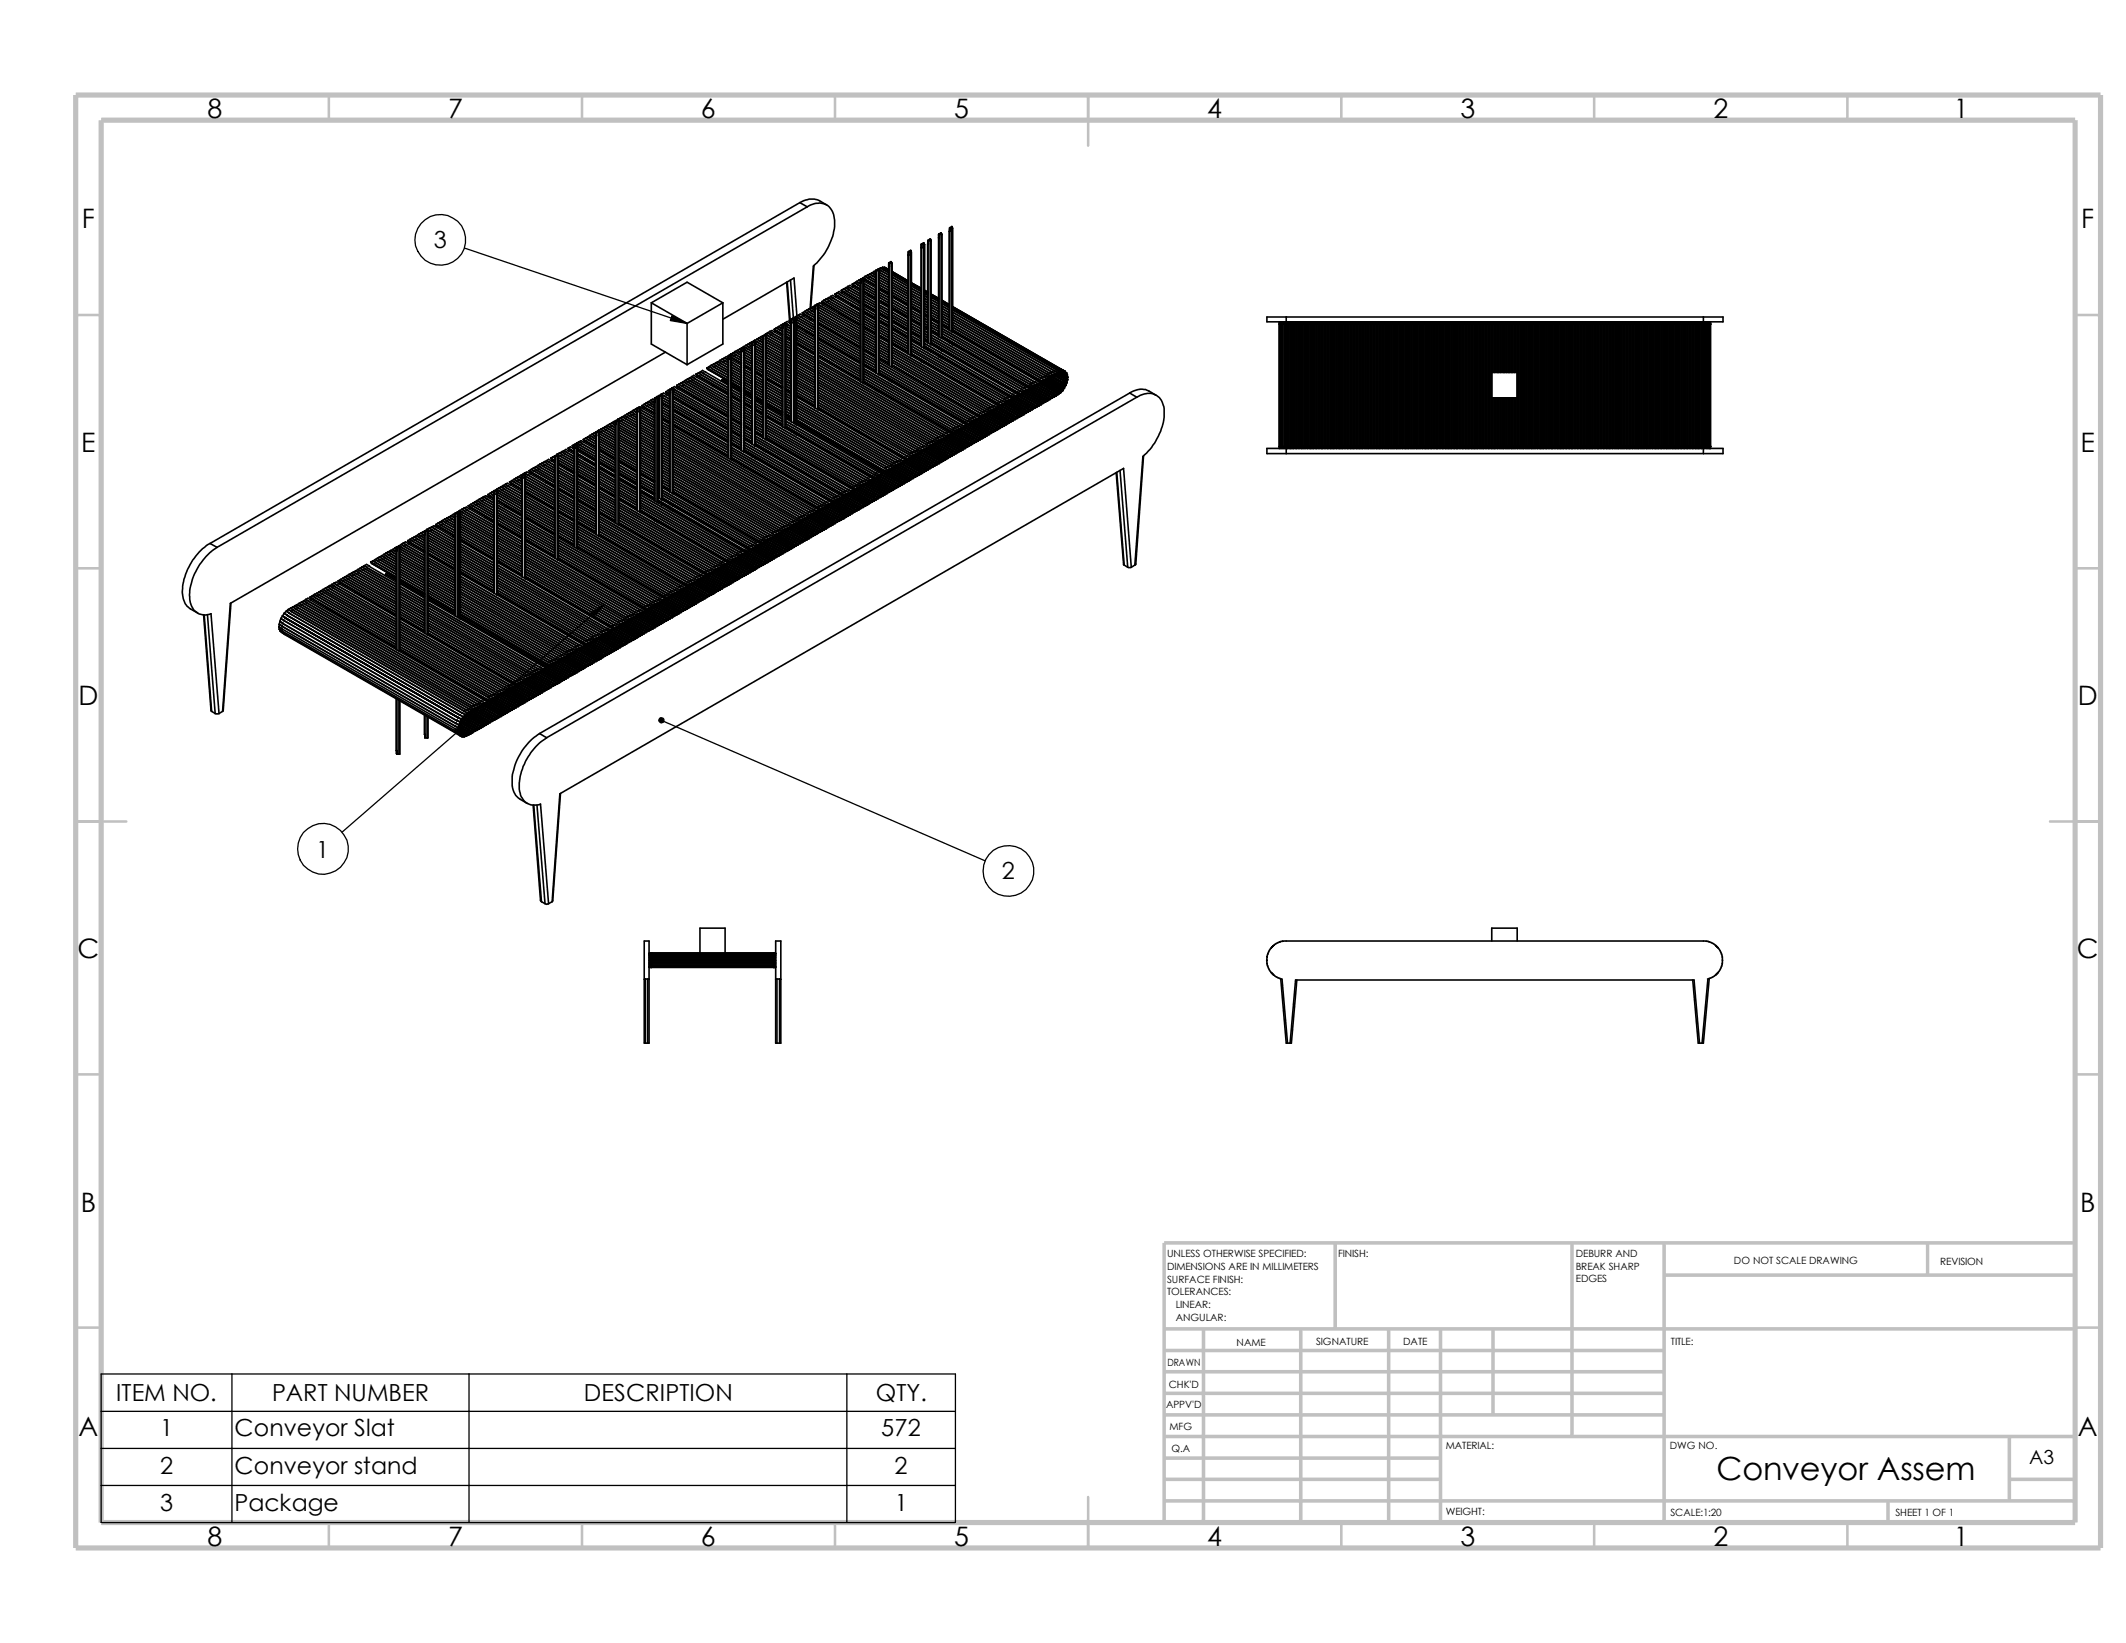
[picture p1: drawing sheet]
<svg xmlns="http://www.w3.org/2000/svg" width="279mm" height="216mm" viewBox="0 0 279 216" stroke-linecap="round" stroke-linejoin="round" font-family="sans-serif">
<defs><g id="words">
<text font-size="4.2" x="225.6" y="194.4">Conveyor Assem</text>
<g font-size="3.5">
<text x="27.3" y="15.5">8</text>
<text x="58.9" y="15.5">7</text>
<text x="92.1" y="15.5">6</text>
<text x="125.4" y="15.5">5</text>
<text x="158.7" y="15.5">4</text>
<text x="191.9" y="15.5">3</text>
<text x="225.2" y="15.5">2</text>
<text x="256.8" y="15.5">1</text>
<text x="10.8" y="30">F</text>
<text x="273.5" y="30">F</text>
<text x="10.7" y="59.4">E</text>
<text x="273.4" y="59.4">E</text>
<text x="10.3" y="92.7">D</text>
<text x="273.1" y="92.7">D</text>
<text x="10.2" y="125.9">C</text>
<text x="273" y="125.9">C</text>
<text x="10.6" y="159.2">B</text>
<text x="273.4" y="159.2">B</text>
<text x="10.3" y="188.6">A</text>
<text x="273.1" y="188.6">A</text>
<text x="27.3" y="203.1">8</text>
<text x="58.9" y="203.1">7</text>
<text x="92.1" y="203.1">6</text>
<text x="125.4" y="203.1">5</text>
<text x="158.7" y="203.1">4</text>
<text x="191.9" y="203.1">3</text>
<text x="225.2" y="203.1">2</text>
<text x="256.8" y="203.1">1</text>
</g>
<g font-size="3.1">
<text x="57" y="32.6">3</text>
<text x="41.6" y="112.7">1</text>
<text x="131.7" y="115.6">2</text>
<text x="15.3" y="184.1">ITEM NO.</text>
<text x="35.8" y="184.1">PART NUMBER</text>
<text x="76.7" y="184.1">DESCRIPTION</text>
<text x="115.1" y="184.1">QTY.</text>
<text x="21" y="188.8">1</text>
<text x="30.8" y="188.8">Conveyor Slat</text>
<text x="115.8" y="188.8">572</text>
<text x="21" y="193.6">2</text>
<text x="30.8" y="193.6">Conveyor stand</text>
<text x="117.6" y="193.6">2</text>
<text x="21" y="198.5">3</text>
<text x="30.8" y="198.5">Package</text>
<text x="117.6" y="198.5">1</text>
</g>
<text font-size="2.5" x="266.7" y="192.4">A3</text>
<g font-size="1.3">
<text x="153.4" y="165.2">UNLESS OTHERWISE SPECIFIED:</text>
<text x="153.4" y="166.9">DIMENSIONS ARE IN MILLIMETERS</text>
<text x="175.9" y="165.2">FINISH:</text>
<text x="207.1" y="165.2">DEBURR AND</text>
<text x="207.1" y="166.8">BREAK SHARP</text>
<text x="227.9" y="166.2">DO NOT SCALE DRAWING</text>
<text x="255" y="166.3">REVISION</text>
<text x="153.4" y="170.2">TOLERANCES:</text>
<text x="153.4" y="168.6">SURFACE FINISH:</text>
<text x="154.5" y="171.9">LINEAR:</text>
<text x="154.5" y="173.5">ANGULAR:</text>
<text x="207.1" y="168.5">EDGES</text>
<text x="153.4" y="179.5">DRAWN</text>
<text x="162.5" y="176.8">NAME</text>
<text x="173" y="176.8">SIGNATURE</text>
<text x="184.4" y="176.8">DATE</text>
<text x="219.6" y="176.8">TITLE:</text>
<text x="153.2" y="185.1">APPV'D</text>
<text x="153.6" y="182.4">CHK'D</text>
<text x="153.7" y="188">MFG</text>
<text x="154" y="190.8">Q.A</text>
<text x="190" y="190.5">MATERIAL:</text>
<text x="219.5" y="190.5">DWG NO.</text>
<text x="190" y="199.1">WEIGHT:</text>
<text x="219.5" y="199.2">SCALE:1:20</text>
<text x="249.1" y="199.2">SHEET 1 OF 1</text>
</g>
</g></defs>
<g fill="none" stroke="#c0c0c0" stroke-width=".34">
<path d="M43.2 12.5v3.3M76.5 12.5v3.3M109.7 12.5v3.3M143 12.5v6.6M176.3 12.5v3.3M209.5 12.5v3.3M242.8 12.5v3.3M9.9 41.4h3.4M272.7 41.4h3.4M9.9 74.7h3.4M272.7 74.7h3.4M9.9 107.9h6.7"/>
<path d="M269.4 107.9h6.7M9.9 141.2h3.4M272.7 141.2h3.4M9.9 174.5h3.4M272.7 174.5h3.4M143 196.7v6.7M43.2 200.1v3.3M76.5 200.1v3.3M109.7 200.1v3.3M176.3 200.1v3.3M209.5 200.1v3.3M242.8 200.1v3.3"/>
</g>
<g fill="none" stroke="#c0c0c0" stroke-width=".47">
<path d="M153 174.6h119.7M153 177.5h65.7M158.2 174.6v25.5M170.9 174.6v25.5M175.5 163.3v11.3M182.5 174.6v25.5M189.3 174.6v25.5M196.2 174.6v11.3M206.6 163.3v25.5M218.7 163.3v36.8M218.7 167.6h54M253.3 163.3v4.3"/>
<path d="M272.7 163.3h-119.7v36.8M153 197.2h119.7M153 185.9h65.7M153 183.1h65.7M153 180.3h65.7M153 194.4h36.3M153 191.6h36.3M153 188.8h119.7M248.1 197.2v2.9M264.1 194.4h8.6M264.1 188.8v8.4"/>
</g>
<path d="M9.9 12.5h266.2v190.9h-266.2zM13.3 15.8h259.4v184.3h-259.4z" fill="none" stroke="#c0c0c0" stroke-width=".68" stroke-linecap="butt"/>
<g fill="none" stroke="#000" stroke-width=".21">
<path d="M85.6 39.8v5.4l4.7 2.7M85.6 39.8l4.7 2.7M85.6 39.8l4.7-2.7 4.7 2.7M95 39.8v5.4l-4.7 2.7M95 39.8l-4.7 2.7M103.4 37.1l.4 5M103.5 37l.3 5M103.9 36.8l.4 5M105.1 26.6a2.73 2.73 0 0 1 2.6-.2l.9 .5M105.1 26.6l1 .6M105.1 26.6l-77.5 44.8M106.1 27.2l-77.6 44.7"/>
<path d="M106.1 27.2a2.18 2.18 0 0 1 3.3 .6 5.3 5.3 0 0 1-.5 4.5 9 9 0 0 1-2 2.7l-.4 5.5M107 34.9l-.4 5.6M107.4 40h.1M107.4 40l-.3 .1M108 39.7h.1M108 39.7l.4 .2M108 39.6v.1M108 39.6l.4 .2M108.1 39.7l.3 .2M108.1 39.7h-.1M108.1 39.7v.1M108.1 39.8l5 2.9z"/>
<path d="M108.3 39.5l-.3 .1M108.3 39.5l.4 .2M108.3 39.5h.1M108.4 39.9h.1M108.4 39.9l4.7 2.7M108.4 39.8l4.7 2.8-4.7-2.7M108.4 39.8v.1M108.6 39.3l-.3 .2M108.6 39.3l.3 .2M108.6 39.3h.1M108.7 39.7h.1M108.7 39.7l4.4 2.5"/>
<path d="M108.9 39.2l-.3 .1M108.9 39.2l.3 .2M108.9 39.1l.3 .3M108.9 39.1v.1M108.9 39.5l4.2 2.4M108.9 39.5h.1M109.2 38.9l.3 .3M109.2 38.9l.2-.1 .4 .2M109.2 38.9v.1M109.2 39l-.3 .1M109.2 39l.3 .2M109.2 39.4l3.9 2.2"/>
<path d="M109.5 39.2l3.6 2.1M109.5 39.2h.1M109.7 38.7h.1M109.7 38.7l.4 .2M109.8 38.7l.3 .2M109.8 38.7h.1M109.8 38.7l.1 .1M109.8 39h.1M109.8 39l3.3 1.9M109.8 39v.1M109.9 38.8h.1M109.9 38.8l3.2 1.9"/>
<path d="M110 38.5l3.1 1.8M110 38.5l-.3 .2M110 38.5l.3-.2 2.8 1.7M110 38.5h.1M110.1 38.9h.1M110.1 38.9l3 1.7M110.6 38.2h.1M110.6 38.1v.1M110.6 38.1l.4 .3M110.6 38.2l.4 .2M110.7 38.3h.1M110.7 38.3l2.4 1.4z"/>
<path d="M110.9 38l.3 .2M111 38.4h.1M111 38.4l2.1 1.3M111 38.4l2.1 1.2M111.2 37.8l-.6 .3M111.2 37.8l.3 .2M111.2 37.8l.3 .3M111.2 37.8h.1M111.2 38.2l1.9 1.1M111.2 38.2h.1M111.4 37.6l.4 .3M111.4 37.6l.3-.1 .4 .2"/>
<path d="M111.4 37.6v.1M111.4 37.7l-.2 .1M111.4 37.7l.4 .2M111.5 38.1h.1M111.5 38.1l1.6 .8M111.8 37.9l1.3 .7M111.8 37.9h.1M111.8 37.9l1.3 .8M112 37.4h.1M112 37.3l.4 .2M112 37.3v.1M112.1 37.4h.1"/>
<path d="M112.1 37.4l.3 .1M112.1 37.4l.3 .2M112.1 37.4v.1M112.1 37.5l1 .6zM112.1 37.7l1 .6M112.3 37.2l.3 .2M112.3 37.2l-.3 .1M112.3 37.2h.1M112.4 37.6h.1M112.4 37.6l.7 .4M112.4 37.5l.7 .5-.7-.4M112.4 37.5v.1"/>
<path d="M112.6 37l.3 .2M112.6 37h.1M112.6 37l-.3 .2M112.6 37.4l.5 .2M112.8 39.6h.1M112.8 39.6v.2M112.8 39.6l.3 .2M112.9 36.8l-.3 .2M112.9 36.8l.2 .2M112.9 36.8h.1M112.9 37.2l.2 .1M112.9 37.2h.1"/>
<path d="M113.1 37.1h.1M113.1 37.1v.1M113.1 37.1v13.1M113.1 36.7h.1M113.1 37.2h.1M113.1 36.7v.4M113.1 37.2v13M113.1 36.7l-.2 .1M113.2 36.7v.4M113.2 36.7h.1M113.2 37.1l-.1 .1M113.2 37.1h.1"/>
<path d="M113.2 36.7h.2M113.4 36.5h.1M113.4 36.7h.1M113.4 36.7v13.6M113.4 36.5l-.3 .2M113.5 36.6h.1M113.5 36.5v.1M113.5 36.6v.1M113.5 36.5h.1M113.5 36.6l.3 .1M113.5 36.7v13.7M113.5 36.5l.3 .2"/>
<path d="M113.5 38.3l1.6 .9M113.5 38.3l1.6 .8M113.5 40l1.6 .9M113.5 39.5l1.6 .9M113.5 37.2l1.6 .9-1.6-.8M113.5 37.5l1.6 1M113.5 38.6l1.6 .9M113.5 38.9l1.6 .9M113.5 36.9h.1M113.5 36.7h.1M113.5 36.7l1.6 .9M113.5 36.7l1.6 .8"/>
<path d="M113.5 36.9l1.6 .9M113.7 36.3l.4 .3M113.7 36.3h.1M113.7 36.3l-.2 .2M113.8 36.7l1.3 .8zM113.8 36.7l1.3 .8M113.8 36.7h.1M114 36.2l-.3 .1M114 36.2l.4 .2M114 36.2h.1M114.1 36.6h.1M114.1 36.6l1 .6"/>
<path d="M114.1 36.6l1 .5M114.3 38.8l-.1 .1M114.3 38.8l.8 .5M114.3 38.7v.1M114.3 36l.8 .5M114.3 36l.3-.1 .3 .2M114.3 36h.1M114.3 36l-.3 .2M114.4 36.4l.7 .4M114.6 35.9l.3 .2M114.6 35.9h.1M114.9 35.7l-.3 .2"/>
<path d="M114.9 35.7l.2 .1M114.9 35.7h.1M114.9 36.1h.1M114.9 36.1l.2 .1M115.1 38.8l-1.6-.9 1.6 .9M115.1 35.6h.1M115.1 36h.1M115.1 35.5v13.5M115.1 35.5v.1M115.1 35.6l-.2 .1M115.1 35.6h.3M115.1 35.6v13.4"/>
<path d="M115.1 36v13M115.4 35.4h.1M115.4 35.4l-.3 .1M115.4 35.4l.1 .2M115.4 35.4v.1M115.4 35.6v13.6M115.4 35.3h.1M115.4 35.3v.1M115.4 35.3l.4 .3M115.4 35.3l.3-.1 .4 .2M115.5 39.5l1.3 .7M115.5 39.4l1.3 .7"/>
<path d="M115.5 35.6v13.6M115.5 37.8l1.3 .8-1.1-.7M115.5 37.7l1.3 .8-1.3-.7M115.5 39.5l1.3 .8M115.5 36.7l1.3 .8M115.5 37.1l1.3 .7M115.5 37.4l1.3 .7-1.3-.7M115.5 38.4l1.3 .7M115.5 38.7l1.3 .8-1.3-.8M115.5 39l1.3 .8M115.5 39.7l1.3 .7M115.5 38.1l1.3 .7"/>
<path d="M115.5 36.1l1.3 .7M115.5 35.6h.1M115.5 35.6h-.1M115.5 35.7l1.3 .8-1.3-.7M115.6 38v.1M115.6 38l1.2 .6M115.7 37.9h.1M115.7 37.9l-.1 .1M115.7 35.2l.4 .2M115.7 35.2h.1M115.8 35.6h.1M115.8 35.6l1 .6-1-.6"/>
<path d="M116 35.1l-.3 .1M116 35.1l.8 .5-.5-.3h.1M116 35.1h.3M116.1 35.4l.7 .5M116.1 35.4h.1M116.2 35.1l.3 .2M116.2 35.1l.4 .2M116.5 35.3l.3 .1M116.5 35.3h.1M116.6 35.3l.2 .2zM116.6 35.3v.1M116.8 35h.1"/>
<path d="M116.8 34.5v13.5M116.8 34.5v.1M116.8 37.1l-1.3-.7 1.3 .8M116.8 34.6h.1M116.8 34.6v13.4M116.9 34.6v.4M116.9 34.6h.2M117.1 34.4h.1M117.1 34.4v.1M117.1 34.6v13.6M117.1 34.4l-.3 .1M117.1 34.4l.1 .2"/>
<path d="M117.2 34.6h.1M117.2 34.6v13.7M117.2 34.6h-.1M117.2 38.7l2.1 1.3-2.1-1.3M117.2 37.4l2.1 1.3M117.2 38.8l2.1 1.2M117.2 38.9l2.1 1.2M117.2 38.1l2.1 1.2M117.2 37.4l2.1 1.2M117.2 37.7l2.1 1.2M117.2 38.4l2.1 1.2M117.2 39.4l2.1 1.2"/>
<path d="M117.2 39.7l2.1 1.2M117.2 35.9l2.1 1.2M117.2 36.1l2.1 1.2-2.1-1.2M117.2 36.4l2.1 1.2M117.2 36.7l2.1 1.3M117.2 39l2.1 1.3M117.2 35.7l2.1 1.2M117.2 37.1l2.1 1.2M119.3 33.5h.1M119.3 33.5v13M119.4 33.5h.1M119.4 33.1v13.4"/>
<path d="M119.4 33.1h.1M119.4 33.1v13.5M119.4 33.5h-.1M119.4 33.1h.3M119.7 32.9h.1M119.7 33.1v13.6M119.7 32.9l-.3 .2M119.7 32.9v.1M119.7 32.9l.1 .2M119.8 33.1v13.7M119.8 38.9l1.3 .7M119.8 39.2l1.3 .8"/>
<path d="M119.8 39.5l1.3 .8M119.8 39.9l1.3 .7M119.8 37.5l1.3 .8-1.3-.7M119.8 38.2l1.3 .7M119.8 37.2l1.3 .7M119.8 38.6l1.3 .7M119.8 33.1h.1M119.8 33.1h-.1M121.1 32.6h.1M121.1 32.1v13.5M121.1 38.1l-1.3-.8 1.3 .8M121.1 38.6l-1.3-.7 1.3 .8"/>
<path d="M121.1 32.1h.1M121.1 32.5h.1M121.1 32.2h.1M121.2 32.1h.2M121.2 32.1l-.1 .5M121.4 32h.1M121.4 32.1v13.7M121.4 32l-.3 .1M121.4 32l.1 .1M121.4 32.1h.1M121.5 32.1v13.7M121.5 32.1h.1"/>
<path d="M121.5 38.3l.4 .3M121.5 38.9l.4 .2M121.5 39.2l.4 .3M121.5 38.1l.4 .3M121.5 38.2l.4 .2M121.5 39.5l.4 .3M121.9 32h.1M121.9 32v13M121.9 38.8l-.4-.2 .4 .2M122 32h.1M122 31.6h.1M122 31.7h.1"/>
<path d="M122 31.6v.4M122 32h-.1M122 31.6l.3 .1M122.2 31.5h.1M122.3 31.7v13.6M122.3 31.7h.1M122.3 31.5h.1M122.3 31.5l-.1-.1-.2 .2v13.5M122.3 31.5v.1M122.3 31.6h.1M122.3 31.6v.1M122.3 31.6v13.7"/>
<path d="M122.3 39l1.1 .6-1.1-.5M122.3 39.7l1.1 .6M122.3 38.7l1.1 .5M123.4 30.8h.1M123.4 31.2h.1M123.4 30.8v13.4M123.4 39.4l-1.1-.6 1.1 .6M123.4 39.9l-1.1-.5 1.1 .6M123.4 30.8v13.5M123.4 30.8h.3M123.4 30.8v.4M123.7 30.6l-.3 .2"/>
<path d="M123.7 30.6h.1M123.7 30.6l.1 .2M123.7 30.8h.1M123.7 30.6v.1M123.7 30.8v13.6M123.8 30.8v13.7M123.8 39.6l1 .6-1-.5M123.8 39.5l1 .6M123.8 30.8h-.1M124.8 30.4h.1M124.8 29.9v13.5M124.8 29.9v.1"/>
<path d="M124.8 30h.1M124.8 30h.3M124.8 30v.4M124.8 30.4v13M125.1 29.8h.1M125.1 30h.1M125.1 30v13.6M125.1 29.8v.1M125.1 29.8l-.3 .1M125.1 29.8l.1 .2M125.2 30v13.6M125.2 30h.1"/>
<path d="M125.2 30h-.1M72.9 59.9h.1M72.9 59.9v.4M72.9 59.9l-.2 .1M73 59.9h.2M73 59.9v.4M73.2 59.7l.1 .1M73.2 59.7l-.3 .2M73.2 59.7h.1M73.2 59.9v13.6M73.2 59.7l.4 .2M73.2 59.9h.1"/>
<path d="M73.3 59.8h.1M73.3 59.9v13.7M73.3 59.8v.1M73.3 59.9h.1M73.5 59.5h.1M73.5 59.5l-.3 .2M73.5 59.5l.4 .3M73.6 59.9h.1M73.6 59.9l1.9 1.1M73.8 59.4l-.3 .1M73.8 59.4l.4 .2M73.8 59.4l.3-.2 .4 .2"/>
<path d="M73.8 59.4h.1M73.9 59.8l1.6 .9M74.1 59.2h.1M74.1 59.2l.4 .2M74.1 59.2l.3-.1 .4 .2M74.2 59.6h.1M74.2 59.6l1.3 .8M74.2 59.6l1.3 .7M74.5 59.4l1 .6M74.5 59.4h.1M74.7 58.9h.1M74.7 58.9l.3 .2"/>
<path d="M74.7 58.9l.3-.2 .4 .2M74.8 59v.1M74.8 59.3l.7 .4M74.8 59.3h.1M74.8 59.1h.1M74.8 59.1l.7 .4M74.8 59.1l.7 .3M75 59.1h.1M75 59.1l.5 .3M75.2 58.5l.3 .2M75.2 58.6h.1M75.2 58.5v.1"/>
<path d="M75.3 58.6l.2 .1M75.3 58.6l.2 .2M75.3 58.6h.1M75.3 58.6l.1 .1M75.4 58.7l.1 .1zM75.4 58.9l.1 .2M75.4 58.9v.1M75.5 58.9h.1M75.5 58.4v13.5M75.5 58.4h.1M75.5 58.4l-.3 .1M75.5 58.5h.1"/>
<path d="M75.5 58.8v.1M75.5 58.4v.4M75.5 58.9v13M75.5 58.8l.1 .1M75.6 58.4l.2 .1M75.6 58.8l-.1 .1M75.6 58.4v.5M75.8 58.3h.1M75.8 58.3l-.3 .1M75.8 58.2h.1M75.8 58.5v13.6M75.8 58.2l.4 .3"/>
<path d="M75.8 58.2v.1M75.8 58.3l.1 .2M75.8 58.5h.1M75.9 58.5v13.6M75.9 58.5h.1M75.9 59.1l2.4 1.4-.8-.5M75.9 59.7l2.4 1.4M75.9 59.6l2.4 1.4M75.9 59l2.4 1.4M75.9 58.4v13.7M75.9 58.6h.1M75.9 59.3l2.4 1.4"/>
<path d="M75.9 58.6l2.4 1.4M75.9 58.9l2.4 1.4M75.9 59.9l2.4 1.4M76.1 58h.1M76.1 58l-.3 .2M76.1 58l.4 .3M76.1 58l.3-.1 .4 .2M76.2 58.5l2.1 1.2M76.2 58.5h.1M76.5 58.3h.1M76.5 58.3l1.8 1.1M76.7 57.8h.1"/>
<path d="M76.7 57.7v.1M76.7 57.7l.3 .3M76.7 57.8l.3 .2M76.8 57.8v.1M76.8 58.1h.1M76.8 58.1l1.5 1M76.8 57.9h.1M76.8 57.9l1.5 .9M77 58l1.3 .7M77 57.6l1.3 .8M77 58h.1M77.3 57.4l-.6 .3"/>
<path d="M77.3 57.4l.3 .2M77.3 57.4h.1M77.5 57.2l.4 .2M77.5 57.2h.1M77.5 57.2l-.2 .2M77.6 57.6h.1M77.6 57.6l.7 .4M77.9 57.1l.2 .2M77.9 57.4h.1M77.9 57.4l.4 .3zM78.1 56.9l-.6 .3M78.1 56.9l.2 .1"/>
<path d="M78.1 56.9h.1M78.1 56.9l.2 .2M78.1 57.3l.2 .1-.2-.1M78.1 57.3h.1M78.3 57.2h.1M78.3 56.8v13.4M78.3 56.8h.1M78.3 56.8l-.2 .1M78.4 56.8h.1M78.4 56.9h.1M78.4 57.2h.1M78.4 56.8v13.5"/>
<path d="M78.4 56.8h.3M78.4 56.8v.4M78.6 56.6h.1M78.6 56.6l-.3 .2M78.7 56.6h.1M78.7 56.6v.2M78.7 56.8h.1M78.7 56.6v.1M78.7 56.8v13.6M78.7 56.6l.3 .2M78.7 56.6h-.1M78.7 59.1l2.2 1.2-2-1.1"/>
<path d="M78.7 56.8v13.7M78.7 58.9l2.2 1.3-2.2-1.2M78.7 57l2.2 1.2M78.7 59.9l2.2 1.3M78.7 56.9h.1M78.7 57.7l2.2 1.2M78.7 58l2.2 1.2M78.7 57.3l2.2 1.2M78.7 58.3l2.2 1.2M78.7 58.6l2.2 1.3M78.7 59.6l2.2 1.2M78.7 57.6l2.2 1.2"/>
<path d="M78.7 59.3l2.2 1.2M78.9 59.2l-.1 .2M78.9 59.2l2 1.1M79 56.4l.3 .2M79 56.4h.1M79 56.4l-.3 .2M79 56.8l1.9 1.1M79.2 56.3l.4 .2M79.2 56.3h.1M79.2 56.3l-.2 .1M79.3 56.6h.1M79.3 56.6l1.6 1"/>
<path d="M79.3 56.6l1.6 .9M79.5 56.1l-.3 .2M79.5 56.1l.4 .2M79.5 56.1h.1M79.6 56.5l1.3 .7M79.8 55.9l1.1 .7M79.9 56.3h.1M79.9 56.3l1 .6M80.1 55.8l.3 .2M80.4 55.6l.3 .2M80.4 55.6h.1M80.4 55.6l-.9 .5"/>
<path d="M80.4 56l.5 .2-.5-.2M80.4 56h.1M80.6 55.4l-.2 .2M80.6 55.4l.3 .2M80.6 55.4l.3 .1M80.6 55.4h.1M80.7 55.8l.2 .1-.2-.1M80.7 55.8h.1M80.9 55.7h.1M80.9 55.7v.1M80.9 55.7v13M80.9 55.4h.1"/>
<path d="M80.9 55.8h.1M80.9 55.3v13.4M80.9 55.3h.1M80.9 55.3l-.3 .1M80.9 55.3v13.5M81 55.3l-.1 .5M81 55.3h.2M81.2 55.2h.1M81.2 55.1v.1M81.2 55.1h.1M81.2 55.1l-.3 .2M81.2 55.2l.1 .1"/>
<path d="M81.2 55.3h.1M81.2 55.3v13.7M81.2 55.1l.4 .2M81.3 55.3h.1M81.3 55.3v13.7M81.3 55.5h.1M81.3 55.5l2.4 1.4M81.3 55.8l2.4 1.4M81.3 56.1l2.4 1.4M81.3 56.5l2.4 1.4M81.3 56.8l2.4 1.4M81.3 59.1l2.4 1.4"/>
<path d="M81.3 59.4l2.4 1.4M81.3 57.1l2.4 1.4M81.3 57.4l2.4 1.4M81.3 57.8l2.4 1.4M81.3 58.1l2.4 1.4M81.3 58.5l2.4 1.4M81.3 58.8l2.4 1.4M81.3 59.8l2.4 1.4M81.3 56.2l2.4 1.4M81.3 57.5l2.4 1.4M81.5 54.9l.4 .3M81.5 54.9h.1"/>
<path d="M81.5 54.9l-.3 .2M81.6 55.3l2.1 1.3M81.8 54.8l-.3 .1M81.8 54.8l.4 .2M81.8 54.8h.1M81.9 55.2l1.8 1M81.9 55.2h.1M82.1 54.6l1.6 1M82.2 55h.1M82.2 55l1.5 .9M82.4 54.4l-.6 .4M82.4 54.4l.3 .3"/>
<path d="M82.4 54.4h.1M82.6 54.3l.4 .2M82.6 54.3h.1M82.6 54.3l-.2 .1M82.7 54.7l1 .5M83 54.1l.3 .3M83 54.5l.7 .4-.7-.4M83 54.5h.1M83.3 53.9l.3 .3M83.3 54.4h.1M83.3 54.4l.4 .2M83.5 53.8h.1"/>
<path d="M83.5 53.8l-.9 .5M83.5 53.8l.2 .1M83.6 54.2l.1 .1M83.6 54.2h.1M83.7 54.1h.1M83.7 53.6v13.5M83.7 53.6h.1M83.7 53.6l-.2 .2M83.8 54.1h.1M83.8 53.6v.1M83.8 53.7h.1M83.8 53.6v13.5"/>
<path d="M83.8 53.7v.4M83.8 53.7h.3M84 53.5l.5 .2M84 53.5l-.3 .1M84 53.5h.1M84.1 53.5v.1M84.1 53.7v13.6M84.1 53.5h.1M84.1 53.5l.1 .2M84.1 53.7h.1M84.2 55.2l1.8 1M84.2 53.7v13.7"/>
<path d="M84.2 54.2l1.8 1M84.2 56.8l1.8 1.1M84.2 55.5l1.8 1.1M84.2 57.1l1.8 1.1M84.2 57.4l1.8 1.1-1.8-1M84.2 54.8l1.8 1.1M84.2 56.1l1.8 1.1-1.8-1M84.2 58.1l1.8 1.1M84.2 58.5l1.8 1M84.2 55.8l1.8 1.1M84.2 54.5l1.8 1.1M84.2 58.8l1.8 1.1"/>
<path d="M84.2 59.1l1.8 1.1-1.8-1.1M84.2 59.8l1.8 1M84.2 53.8l1.8 1.1M84.4 53.3h.1M84.4 53.3l.3 .2M84.4 53.3l.3 .3M84.5 53.4v.1M84.5 53.5l1.5 .9zM84.5 53.7h-.1l1.6 .9M84.7 53.1l-.3 .2M84.7 53.1l.3 .2M84.7 53.1h.1"/>
<path d="M84.7 53.6h.1M84.7 53.6l1.3 .7M84.7 53.5l1.3 .8-1.3-.7M84.7 53.5v.1M84.9 53l.4 .2M84.9 53h.1M84.9 53l-.2 .1M85 53.3h.1M85 53.3l1 .6M85.3 52.8l.3 .2M85.3 53.2h.1M85.3 53.2l.7 .4"/>
<path d="M85.5 52.6l-.6 .4M85.5 52.6l.4 .3M85.5 52.6l.3-.1 .2 .1M85.5 52.6h.1M85.6 53h.1M85.6 53l.4 .3M85.9 52.9l.1 .1M85.9 52.9h.1M86.1 52.4h.1M86 52.8h.1M86 52.7h.1M86 52.3v13.5"/>
<path d="M86 57.5l-1.8-1 1.8 1.1M86 52.3h.1M86 58.8l-1.8-1 1.8 1.1M86.1 52.3h.1M86.1 52.3v13.5M86.1 52.3l.3 .1M86.1 52.3v.5M86.3 52.2h.1M86.3 52.2l-.3 .1M86.4 52.2h.1M86.4 52.2v.2M86.4 52.4h.1"/>
<path d="M86.4 52.1v.1M86.4 52.4v13.6M86.4 52.1l.2 .2-.2-.1M86.4 52.6l.2 .1M86.4 54.6l.2 .1M86.4 55.2h.2M86.4 59.4l.2 .1M86.4 52.5l.2 .1M86.4 57.5l.2 .1M86.4 52.5h.1M86.4 54.8l.2 .1M86.4 58.1l.2 .1"/>
<path d="M86.4 58.5h.2M86.4 59.1l.2 .1-.2-.1M86.4 53.5l.2 .1M86.4 53.8l.2 .1M86.4 54.2l.2 .1M86.4 56.1l.2 .1h-.2M86.4 56.5l.2 .1M86.4 57.8l.2 .1M86.4 59.8l.2 .1M86.4 56.8l.2 .1M86.4 57.1l.2 .1M86.4 52.9l.2 .1"/>
<path d="M86.4 53.2l.2 .1M86.4 55.5l.2 .1M86.4 55.8l.2 .1M86.4 57.4l.2 .1M86.6 54.8l-.1 .1M86.6 54.6l-.2-.1 .2 .1M86.6 58.8h-.2l.2 .1M86.6 52.5h.1M86.6 52.5v12.9M86.6 52v13.5M86.6 52h.1M86.6 52l-.2 .1"/>
<path d="M86.6 52.1h.1M86.7 52h.1M86.7 52.5h.1M86.7 52v.5M86.7 52.4l-.1 .1M86.7 52l.2 .1M86.9 52.1v13.6M86.9 51.8l.1 .1M86.9 51.8h.1M86.9 51.8l.4 .2M86.9 51.9h.1M87 52h.1"/>
<path d="M87 51.9h.1M87 51.9v.1M87 52v13.7M87 52l-.1 .1M87 54.9l1 .6-1-.6M87 54.8l1 .7M87 53.5l1 .6M87 56.8l1 .6M87 55l1 .6M87 56.1l1 .6-1-.5M87 52.2l1 .6M87 55.2l1 .6"/>
<path d="M87 58.8l1 .6M87 59.1l1 .6-1-.6M87 59.4l1 .6M87 53.8l1 .6M87 54.5l1 .6M87 56.5l1 .6M87 57.8l1 .6M87 58.1l1 .6M87 57.1l1 .6M87 57.4l1 .6-1-.5M87 53.2l1 .6M87 55.8l1 .6"/>
<path d="M87.3 52h.1M87.3 52l.7 .5M87.5 46.3l-57.2 33-1 14.2M87.5 51.5h.1M87.5 51.5l.3 .2M87.6 51.6h.1M87.6 51.6l.4 .3zM87.6 51.9l.4 .2M87.6 51.9l-.4-.3-.6 .4M87.6 51.9h.1M87.8 51.3l.2 .1M87.8 51.3h.1"/>
<path d="M87.8 51.3l-.3 .2M87.8 51.7h.1M87.8 51.7l.2 .1M88.1 51.2h.1M88 53.5l-1-.5 1 .6M88 53.4l-1-.5 1 .6M88 51.2v13.4M88 54.7l-1-.5 1 .6M88 59l-1-.5 1 .6M88 51.2h.1M88 51.2l-.2 .1M88 53.1l-1-.6 1 .6"/>
<path d="M88 56l-1-.5 1 .6M88 51.6h.1M88.1 51.2v.4M88.1 51.6v13M88.1 51.6h.1M88.1 51.2h.2M88.3 51v.1M88.3 51l-.3 .2M88.3 51h.1M88.3 51.1l.1 .1M88.3 51.2h.1M88.3 51.1h.1"/>
<path d="M88.3 51.2v13.6M88.3 51l.3-.2 .4 .3M88.3 51l.4 .2M88.4 51.2v13.7M88.4 52.2l7.3 4.1-6-3.3M88.4 52.1l7.3 4.2M88.4 53.8l7.3 4.2M88.4 53.7l7.3 4.2M88.4 55.8l7.3 4.1M88.4 55.7l7.3 4.2M88.4 59l16.2 9.3M88.4 53l7.3 4.2"/>
<path d="M88.4 57l18 10.3M88.4 52l7.3 4.2M88.4 55.8l7.3 4.2M88.4 53.4l7.3 4.2M88.4 51.4h.1M88.4 57.3l17.7 10.2M88.4 56.3l18.6 10.7M88.4 59.9l15.4 8.9M88.4 51.4l7.3 4.2M88.4 51.7l7.3 4.2-7.3-4.2M88.4 52.7l7.3 4.2M88.4 56l19.2 11"/>
<path d="M88.4 59.3l16 9.2M88.4 59.6l15.7 9M88.4 54.7l7.3 4.2M88.4 55l7.3 4.2M88.4 55.3l7.3 4.2M88.4 57.6l17.4 10M88.4 58.6l16.5 9.6M88.4 58.9l16.2 9.4M88.4 58l17.1 9.8M88.4 58.3l16.8 9.7M88.4 54l7.3 4.2M88.4 54.4l7.3 4.1"/>
<path d="M88.4 56.6l18.2 10.5M88.4 53.3l7.3 4.2M88.4 52.4l7.3 4.2M88.4 54.7l7.3 4.1M88.4 51.2h.1M88.7 51.2l7 4M88.7 51.2h.1M88.9 50.7h.1M88.9 50.7l.4 .2M88.9 50.6v.1M88.9 50.6l.4 .3M89 50.8h.1"/>
<path d="M89 50.8l6.7 3.9M89.1 51.1h-.1l6.7 3.8M89.2 50.5l-.3 .1M89.2 50.5l.4 .2M89.2 50.5h.1M89.3 50.9h.1M89.3 50.9l6.4 3.7-6.4-3.7M89.3 50.9l6.4 3.7M89.5 50.3l6.2 3.6M89.6 50.7h.1M89.6 50.7l6.1 3.6M89.7 53v.1"/>
<path d="M89.7 53l6 3.4M89.8 50.2l5.9 3.4M89.8 50.2l-.6 .3M89.8 50.2l.2-.2 .4 .2M89.8 50.2h.1M90.1 50l.3 .2M90.1 50h.1M90.3 42.5v5.4M90.3 49.8l.4 .2M90.3 49.8h.1M90.3 49.8l-.2 .2M90.4 50.2h.1"/>
<path d="M90.4 50.2l5.3 3.1M90.7 49.7l.3 .2M90.7 50l5 3zM90.7 50h.1M90.9 49.5h.1M90.9 49.5l-.6 .3M90.9 49.5l.4 .2M90.9 49.5l.3-.2 .4 .3M91 49.9h.1M91 49.9l4.7 2.7M91.1 52.1v.2M91.1 52.1l4.6 2.6"/>
<path d="M91.2 52.1h-.1M91.3 49.7l4.4 2.6M91.3 49.7h.1M91.5 49.2h.1M91.5 49.1v.1M91.5 49.1l.3 .3M91.5 49.2l.3 .2M91.6 49.3v.1M91.6 49.6h.1M91.6 49.6l4.1 2.3M91.6 49.4h.1M91.6 49.4l4.1 2.3-2-1.1"/>
<path d="M91.8 49l3.9 2.3M91.8 49h.1M91.8 49l-.3 .1M91.8 49.4l3.9 2.2zM91.8 49.4l3.9 2.2M92.1 48.9l.3 .2M92.1 48.9h.1M92.1 48.9l.2-.2 .4 .2M92.1 48.9l-.3 .1M92.4 49.1l3.3 1.9M92.7 48.9h.1M92.7 48.9l3 1.7"/>
<path d="M92.9 48.3v.1M92.9 48.4h.1M92.9 48.3l.4 .3M93 48.4l.3 .2M93 48.4v.1M93 48.5l2.7 1.6M93.2 48.2l-.3 .1M93.2 48.2l.4 .2M93.2 48.2h.1M93.3 48.6h.1M93.3 48.6l2.4 1.4-2.4-1.4M93.5 48l-.3 .2"/>
<path d="M93.5 48l.4 .3M93.5 48h.1M93.6 48.4l2.1 1.3M93.6 48.4h.1M93.7 50.6l-.1 .2M93.7 50.6l2 1.2M93.8 47.8v.1M93.8 47.8l.3 .3M93.8 47.9l.3 .2M93.8 47.9l-.3 .1M93.9 48.3h.1M93.9 48.3l1.8 1"/>
<path d="M94.1 47.7l.3 .2M94.1 47.7l-.3 .1M94.1 47.7l.2-.2 .4 .3M94.1 47.7h.1M94.1 48.1l1.6 .9M94.4 47.5l.3 .3M94.4 47.5h.1M94.4 47.9l1.3 .8M94.6 47.4l-.2 .1M94.6 47.4l1.1 .6-.7-.4M94.6 47.4h.1M94.7 47.8l1 .5"/>
<path d="M94.7 47.8h.1M94.8 50v.1M94.8 50l.9 .5M94.9 50h-.1M94.9 50l.8 .4M94.9 49.9v.1M94.9 49.9h.1M94.9 49.9l.8 .5-.2-.2M95 47.2l.7 .5M95.1 49.8l.6 .3M95.1 49.8l-.1 .2M95.2 47l-.6 .4"/>
<path d="M95.2 47l.3 .2M95.2 47l.3-.1 .2 .1M95.2 47h.1M95.5 50.2h.1M95.5 47.2l.2 .1M95.5 47.3h.1M95.5 47.3l.2 .1M95.5 47.2v.1M95.8 46.8h.1M95.7 47.2h.1M95.7 46.7v13.5M95.7 46.7h.1"/>
<path d="M95.8 47.2h.1M95.8 46.7h.1M95.8 46.7v13.5M95.8 46.7v.5M95.8 46.7l.3 .1M96 46.6h.1M96 46.6l-.3 .1M96.1 46.6h.1M96.1 46.6v.2M96.1 46.8h.1M96.1 46.6v.1M96.1 46.8v13.6"/>
<path d="M96.1 46.5l.3 .3M96.1 46.5h.1M96.1 46.5l-.1 .1M96.1 52l1.3 .7M96.1 51.9l1.3 .8M96.1 50.7l1.3 .7M96.1 54.9l1.3 .8-1.3-.8M96.1 54.8l1.3 .8M96.1 50.2l1.3 .8M96.1 58.2l1.3 .8-1.3-.7M96.1 58.2l1.3 .7M96.1 47l1.3 .7"/>
<path d="M96.1 56.6l1.3 .7-1.3-.7M96.1 56.5l1.3 .7-1.3-.7M96.1 46.7v13.8M96.1 56.6l1.3 .8M96.1 52l1.3 .8M96.1 50.7l1.3 .8M96.1 50.4l1.3 .7M96.1 58.3l1.3 .7M96.1 55l1.3 .8M96.1 47.6l1.3 .7M96.1 47.9l1.3 .8M96.1 48.3l1.3 .7"/>
<path d="M96.1 48.6l1.3 .7M96.1 48.9l1.3 .8-1.3-.8M96.1 49.2l1.3 .8M96.1 49.9l1.3 .7M96.1 50.9l1.3 .7M96.1 51.2l1.3 .7M96.1 51.6l1.3 .7M96.1 52.2l1.3 .8M96.1 52.9l1.3 .7M96.1 53.2l1.3 .7-1.3-.7M96.1 59.1l12.3 7.1M96.1 55.8l1.3 .8"/>
<path d="M96.1 56.1l1.3 .8-1.3-.7M96.1 54.5l1.3 .7M96.1 54.2l1.3 .7M96.1 53.5l1.3 .8M96.1 55.2l1.3 .7M96.1 55.5l1.3 .7M96.1 57.1l1.3 .8M96.1 57.4l1.3 .8-1.3-.7M96.1 57.8l1.3 .7M96.1 58.1l1.3 .7M96.1 59.4l11.9 6.9M96.1 59.8l11.7 6.7"/>
<path d="M96.1 58.5l12.8 7.3M96.1 58.8l12.5 7.2M96.1 47.3l1.3 .7M96.1 46.9h.1M96.1 56.8l1.3 .8M96.4 46.4l.3 .2M96.4 46.4l-.3 .1M96.4 46.4h.1M96.4 46.8l1 .5M96.4 46.8h.1M96.4 46.8l1 .6M96.6 46.2h.1"/>
<path d="M96.6 46.2l.4 .2M96.6 46.2l-.2 .2M96.7 46.6l.7 .4M96.9 46.1l-.3 .1M96.9 46.1l.5 .3M96.9 46.1h.1M97 46.4l.4 .3M97 46.4h.1M97.2 45.9l.3 .1M97.2 45.9h.1M97.2 45.9l-.3 .2M97.4 46.2h.1"/>
<path d="M97.4 51.1l-1.3-.8 1.3 .8M97.4 47.8l-1.3-.8 1.3 .8M97.4 46.2v13M97.4 50.3l-1.3-.7 1.3 .7M97.4 53.3l-1.3-.8 1.3 .8M97.4 54.6l-1.3-.8 1.3 .8M97.5 45.8h.1M97.5 46.2h.1M97.5 45.8l-.3 .1M97.5 45.8v.4M97.5 45.8h.2M97.7 45.6h.1"/>
<path d="M97.7 45.6l-.2 .1v13.5M97.7 45.8v13.6M97.7 45.6l.4 .2M97.7 45.8h.1M97.8 45.6v.1M97.8 45.8v13.6M97.8 45.6v.2M97.8 45.8h.1M97.8 48l1 .6-.8-.4M97.8 51.3l1 .6M97.8 51.3l1 .5M97.8 59.3l1 .6"/>
<path d="M97.8 59.2l1 .6M97.8 59.2l11.9 6.9M97.8 59.1l11.4 6.6M97.8 47.9l1 .6-1-.5M97.8 57.5l1 .6M97.8 57.6l1 .6M97.8 58.5l12 6.9zM97.8 54.8l1 .6M97.8 53l1 .6M97.8 51.7l1 .6M97.8 51.6l1 .6M97.8 59.2l11.9 6.8"/>
<path d="M97.8 51.4l1 .5M97.8 56l1 .6M97.8 48.9l1 .6-1-.6M97.8 47.6l1 .6M97.8 46.6l1 .6M97.8 46.3l1 .6M97.8 48.6l1 .5M97.8 49.2l1 .6M97.8 49.6l1 .6M97.8 49.9l1 .6M97.8 50.2l1 .6-1-.6M97.8 50.5l1 .6"/>
<path d="M97.8 50.9l1 .6M97.8 51.9l1 .6M97.8 52.2l1 .6M97.8 53.2l1 .6M97.8 53.5l1 .6M97.8 53.8l1 .6M97.8 47.3l1 .5M97.8 56.8l1 .6M97.8 57.1l1 .6M97.8 55.2l1 .6M97.8 54.5l1 .6M97.8 56.2l1 .5"/>
<path d="M97.8 56.5l1 .6M97.8 58.1l12.3 7.1M97.8 48.3l1 .6M97.8 57.4l1 .6M97.8 57.8l12.9 7.4M97.9 45.9l.9 .6-1-.5M98 48.2l-.1 .1M98 48.2l.8 .4M98.1 45.4l.3 .2M98.1 45.8l.7 .4-.7-.4M98.1 45.8h.1M98.3 45.2l.4 .3"/>
<path d="M98.3 45.2h.1M98.3 45.2l-.6 .4M98.3 45.2l.4 .2M98.4 45.6h.1M98.4 45.6l.4 .3M98.4 45.6l.4 .2M98.6 45l-.3 .2M98.6 45l.2 .2M98.6 45h.1M98.7 45.5l.1 .1M98.7 45.5h.1M98.8 45.4h.1"/>
<path d="M98.8 53.5l-1-.5 1 .6M98.8 53.4l-1-.5 1 .6M98.8 52.2l-1-.6 1 .6M98.8 56.5l-1-.6 1 .6M98.8 56.4l-1-.6 1 .6M98.8 44.9v13.5M98.8 59.8v.2M98.8 58.1l-1-.5 1 .6M98.8 53.1l-1-.6 1 .6M98.8 47.5l-1-.6 1 .6M98.8 54.7l-1-.5 1 .6M98.8 56l-1-.5 1 .6"/>
<path d="M98.8 44.9h.1M98.8 45.3h.1M98.8 44.9l-.2 .1M98.9 45h.1M98.9 45.4h.1M98.9 44.9v13.5M98.9 59.8v.3M98.9 44.9v.1M98.9 45h.3M98.9 45v.4M99.1 44.7l.1 .1M99.1 44.7h.1"/>
<path d="M99.1 44.7l-.3 .2M99.1 44.8h.1M99.2 44.8v.1M99.2 45v13.6M99.2 60v.2M99.2 44.8h.1M99.2 44.8v.2M99.2 45h.1M99.3 53.8l.9 .6-.9-.6M99.3 53.7l.9 .6M99.3 58.3l11.3 6.6M99.3 52.4l.9 .6-.9-.5"/>
<path d="M99.3 56.7l.9 .6-.9-.5M99.3 56.6l.9 .6-.9-.5M99.3 52.1l.9 .6-.9-.5M99.3 52l.9 .7M99.3 45v13.6M99.3 48.8l.9 .6M99.3 58.4l13.9 8.1M99.3 58.5l.9 .5M99.3 58.4l.9 .6v.2M99.3 53.8l.9 .6M99.3 52.5l.9 .6M99.3 52.5l.9 .5"/>
<path d="M99.3 45.8l.9 .6M99.3 52.2l.9 .6M99.3 48.9l.9 .6M99.3 56.8l.9 .6M99.3 47.4l.9 .6-.9-.5M99.3 47.8l.9 .5M99.3 46.1l.9 .6M99.3 46.4l.9 .6M99.3 47.1l.9 .6M99.3 49.4l.9 .6M99.3 50.1l.9 .5M99.3 50.4l.9 .6-.9-.6"/>
<path d="M99.3 50.7l.9 .6M99.3 51.4l.9 .5M99.3 51.7l.9 .6-.9-.6M99.3 52.7l.9 .6M99.3 53l.9 .6M99.3 53.3l.9 .6-.9-.5M99.3 54l.9 .6M99.3 54.4l.9 .5M99.3 54.7l.9 .5-.9-.5M99.3 55l.9 .6M99.3 48.1l.9 .6M99.3 48.4l.9 .6"/>
<path d="M99.3 57.6l12 6.9M99.3 57l12.8 7.4M99.3 58l11.6 6.7M99.3 56.3l.9 .6M99.3 55.7l.9 .5M99.3 56l.9 .6M99.3 55.3l.9 .6M99.3 57.3l12.2 7M99.3 49.1l.9 .6M99.3 48.7l.9 .6M99.3 45.1l.9 .6M99.5 44.6l-.3 .1 1 .7"/>
<path d="M99.5 44.6l.3 .2M99.5 44.6h.1M99.7 44.4l-.2 .2M99.7 44.4l.4 .2M99.7 44.4h.1M99.8 44.8l.4 .2M100 44.2l-.3 .2M100 44.2l.3 .2M100 44.2h.1M100.1 44.6h.1M100.1 44.6l.1 .1M100.2 49.4l-.9-.5 .9 .5"/>
<path d="M100.2 46l-.9-.5 .9 .6M100.2 47.3l-.9-.5 .9 .6M100.2 50.3l-.9-.6 .9 .6M100.2 51.6l-.9-.5 .9 .5M100.3 44.2h.1M100.3 44.5h.1M100.3 44.5v.1M100.3 44.1v13.5M100.3 59v.2M100.3 44.1l-.3 .1M100.3 44.1h.1M100.3 44.1l.3 .1"/>
<path d="M100.3 44.1v.4M100.3 44.6v13M100.3 44.5h-.1v13.1M100.6 43.9h.1M100.6 44.2h.1M100.6 43.9v.1M100.6 44.2v13.5M100.6 59.2v.2M100.6 43.9l-.3 .2M100.6 44l.1 .1M100.6 44h.1M100.6 43.9l.4 .3"/>
<path d="M100.6 43.9l.4 .2M100.7 54.5l2.1 1.3M100.7 54.6l2.1 1.2M100.7 53.3l2.1 1.2M100.7 57.6l14 8.1M100.7 57.5l11.4 6.6M100.7 53l2.1 1.2M100.7 49.6l2.1 1.2M100.7 49.7l2.1 1.2M100.7 44.1v13.7M100.7 59.2v.2M100.7 45l2.1 1.2"/>
<path d="M100.7 59.3l12.5 7.2M100.7 54.7l2.1 1.2M100.7 53.3l2.1 1.3M100.7 57.4l11.4 6.6M100.7 46.6l2.1 1.2M100.7 45.3l2.1 1.2M100.7 53l2.1 1.3M100.7 49.7l2.1 1.3M100.7 45.6l2.1 1.3M100.7 45.9l2.1 1.3-2.1-1.2M100.7 48.3l2.1 1.2M100.7 48.6l2.1 1.2"/>
<path d="M100.7 46.9l2.1 1.3M100.7 47.3l2.1 1.2M100.7 47.9l2.1 1.2M100.7 44.3h.1M100.7 44.3l2.1 1.3M100.7 44.6l2.1 1.2M100.7 50.2l2.1 1.3-2.1-1.3M100.7 50.9l2.1 1.2M100.7 51.2l2.1 1.3M100.7 51.6l2.1 1.2M100.7 51.9l2.1 1.2M100.7 52.2l2.1 1.2"/>
<path d="M100.7 52.5l2.1 1.3M100.7 53.5l2.1 1.3M100.7 53.8l2.1 1.3M100.7 54.2l2.1 1.2M100.7 54.8l14 8.1M100.7 55.2l13.3 7.7M100.7 55.5l13.1 7.5M100.7 55.8l12.8 7.4M100.7 48.9l2.1 1.3-2.1-1.3M100.7 49.2l2.1 1.3M100.7 56.5l12.2 7M100.7 56.8l11.9 6.9"/>
<path d="M100.7 56.1l12.5 7.3M100.7 44.7l2.1 1.2M100.7 49.9l2.1 1.2M100.7 56.2l12.5 7.2M100.7 44.1v.1M100.7 44.2h.1M100.9 43.7l-.3 .2M100.9 43.7l.4 .3M100.9 43.7h.1M101 44.2l1.8 1M101 44.2h.1M101.2 43.6l-.3 .1"/>
<path d="M101.2 43.6l.3 .2M101.2 43.6l.3-.2 .4 .2M101.2 43.6h.1M101.3 44h.1M101.3 44l1.5 .9M101.5 43.8l1.3 .7M101.5 43.8l1.3 .8M101.8 43.3h.1M101.8 43.3l.3 .2M101.8 43.3l.1 .1M101.9 43.4h.1M101.9 43.4l.9 .6"/>
<path d="M101.9 43.6h-.1l1 .6M102 43.1l-.2 .2M102 43.1l.4 .2M102 43.1h.1M102.1 43.5h.1M102.1 43.5l.7 .4M102.1 43.5l.7 .4-.7-.4M102.4 42.9l.4 .3M102.4 43.3h.1M102.4 43.3l.4 .3M102.6 42.8l-.6 .3M102.6 42.8l.2 .1"/>
<path d="M102.6 42.8h.1M102.8 54.1l-2.1-1.2 2.1 1.2M102.8 42.6v13.5M102.8 47.5l-2.1-1.2 2.1 1.2M102.8 48.8l-2.1-1.2 2.1 1.3M102.8 51.8l-2.1-1.3 2.1 1.3M102.8 42.6h.1M102.8 42.6l-.2 .2M102.9 42.6h.1M102.9 42.7h.1M102.9 43.1h.1M102.9 42.6v.5"/>
<path d="M102.9 43.1v13M102.9 42.6l.3 .1M103.1 42.5h.1M103.1 42.5l-.3 .1M103.2 42.5l.1 .1M103.2 42.7h.1M103.2 42.5h.1M103.2 42.7v13.6M103.2 42.4l.3-.2 .3 .3M103.2 42.4l-.1 .1M103.2 42.4l.3 .3M103.2 42.4h.1"/>
<path d="M103.3 44.2l.7 .5M103.3 44.2l.7 .3M103.3 42.6v13.7M103.3 54.4l.7 .5M103.3 51.1l.7 .5M103.3 51.1l.7 .4-.7-.4M103.3 56.1l.7 .5M103.3 54.8l.7 .4M103.3 54.5l.7 .4M103.3 51.2l.7 .4M103.3 42.8h.1M103.3 42.8l.7 .4"/>
<path d="M103.3 43.1l.7 .5-.7-.4M103.3 43.5l.7 .4M103.3 47.4l.7 .4-.7-.3M103.3 43.8l.7 .4M103.3 47.8l.7 .4M103.3 48.1l.7 .4M103.3 49.7l.7 .5M103.3 50.1l.7 .4M103.3 44.5l.7 .4M103.3 44.8l.7 .4M103.3 48.7l.7 .4-.7-.3M103.3 46.4l.7 .5"/>
<path d="M103.3 46.8l.7 .4M103.3 49.1l.7 .4M103.3 49.4l.7 .4M103.3 45.8l.7 .4M103.3 46.1l.7 .4M103.3 45.1l.7 .5M103.3 51.7l.7 .4-.7-.4M103.3 52l.7 .5M103.3 52.4l.7 .4M103.3 53l.7 .4M103.3 53.3l.7 .5-.7-.4M103.3 53.7l.7 .4"/>
<path d="M103.3 54l.7 .4M103.3 55l12.6 7.3M103.3 55.3l11.9 6.9M103.3 50.4l.7 .4-.7-.4M103.3 50.7l.7 .4M103.3 51.4l.7 .4M103.3 42.6l-.1 .1M103.5 42.7h.1M103.5 42.7l.5 .2M103.8 42.2h.1M103.8 42.1v.1M103.8 42.2v.3"/>
<path d="M103.8 42.2l.2 .1-.2-.1M103.8 42.1l.2 .1M103.8 42.2v.1M103.8 42.3h.1M103.8 42.3l.2 .1M103.8 42.5l.2 .1M103.8 42.5h.1M103.9 42.3v.2M104 44.8l-.1 .1M104 56.7v-.2l-.7-.4 14 8.1M104 55.1l-.7-.4 .7 .5M104 54.7l-.7-.3 .7 .4"/>
<path d="M104 42v13.4M104 47.5l-.7-.4 .7 .4M104 48.8l-.7-.4 .7 .5M104 45.8l-.7-.3 .7 .4M104 53.1l-.7-.4 .7 .4M104 42h.1M104 42l-.2 .1M104 42.4h.1M104 42v13.5M104 56.5v.3M104.1 42h.2M104.1 42v.4"/>
<path d="M104.3 41.8h.1M104.3 41.8v.1M104.3 42v13.6M104.3 56.7v.2M104.3 41.8l.1 .2M104.3 42h.1M104.4 42h.1M104.4 41.8l.2 .1M104.4 41.8v.1M104.4 42v13.6M104.4 56.7v.3M104.4 42v13.7"/>
<path d="M104.6 41.6h.1M104.6 41.6l-.6 .4M104.6 41.6v.1M104.6 41.7h.1M104.6 41.9v13.9M104.6 56.9v.2M104.6 41.7v.1M104.6 41.8h.1M104.6 41.8v.1M104.6 41.8v14M104.7 45l2.4 1.4M104.7 41.8v14"/>
<path d="M104.7 56.9v.2M104.7 55.2l11.8 6.9M104.7 55.2l11.3 6.6M104.7 42.8l2.4 1.4M104.7 42.7l2.4 1.4M104.7 52l2.4 1.4M104.7 51.9l2.4 1.4M104.7 52.2l14.3 8.3M104.7 51.6l2.4 1.4M104.7 53.8l12.5 7.3zM104.7 57l12.5 7.2M104.7 55.7l13.7 7.8"/>
<path d="M104.7 45.1l2.4 1.4M104.7 44.6l2.4 1.4M104.7 55.3l14 8.1M104.7 50.9l2.4 1.4M104.7 51.2l2.4 1.4M104.7 42.3l2.4 1.4M104.7 43.3l2.4 1.4M104.7 43.6l2.4 1.4M104.7 44l2.4 1.4M104.7 44.3l2.4 1.4M104.7 47.9l2.4 1.4M104.7 48.3l2.4 1.4"/>
<path d="M104.7 44.7l2.4 1.4M104.7 48.6l2.4 1.4M104.7 48.9l2.4 1.4M104.7 50.5l2.4 1.4M104.7 45.3l2.4 1.4M104.7 45.6l2.4 1.4M104.7 49.2l2.4 1.4M104.7 49.6l2.4 1.4M104.7 47.3l2.4 1.4M104.7 47.6l2.4 1.4M104.7 49.9l2.4 1.4M104.7 50.2l2.4 1.4"/>
<path d="M104.7 46.6l2.4 1.4M104.7 46.9l2.4 1.4M104.7 46l2.4 1.4M104.7 46.3l2.4 1.4M104.7 52.5l13.6 7.9M104.7 52.9l13.3 7.7M104.7 53.2l13 7.5M104.7 53.5l12.8 7.4M104.7 54.2l12.3 7M104.7 54.5l12 6.9M104.7 54.8l11.6 6.8M104.7 55.2l11.3 6.5"/>
<path d="M104.7 43l2.4 1.4M104.7 45.9l2.4 1.4M104.7 41.5l-.3-5-9.4 5.5M104.7 42l2.4 1.4M104.8 42.8l.1 .3M104.9 41.4l-.3 .2 .3 .2M104.9 41.4l.3 .3M104.9 41.4l.3-.1 1.9 1.1M104.9 41.4h.1M104.9 41.8l2.2 1.3M105.2 41.7h.1M105.2 41.7l1.9 1.1"/>
<path d="M105.5 41.1h.1M105.5 41.1v.1M105.5 41.1l.3 .2M105.5 41.1l.3 .3M105.5 41.2l.3 .2M105.5 41.2l.1 .1M105.6 41.3l1.5 .9zM105.7 40.9l.4 .3M105.7 40.9l.3-.1 .4 .2M105.7 40.9h.1M105.7 40.9l-.2 .2M105.8 41.4h.1"/>
<path d="M105.8 41.4l1.3 .7M105.8 41.3l1.3 .8M105.8 41.3v.1M106 43.6l-.1 .1M106 43.6l1.1 .6M106 43.5v.1M106 40.8l.4 .2M106 40.8h.1M106.1 41.2l1 .5M106.1 41.2h.1M106.3 40.6l.4 .3M106.3 40.6h.1"/>
<path d="M106.3 40.6l-.3 .2M106.4 41h.1M106.4 41.8v.2M106.4 41l.7 .4M106.5 41.8v.2M106.6 40.5l-.3 .1M106.6 40.5l.4 .2M106.6 40.4l.4 .3M106.6 40.4v.1M106.7 40.9l.4 .2-.5-.2h.1M106.9 40.3l.2 .1M106.9 40.3h.1"/>
<path d="M106.9 40.3l-.3 .1M107 40.7l.1 .1M107.1 46.4l-2.4-1.4 2.4 1.5M107.1 40.6h.1M107.1 40.1v13.5M107.1 40.1l-.2 .2M107.1 40.1v.1M107.1 40.2v13.4M107.1 40.2h.1M107.2 40.6h-.1M107.2 40.2v.4M107.2 40.2h.2"/>
<path d="M107.4 40v.1M107.4 40.2v13.6M107.4 40l.1 .2M107.4 40.2h.1M107.5 40.2v13.6M107.5 40.2h.1M107.5 46.7l5.6 3.2M107.5 46.6l5.6 3.3M107.5 42.4l5.6 3.2M107.5 44.4l5.6 3.2M107.5 53.6l14 8.1M107.5 53.5l11.4 6.6"/>
<path d="M107.5 53.6l11.4 6.5M107.5 51.2l13.4 7.7M107.5 44l5.6 3.2M107.5 45.9l5.6 3.2-5.6-3.1M107.5 40.7l5.6 3.2M107.5 44.4l5.6 3.3M107.5 41l5.6 3.2M107.5 42.3l5.6 3.3M107.5 53.6l11.9 6.9M107.5 46.7l5.6 3.3M107.5 46.3l5.6 3.2M107.5 43.6l5.6 3.3"/>
<path d="M107.5 52.5l12.2 7.1M107.5 53.7l14 8.1M107.5 43l5.6 3.2-5.6-3.2M107.5 43.3l5.6 3.2M107.5 41.7l5.6 3.2-5.6-3.2M107.5 42l5.6 3.2M107.5 45l5.6 3.2M107.5 45.3l5.6 3.2M107.5 49.9l14.6 8.4M107.5 50.2l14.3 8.2M107.5 50.5l14 8.1M107.5 52.2l12.5 7.2"/>
<path d="M107.5 46.9l17.5 10.1M107.5 47.3l16.9 9.6M107.5 50.9l13.7 7.9M107.5 48.9l15.4 8.9M107.5 49.2l15.1 8.8M107.5 51.6l13.1 7.5M107.5 51.9l12.8 7.4M107.5 48.3l16 9.1M107.5 48.6l15.6 9M107.5 47.6l16.6 9.5M107.5 47.9l16.2 9.4M107.5 52.9l12 6.8"/>
<path d="M107.5 53.2l11.7 6.7M107.5 42.7l5.6 3.2M107.5 44.7l5.6 3.1M107.6 40.3l5.5 3.3M107.7 42.5v.1M107.7 42.6v.1M107.7 42.6l5.4 3.1M108.1 40l-.4-.2-.3 .2 5.7 3.2M108.1 40l5 2.9M108.1 40h.1M110.2 41.1v.1M110.2 41.1l2.9 1.6"/>
<path d="M110.3 41.1h-.1M112 40.1l-.1 .2M112 40.1l1.1 .7M112 40v.1M113.1 47.5l-5.6-3.2 5.6 3.2M113.1 44.5l-5.6-3.1 5.6 3.2M113.1 48.8l-5.6-3.2 5.6 3.3M113.5 42.9l1.6 .9M113.5 40.9l1.6 .9M113.5 50.2l14.1 8.1M113.5 48.4l12.9 7.4M113.5 45.9l1.6 .9"/>
<path d="M113.5 47.8l1.6 1-1.6-.9M113.5 47.8l1.6 .9-1.6-.9M113.5 47.9l1.6 .9M113.5 50.2l1.6 .9M113.5 49.7l11.6 6.8M113.5 41l1.6 .9M113.5 43l1.6 .9M113.5 41.2l1.6 .9M113.5 41.5l1.6 .9-1.6-.9M113.5 42.5l1.6 .9M113.5 43.8l1.6 .9M113.5 44.2l1.6 .8"/>
<path d="M113.5 46.8l1.6 .9M113.5 47.1l1.6 .9M113.5 47.4l1.6 .9-1.6-.8M113.5 44.4l1.6 1-1.6-.9M113.5 44.8l1.6 .9M113.5 45.5l1.6 .9M113.5 40.5l1.6 .9M113.5 40.9l1.6 .8M113.5 41.8l1.6 1M113.5 43.2l1.6 .9M113.5 48.7l12.5 7.3M113.5 49.1l12.2 7"/>
<path d="M113.5 49.4l11.9 6.9M113.5 46.1l1.6 .9M113.5 40.2l1.6 .9M113.5 48.1l13.5 7.7M113.5 48.8l12.5 7.2M115.1 43.7l-1.6-.9 1.6 1M115.1 41.8l-1.6-.9 1.6 1M115.1 40.8l-1.6-.9 1.6 .9M115.1 46.7l-1.6-.9 1.6 .9M115.1 47.3l-1.6-.9 1.6 1M115.1 46l-1.6-.9 1.6 1M115.1 40.1l-1.6-.9 1.6 .9"/>
<path d="M115.1 43.1l-1.6-.9 1.6 .9M115.1 44.4l-1.6-.9 1.6 .9M115.1 51.1v.2M115.1 51.1v.3M115.4 51.3v.2M115.5 44l1.3 .7M115.5 42.1l1.3 .7-1.3-.7M115.5 42l1.3 .8-1.3-.8M115.5 51.3v.3M115.5 41.1l1.3 .6M115.5 47l1.3 .7M115.5 48.9l11.4 6.6"/>
<path d="M115.5 42.2l1.3 .7M115.5 47.1l1.3 .7M115.5 49.1l1.3 .7M115.5 41.1l1.3 .8M115.5 51.4l12 6.9M115.5 44.1l1.3 .8M115.5 42.3l1.3 .8M115.5 42.7l1.3 .7M115.5 45l1.3 .7M115.5 47.6l12.5 7.2M115.5 47.9l12.2 7.1M115.5 45.6l1.3 .8"/>
<path d="M115.5 45.9l1.3 .8-1.3-.7M115.5 46.3l1.3 .7M115.5 40.3l1.3 .8M115.5 40.7l1.3 .7M115.5 40l1.3 .8M115.5 41.7l1.3 .7-1.3-.7M115.5 43l1.3 .7-1.3-.7M115.5 43.3l1.3 .8M115.5 44.3l1.3 .7M115.5 44.6l1.3 .8-1.3-.7M115.5 47.3l13.2 7.6M115.5 41.4l1.3 .7"/>
<path d="M116.8 44.8l-1.3-.7 1.3 .7M116.8 49.7v.3M116.8 41.8l-1.3-.7 1.3 .8M116.8 47.8l-1.3-.8 1.3 .8M116.8 44.4l-1.3-.8 1.3 .8M116.8 46l-1.3-.7 1.3 .8M116.8 47.3l-1.3-.7 1.3 .8M116.8 49.8v.2M117.1 50v.2M117.2 50v.2M117.2 40.4l2.1 1.3-2.1-1.2M117.2 40.4l2.1 1.2"/>
<path d="M117.2 45l2.1 1.2M117.2 43.1l2.1 1.2M117.2 43l2.1 1.2-2.1-1.2M117.2 48l11.4 6.5M117.2 44.7l2.1 1.2M117.2 42l2.1 1.3M117.2 42.1l2.1 1.2M117.2 48l11.9 6.9M117.2 44.3l2.1 1.3M117.2 48l14 8.1M117.2 41.7l2.1 1.2M117.2 50l12.3 7.1"/>
<path d="M117.2 45.6l13.4 7.7M117.2 42.2l2.1 1.2M117.2 42l2.1 1.2M117.2 41l2.1 1.2M117.2 47.9l11.4 6.6M117.2 43.1l2.1 1.3M117.2 45.9l13.1 7.6M117.2 45.1l2.1 1.3M117.2 40.5l2.1 1.2M117.2 40l2.1 1.3M117.2 41.4l2.1 1.2M117.2 40.3l2.1 1.3"/>
<path d="M117.2 43.3l2.1 1.3M117.2 43.6l2.1 1.3M117.2 44.6l2.1 1.2M117.2 46.3l12.8 7.4M117.2 46.6l12.5 7.2M117.2 46.9l12.3 7.1M117.2 47.3l12 6.8M117.2 47.6l11.7 6.7M117.2 40.7l2.1 1.2M117.2 42.7l2.1 1.2M117.2 44l2.1 1.2M117.2 45.3l14 8.1"/>
<path d="M117.2 42.3l2.1 1.3M119.2 59.9h.1M119.2 59.9l.3 .2M119.3 46.3l-2.1-1.3 2.1 1.3M119.5 59.7h.1M119.5 59.7l.3 .3M119.7 59.6l.4 .2v.1M119.8 41.9l1.3 .8-1.3-.7M119.8 41.8l1.3 .8M119.8 46.5l11.9 6.9M119.8 46.5l11.3 6.5M119.8 44.6l1.3 .7"/>
<path d="M119.8 44.4l1.3 .9M119.8 43.6l1.3 .7-1.3-.7M119.8 43.5l1.3 .7-1.3-.7M119.8 40.3l1.3 .8M119.8 40.2l1.3 .8M119.8 46.4l11.3 6.6M119.8 43.6l1.3 .8M119.8 46.6l1.3 .7M119.8 42l1.3 .7M119.8 41.2l1.3 .7M119.8 41.5l1.3 .7-1.3-.7M119.8 44.8l13.2 7.6"/>
<path d="M119.8 45.1l12.5 7.3zM119.8 46.1l11.7 6.7M119.8 42.8l1.3 .8M119.8 43.1l1.3 .8-1.3-.7M119.8 42.2l1.3 .7M119.8 42.5l1.3 .7M119.8 44.2l1.3 .7M119.8 45.5l12.3 7M119.8 45.8l12 6.9M119.8 40.5l1.3 .8M119.8 43.8l1.3 .8M119.8 59.6h-.1"/>
<path d="M119.8 60h.1M119.8 60l-.1 .3M119.8 60l.2 .1M120 59.4h.1M120.1 59.4h-.1M120.1 59.4l.3 .2M120.1 59.4h.1M120.1 59.8h.1M120.1 59.9l.2 .1M120.1 59.9l.1 .1M120.1 59.9l2.2 1.4M120.1 59.9l2.3 1.3"/>
<path d="M120.1 59.9h.1M120.1 59.9l-.1 .2M120.2 59.8l-.1 .1M120.2 60h.1M120.3 60l2.1 1.2M120.3 59.9l1.9 1.2M120.3 59.3h.1M120.3 59.3l.4 .2M120.3 59.9h.1M120.3 59.9v.1M120.4 59.8l2.2 1.3M120.4 59.2l.3 .2"/>
<path d="M120.4 59.2l-.1 .1M120.4 59.2h.1M120.4 59.6h.1M120.4 59.7l.1 .1M120.4 59.7l-.1 .2M120.4 59.7h.1M120.4 59.6l-.9 .5M120.4 59.6v.1M120.5 59.6l-.1 .1M120.5 59.8h.1M120.5 59.8l-.1-.1 2.3 1.3M120.6 59.8l1.9 1.1"/>
<path d="M120.6 59.8l2.1 1.2M120.6 59.8h.1M120.6 59.1h.1M120.6 59.1l.4 .2M120.6 59.6l2.3 1.3M120.7 59.5h.1M120.7 59.5l-.1 .3M120.7 59.4v.1M120.7 59.5l-.3 .1M120.7 59.5l.1 .1M120.8 59.6h-.1l2.2 1.3M120.8 59.6h.1"/>
<path d="M120.9 59.6h.1M120.9 59.6l2.1 1.3M120.9 58.9l.4 .3M120.9 59.4l2.3 1.3M121 59.4h.1M121 59.4l-.1 .2M121 59.3v.1M121 59.4l.1 .1M121 59.3l-.3 .1M121.1 41l-1.3-.7 1.3 .8M121.1 47.3v.2M121.1 41.6l-1.3-.7 1.3 .7"/>
<path d="M121.1 59.5h.1M121.1 59.5l-.2-.1 2.3 1.3M121.1 59.5l2.2 1.2M121.2 59.5l2.1 1.2M121.2 58.8l.4 .2M121.2 59.2l.2 .1M121.2 59.3l2.3 1.3M121.2 59.2l2.3 1.4M121.2 59.2h.1M121.3 59.2h.1M121.3 59.2l-.1 .3M121.3 59.2l.1 .1"/>
<path d="M121.4 59.3h.1M121.4 47.5v.2M121.4 59.3l2.2 1.2M121.4 59.3l2.1 1.2M121.5 59.3l1.8 1.1M121.5 47.5v.3M121.5 58.6h.1M121.5 58.6l.3 .2M121.5 42.9l.4 .3M121.5 45.6l11.8 6.8M121.5 45.5l11.3 6.6M121.5 45.5l11.3 6.5"/>
<path d="M121.5 44.5l.4 .2M121.5 41.3l.4 .2M121.5 41.2l.4 .2-.4-.2M121.5 44.6l.4 .3M121.5 41.4l.4 .2M121.5 45.6l.4 .2M121.5 47.6l12.3 7.1M121.5 43l.4 .2M121.5 59.1l2.3 1.4M121.5 40.2l.4 .2-.4-.2M121.5 40.5l.4 .3M121.5 40.9l.4 .2"/>
<path d="M121.5 41.8l.4 .3M121.5 42.2l.4 .2M121.5 42.5l.4 .3M121.5 43.8l.4 .3M121.5 43.2l.4 .2M121.5 43.5l.4 .2M121.5 45.1l11.6 6.8M121.5 41.5l.4 .2M121.5 44.4l.4 .3M121.5 44.8l11.9 6.9M121.5 59.1h.2M121.5 59.1l2.3 1.3"/>
<path d="M121.5 59h.1M121.5 59.1v.2M121.6 59h.1M121.6 59l-.1 .1M121.6 59l-.6 .3M121.6 59l.1 .1M121.7 59.1h.1M121.7 59.1l2.2 1.3M121.7 59.1l2.1 1.3M121.8 58.4h.1M121.8 58.4l.3 .3M121.8 59l2.3 1.3"/>
<path d="M121.8 58.8h.1M121.8 58.9l.2 .1M121.8 58.8l-.2 .2M121.8 58.8v.1M121.8 58.9l-.1 .2M121.9 58.8l.1 .2M121.9 43.1l-.4-.3 .4 .3M121.9 44.8l-.4-.2 .4 .2M121.9 45.8v.3M121.9 40.1l-.4-.2 .4 .2M121.9 44.4l-.4-.2 .4 .2M122 45.8v.3"/>
<path d="M122 59l-.2-.1 2.3 1.3M122 59h.1M122 59l2.1 1.2M122 58.3l.4 .2M122.1 58.8h.2M122.1 58.8l2.2 1.3M122.1 58.8l2.3 1.3M122.1 58.7l.2 .1M122.1 58.7h.1M122.1 58.7l-.1 .3M122.3 46v.2M122.3 58.8l2.1 1.3"/>
<path d="M122.3 58.8h.1M122.3 46v.3M122.3 58.1h.1M122.3 58.8l2.1 1.2M122.3 58.1l-14.8-8.5 14.8 8.5M122.3 43.4l1.1 .6-1.1-.6M122.3 43.3l1.1 .6M122.3 46.1v.2M122.3 45l11.4 6.6M122.3 45l11.9 6.9M122.3 41.8l1.1 .6M122.3 41.7l1.1 .6"/>
<path d="M122.3 45.1l1.1 .6M122.3 45l11.4 6.5M122.3 46.1l1.1 .6M122.3 43.5l1.1 .5M122.3 58.6l2.3 1.3M122.3 40.3l1.1 .6M122.3 40.7l1.1 .6M122.3 41.4l1.1 .5M122.3 42.7l1.1 .5M122.3 43l1.1 .6-1.1-.6M122.3 44.3l12 6.9M122.3 44.6l11.7 6.8"/>
<path d="M122.3 43.6l13 7.5M122.3 58.1l.4 .2M122.3 42l1.1 .6M122.3 44.7l11.7 6.7M122.3 41.7l1.1 .5M122.3 40l1.1 .6M122.4 58.5h.1M122.4 58.6l.2 .1M122.4 58.6h.1M122.4 58.6l2.3 1.3M122.4 58.5l.1 .1M122.4 58.5l-.6 .3"/>
<path d="M122.4 58.5l-.1 .3M122.5 58.6l.1 .1M122.6 58.6l2.1 1.3M122.6 58.7l2.1 1.2M122.6 58.6l1.9 1.1M122.6 57.9l.4 .2M122.6 57.9v.1M122.6 57.9h.1M122.6 58h.1M122.6 57.9l.4 .3M122.6 58.6v.1M122.6 58.5l2.3 1.3"/>
<path d="M122.7 58.3v.1M122.7 58.3h.1M122.7 58.3l-.3 .2M122.7 58.4h.1M122.7 58.4l-.1 .2M122.7 58.4l.1 .1M122.8 58.5h.1M122.8 58.5l-.1-.1 2.2 1.3M122.9 58.5h.1M122.9 58.5l1.9 1.1M122.9 57.8h.1M122.9 58.5l2.1 1.2"/>
<path d="M122.9 57.7v.1M122.9 57.7l.4 .3M122.9 58.3l2.3 1.3M123 58.2h.1M123 58.2l-.1 .3M123 58.3h.1M123 58.1v.1M123 58.2l-.3 .1M123 58.2l.1 .1M123.1 58.3h.1M123.1 58.3l2 1.1M123.1 58.3l2.2 1.3"/>
<path d="M123.1 57.6h.1M123.2 57.6l.4 .2M123.2 57.6h-.1M123.2 57.6h.1M123.2 58.1l2.3 1.3M123.3 58l.1 .2M123.3 58h.1M123.3 58l-.2 .3M123.3 58l-.3 .1M123.4 42.3l-1.1-.5 1.1 .6M123.4 45.6v.3M123.4 46.6v.3"/>
<path d="M123.4 41.6l-1.1-.6 1.1 .6M123.4 42.9l-1.1-.6 1.1 .6M123.4 58.2h.1M123.4 45.7v.2M123.4 46.7v.2M123.4 58.2l-.2-.1 2.3 1.3M123.4 58.2l2.2 1.2M123.5 58l2.3 1.3M123.5 57.4l.3 .3M123.5 57.9l.2 .1M123.5 57.9l2.3 1.3M123.5 57.9h.1"/>
<path d="M123.5 57.9l-.1 .3M123.6 57.9l.1 .1M123.6 57.9h.1M123.6 57.9h-.1M123.6 57.8v.1M123.6 57.8l-.3 .2M123.7 58h.1M123.7 45.8v.3M123.7 46.8v.3M123.7 58l2.2 1.2M123.7 58l2.1 1.2M123.7 46.9v.2"/>
<path d="M123.7 58l1.9 1.1M123.7 57.3l.4 .2M123.7 57.3h.1M123.8 44.2l11.8 6.9M123.8 44.2l11.3 6.5M123.8 46.9l11.7 6.8M123.8 43.2l12.2 7M123.8 45.9l12.6 7.3M123.8 42.6l1 .6M123.8 42.5l1 .6M123.8 45.9v.2M123.8 46.9v.2"/>
<path d="M123.8 42.7l1 .5M123.8 44.3l1 .6M123.8 43.8l11.6 6.7M123.8 57.8l2.3 1.3M123.8 41.2l1 .5M123.8 41.5l1 .6-1-.6M123.8 41.8l1 .6M123.8 42.2l1 .6M123.8 43.1l12.2 7.1M123.8 43.5l11.9 6.9M123.8 40.2l1 .6-1-.6M123.8 40.5l1 .6"/>
<path d="M123.8 42.8l12.5 7.2M123.8 40.9l1 .5M123.8 57.7h.1M123.8 57.7l.2 .1M123.8 57.7l-.2 .1M123.8 57.7l-.1 .3M123.9 57.7l.1 .1M124 57.8h.1M124 57.8l2.1 1.3M124 57.1l.4 .3M124.1 57.6l.1 .1M124.1 57.7l2.3 1.3"/>
<path d="M124.1 57.6l2.3 1.3M124.1 57.5h.1M124.1 57.5v.1M124.1 57.6l-.1 .2M124.1 57.5l.1 .2M124.2 59.9h.1M124.2 57.7l2.2 1.2M124.2 57.7h.1M124.3 57.7l2.1 1.2M124.3 56.9l.4 .2M124.4 57.4l.1 .1M124.4 57.5l2.2 1.3"/>
<path d="M124.4 57.4h.1M124.4 57.4l-.1 .3M124.5 59.7h.1M124.5 57.5h.1M124.5 57.5l-.1-.1 2.3 1.4M124.6 57.3l2.3 1.3M124.6 59.9l-.1 .3M124.7 59.9h.1M124.7 57.3l.1 .1M124.7 57.3h.1M124.7 57.3l2.3 1.3M124.7 57.2h.1"/>
<path d="M124.7 59.9h-.1M124.7 59.9l.1 .1M124.7 57.1l-.9 .6M124.7 57.1v.1M124.7 57.2l.1 .1M124.7 57.2l-.2 .3M124.8 44.8v.2M124.8 40.4l-1-.5 1 .6M124.8 44.8v.3M124.8 57.3v.1M124.8 57.3l1.9 1.1M124.8 57.3l2.2 1.3"/>
<path d="M124.8 57.4l2.2 1.2M124.8 60h.1M124.9 56.6h.1M124.9 56.6l.4 .3M124.9 56.6l.3 .2M124.9 56.6l-11.4-6.5 11.4 6.5M124.9 56.6l.4 .2M124.9 59.7v.1M124.9 59.7h.1M124.9 57.1l2.3 1.4M124.9 59.8l-.1 .2M125 57h.1"/>
<path d="M125 57.1h.1M125 57.1l-.2 .2M125 57.1l2.3 1.3M125 57l-.3 .1M125 57v.1M125 59.7l.1 .2M125 59.8l.1 .1M125 59.8h.1M125.1 59.8v.1M125.1 59.9h.1M125.1 45v.3M125.1 59.9l-.3 .2"/>
<path d="M125.1 56.5h.1M125.2 45v.3M125.2 43.3l11.4 6.6M125.2 43.4l14 8.1M125.2 43.5l13.9 8.1M125.2 45.1l12.6 7.3M125.2 42l12.5 7.2M125.2 42.3l12.2 7.1zM125.2 43l11.6 6.7M125.2 56.4l-.1 .1M125.2 56.4l.4 .3M125.2 56.4h.1"/>
<path d="M125.2 40.5l14 8M125.2 40.3l14.2 8.2M125.2 40.7l13.7 7.9M125.2 41l13.4 7.7M125.2 41.4l13.1 7.5M125.2 40.3l14.5 8.3M125.2 40.3l14.8 8.5M125.2 41.7l12.8 7.4M125.2 56.4l.4 .2M125.2 59.6l-.1 .2M125.2 56.8h.1M125.2 59.6h.1"/>
<path d="M125.2 56.8l.1 .1M125.3 56.8v.1M125.3 56.9l.1 .1M125.3 56.9h.1M125.3 59.6h.1M125.3 59.6l.1 .1M125.3 59.3h.1M125.4 57h.1M125.4 59.7h.1M125.4 59.6v.1M125.4 59.7l-.3 .2M125.4 57l1.9 1.1"/>
<path d="M125.4 57l2.2 1.3M125.4 56.3h.1M125.5 56.3l.4 .2M125.5 56.3h-.1M125.5 56.3h.1M125.5 59.4l-.1 .2M125.5 56.7h.1M125.5 59.4h.1M125.5 56.8l2.3 1.3M125.6 56.7h.1M125.6 56.7l-.2 .3M125.6 59.4h.1"/>
<path d="M125.6 59.4v.1M125.6 59.4l.1 .1M125.6 56.7l-.3 .1M125.6 56.6v.1M125.6 56.7v.2M125.6 59.1h.1M125.6 59.5l.1 .1M125.6 56.9l-.1-.1 .2 .1M125.6 59.5h.1M125.6 56.9h.1M125.7 59.6h.1M125.7 59.5h.1"/>
<path d="M125.7 56.9l2.1 1.2M125.7 59.5v.1l-.3 .1M125.7 56.8l1.9 1.1M125.7 56.1h.1M125.7 56.1l.4 .2M125.7 56.8v.1M125.8 56.6l2.3 1.4M125.8 59.3l-.1 .2M125.8 56.6h.1M125.8 56.6l-.1 .2M125.8 59.2v.1M125.8 59.2h.1"/>
<path d="M125.8 56.6l.1 .1M125.9 56.6h.1M125.9 56.5h.1M125.9 59.3l.1 .1M125.9 59.3v.1M125.9 56.5v.1M125.9 56.5l-.3 .1M125.9 56.6v.1M125.9 59.2v.2M125.9 58.9h.1M125.9 59.4h.1M125.9 56.7h.1"/>
<path d="M125.9 59.4l-.2 .2M126 56.7h.1M126 59.4h.1M126 56.7l2.1 1.2M126 56.6v.1M126 56.6l1.9 1.2M126 56l.4 .2M126 56h.1M126.1 59.1l-.1 .3M126.1 56.5l2.3 1.3M126.1 59.1h.1M126.1 59.1l.1 .1"/>
<path d="M126.1 56.4h.1M126.1 56.4l.1 .1M126.1 56.3l-.2 .2M126.1 56.3v.1M126.1 56.4l-.1 .2M126.2 59.2h.1M126.2 59.1v.1M126.2 56.4v.1M126.2 58.8h.1M126.2 56.5h.1M126.3 59.2h.1M126.2 56.5l2.2 1.2"/>
<path d="M126.2 59.2l.1 .1M126.3 56.5l2.1 1.2M126.3 55.8l.4 .2M126.4 59l-.2 .2M126.4 56.3h.1M126.4 56.3l2.3 1.3M126.4 58.9v.1M126.4 56.2l.1 .1M126.4 56.2h.1M126.4 58.9l.1 .1M126.4 56.2l-.1 .3M126.4 58.9h.1"/>
<path d="M126.4 58.9l.1 .2M126.4 58.6h.1M126.4 59l.1 .1M126.5 56.3h.1M126.5 56.3l2.2 1.3M126.5 59.1h.1M126.5 59v.1M126.6 56.3l2.1 1.3M126.6 58.8l-.1 .2M126.7 56.1l.1 .1M126.7 58.7l-2.2-1.2 2.2 1.2M126.7 56.1l2.2 1.3"/>
<path d="M126.7 58.7v.1M126.7 56h.1M126.7 58.8h-.1M126.7 58.8h.1M126.7 56l-.6 .3M126.7 56l-.1 .3M126.7 58.8l.1 .1M126.7 56l.1 .2M126.8 58.9h.1M126.8 56.2h.1M126.8 58.8v.1M126.8 56.2l2.1 1.2"/>
<path d="M126.8 56.2l2.2 1.2M126.8 58.9l-.9 .5M126.9 55.5h.1M126.9 56.2l2.1 1.2M126.9 55.5l.3 .2M126.9 55.5l.4 .2M126.9 58.6l-.1 .2M126.9 56l2.3 1.3M127 55.9l2.3 1.3M127 55.9l2.2 1.4M127 55.9l2.2 1.3M127 55.8l-.3 .2"/>
<path d="M127 55.8v.1M127 58.6h.1M127 55.9h.1M127 55.9l-.1 .3M127 58.6h-.1M127 58.6l.1 .1M127 58.3h.1M127.1 58.7h.1M127.1 58.8h.1M127.1 58.8l-.3 .1M127.1 58.7v.1M127.1 55.3l-11.6-6.7 11.6 6.7"/>
<path d="M127.1 55.3l.5 .2v.1M127.1 55.3h.1M127.2 55.7h.1M127.2 58.5l-.1 .2M127.3 55.7h.1M127.3 58.4l.1 .1M127.3 58.4l-.1 .1M127.3 58.4h.1M127.3 55.7l.1 .1M127.3 58.5h.1M127.3 58.1h.1M127.4 55.8l-11.9-6.8 11.9 6.9"/>
<path d="M127.4 55.9l2.1 1.2M127.4 58.6h.1M127.4 58.6l-.3 .2M127.4 58.5v.1M127.4 58.5h.1M127.4 55.8v.1M127.4 55.8l2.2 1.3M127.4 55.8l2.1 1.3M127.4 55.1l-11.9-6.8 11.9 6.9M127.4 55.2l.4 .1M127.4 55.1h.1M127.4 55.1v.1"/>
<path d="M127.5 55.6l.2 .1M127.5 55.7l2.3 1.3M127.5 58.3l-.1 .2M127.6 55.6l.1 .1M127.6 55.5h.1M127.6 58.3l.1 .1M127.6 55.5v.1M127.6 55.6h.1M127.6 55.6l-.2 .2M127.6 58.3h-.1M127.6 58.3h.1M127.6 57.9h.1"/>
<path d="M127.7 55.7h.1M127.7 58.3v.1M127.7 58.4h.1M127.7 55.7l2.1 1.2M127.7 55h.1M127.8 54.9l.3 .3M127.8 54.9l-.1 .1M127.8 54.9h.1M127.8 58.1l-.1 .2M127.8 55.4h.1M127.8 55.5h.1M127.8 55.5l2.2 1.3"/>
<path d="M127.8 55.4l.1 .1M127.8 55.4l-.1 .3M127.8 58.1h.1M127.8 55.3v.1M127.8 58.1l.2 .1M127.8 55.3l-.5 .4M127.9 55.4h-.1M127.9 58.2h.1M127.9 55.5h.1M128 55.5l2.1 1.3M128 58.2v.1M128 58.2h.1"/>
<path d="M128 55.5h.1M128 55.5l1.9 1.1M128 54.8h.1M128 54.8l.4 .2M128.1 55.3l2.2 1.3M128.1 58l-.1 .2M128.1 57.9h.1M128.1 55.2h.1M128.1 55.2l-.1 .3M128.1 57.9v.1M128.1 55.3l.1 .1M128.1 55.2l-.3 .1"/>
<path d="M128.1 57.9l.1 .1M128.1 58h.2M128.1 55.2l.1 .2M128.2 57.6h.1M128.2 58h.1M128.2 55.4h.1M128.3 55.4h.1M128.3 58h.1M128.3 55.4l2.1 1.2M128.3 58v.1M128.3 58.1h.1M128.3 58.1l-.9 .5"/>
<path d="M128.3 55.3v.1M128.3 55.3l1.9 1.2M128.4 57.8l-.1 .2M128.4 55.1l.1 .1M128.4 55.2l2.2 1.3M128.4 55.1h.1M128.4 55.1l-.1 .2M128.4 57.7v.1M128.4 57.7h.1M128.4 55v.1M128.4 55h.1M128.4 55l-.3 .2"/>
<path d="M128.4 57.8l.2 .1M128.4 57.8l.1 .1M128.4 57.7l.1 .2M128.5 57.4h.1M128.5 57.8v.1M128.5 55.2h.1M128.5 57.9h.1M128.5 55.2l2.1 1.2M128.5 57.9l-.2 .2M128.6 54.5h.1M128.6 55.2h.1M128.6 57.9h.1"/>
<path d="M128.6 55.2l1.9 1.1M128.6 55.2l2.1 1.2M128.6 54.5l.4 .2M128.6 54.5l.3 .2M128.7 54.9h.1M128.7 57.6h.1M128.7 55l2.2 1.3M128.7 54.9l2.2 1.4M128.7 57.6l-.1 .3M128.7 57.6l.1 .1M128.7 54.9l-.1 .3M128.7 54.9l2.3 1.4"/>
<path d="M128.7 54.9l-.3 .1M128.7 57.7h.1M128.8 57.3h.1M128.9 57.7h.1M128.8 57.7h.1M128.8 57.7v.1l-.3 .1M128.9 54.3l.3 .2M128.9 57.4l-.1 .3M128.9 54.7h.1M128.9 57.4h.1M129 57.4h.1M129 57.4l.1 .1"/>
<path d="M129 54.7h.1M129 54.7l.1 .2M129 57.1h.1M129 57.5h.1M129.1 54.9h.1M129.1 57.5v.1M129.1 57.6h.1M129.1 57.5h.1M129.1 54.9l2.1 1.2M129.1 54.9l2.2 1.2M129.1 57.6l-.3 .1M129.2 54.9l2.1 1.2"/>
<path d="M129.2 54.1h.1M129.2 54.1l.3 .3M129.2 57.3l-.1 .2M129.2 54.7l2.3 1.3M129.2 57.3h.1M129.2 54.6h.1M129.2 54.7h.2M129.2 54.6l.2 .1M129.2 54.5v.1M129.2 54.5l-.2 .2M129.2 57.2l.1 .1M129.2 54.6l-.1 .3"/>
<path d="M129.2 57.2v.1M129.3 54.6l.1 .1M129.3 57.3l.1 .1M129.3 56.9h.1M129.4 57.4h.1M129.4 54.7l2.2 1.2M129.4 54.7h.1M129.4 54.7l2.1 1.2M129.4 57.4l-.3 .2M129.5 54l.3 .2M129.5 57.2l-.1 .2M129.5 54.4l.2 .1"/>
<path d="M129.5 54.4h.1M129.5 57.1h.1M129.5 54.4l-.1 .3M129.5 57.1v.1M129.6 57.1l.1 .1M129.6 56.8h.1M129.7 54.6l-.2-.1 2.3 1.3M129.7 54.6l2.1 1.2M129.7 57.3h.1M129.7 57.3l-.3 .1M129.7 57.2v.1M129.7 57.2h.1"/>
<path d="M129.7 54.5v.1M129.7 54.5l2.1 1.3M129.7 53.8l.4 .2M129.8 54.2h.1M129.8 56.9v.1M129.8 57l-.1 .2M129.8 54.4l2.3 1.3M129.8 53.8h-.1M129.8 56.9h.1M129.8 54.2l.1 .2M129.8 54.2l-.1 .3M129.8 56.9l.2 .2"/>
<path d="M129.9 57h.1M129.9 57l.1 .1M129.9 54.4h.1M129.9 56.6h.1M129.9 54.4l-.1-.1 .2 .1M130 54.4l2.1 1.2M130 57.1h.1M130 57v.1M130 54.4h.1M130 53.6l.4 .2M130 53.6v.1M130 53.6h.1"/>
<path d="M130 53.7h.1M130 54.2l2.3 1.3M130 56.8v.2M130.1 54.1l.1 .1M130.1 54.1h.1M130.1 56.8h-.1M130.1 56.8h.1M130.1 54v.1M130.1 56.8l.2 .1M130.1 54l-.9 .5M130.1 56.8l.1 .1M130.1 54.1l-.1 .3"/>
<path d="M130.2 54.1h-.1M130.2 56.9h.1M130.2 54.2h.1M130.3 54.2h.1M130.3 56.9h.1M130.3 54.2l2.1 1.2M130.3 54.2l2.1 1.3M130.3 56.9l-.6 .4M130.3 53.5h.1M130.3 53.5l.4 .2M130.3 56.6v.3M130.3 54l2.3 1.3"/>
<path d="M130.4 53.9h.1M130.4 53.9l-.1 .3M130.4 56.6h-.1M130.4 56.6h.1M130.4 54l.1 .1M130.4 53.8v.1M130.4 53.8l-.3 .2M130.4 53.9l.1 .2M130.4 56.6l.2 .1M130.4 56.6l.1 .1M130.5 54.1h.1M130.5 56.7h.1"/>
<path d="M130.5 54.1l2.2 1.2M130.5 56.8h.1M130.5 56.8l-.2 .1M130.5 56.7v.1M130.6 53.3h.1M130.6 54.1l2.1 1.2M130.6 56.7v.1M130.6 56.7h.1M130.6 53.3l.4 .3M130.6 56.4v.1M130.6 56.4h.1M130.6 53.8l.2 .1"/>
<path d="M130.6 53.8l2.3 1.4M130.6 56.5v.2M130.7 53.8l.1 .1M130.7 56.4l.1 .2M130.7 53.7h.1M130.7 53.8h.1M130.7 53.8l-.1 .3M130.7 53.7v.1M130.7 53.7l-.3 .1M130.7 56.5l.1 .1M130.7 56.5h.1M130.8 56.1h.1"/>
<path d="M130.8 56.5v.1M130.8 53.9h.1M130.9 56.6h.1M130.8 56.6h.1M130.8 53.9l2.1 1.2M130.8 56.6l-.2 .2M130.9 53.8v.1M130.9 53.8l1.9 1.2M130.9 53.9l2.1 1.2M130.9 56.3l-.1 .2M130.9 53.6l.2 .1M130.9 53.7l2.3 1.3"/>
<path d="M130.9 53.6h.1M130.9 53.6v.2M130.9 56.3h.1M131 53.6l.1 .1M131 53.6h.1M131 56.3h.1M131 56.3l.1 .1M131 53.6h-.1M131 53.6l-.3 .1M131 56h.1M131.1 53.7h.1M131.1 56.4h.1"/>
<path d="M131.1 53.7l2.2 1.2M131.1 56.4v.1l-.3 .1M131.1 53h.1M131.1 53.7l2 1.1M131.1 53l.4 .2M131.2 56.1l-.1 .3M131.2 53.5l2.3 1.3M131.2 53.4h.1M131.2 53.4v.1M131.2 53.5l-.1 .2M131.2 56.1h.1M131.2 53.4l2.4 1.4"/>
<path d="M131.2 53.4l2.1 1.3M131.2 53.4l-.2 .2M131.3 56.1h.1M131.3 56.1l.1 .1M131.3 55.8h.1M131.4 56.2h.1M131.4 56.2v.1M131.4 56.2v.1l-.3 .1M131.4 56.3h.1M131.4 52.8l.4 .3M131.5 53.2v.1M131.5 53.2h.1"/>
<path d="M131.5 56l-.1 .2M131.5 55.9h.1M131.5 53.3h.1M131.5 55.9v.1M131.5 53.3l.2 .1M131.6 55.9l.1 .1M131.6 56h.1M131.6 55.6h.1M131.7 53.4l2.1 1.2M131.7 56.1h.1M131.7 56v.1M131.7 56.1l-.3 .2"/>
<path d="M131.7 53.4h.1M131.7 56h.1M131.7 53.4l2.2 1.2M131.7 52.7l.4 .2M131.8 53.2l2.3 1.3zM131.8 53.1l.2 .1M131.8 53.1h.1M131.8 55.8h.1M131.8 55.8l-.1 .2M131.8 53.1l-.1 .3M131.9 55.8l.1 .1M131.9 55.9h.1"/>
<path d="M131.9 55.5h.1M132 55.9v.1M132 53.2h.1M132 55.9h.1M132 53.2l2.1 1.2M132 52.5l.4 .2M132.1 55.7l-.1 .2M132.1 53l.1 .1M132.1 53h.1M132.1 53l2.2 1.4M132.1 52.9h.1M132.1 55.6v.1"/>
<path d="M132.1 55.6h.1M132.1 55.6l.1 .2M132.1 55.6l.1 .1M132.1 52.9l-.6 .3M132.1 52.9l.1 .1M132.1 52.9l-.1 .3M132.2 55.3h.1M132.2 55.7v.1M132.2 53v.1M132.2 53.1l2.2 1.2M132.2 53l2.2 1.3M132.2 55.8h.1"/>
<path d="M132.3 52.3l.4 .2v.1M132.3 53l2.1 1.3M132.3 52.3h.1M132.3 52.9l2.3 1.3M132.3 55.5l-.1 .2M132.4 52.7h.1M132.4 52.7l-.2 .3M132.4 55.5h-.1M132.4 55.4v.1M132.4 52.7l-.3 .2M132.4 55.4l.1 .2M132.4 52.7l.1 .2"/>
<path d="M132.4 55.5h.1M132.5 55.1h.1M132.5 55.1l-1.9-1.1 2.1 1.3M132.5 52.9h.1M132.5 55.6h.1M132.5 52.9l-.1-.1 2.3 1.3M132.5 52.9l2.2 1.2M132.5 55.6l-.8 .5M132.5 55.5v.1M132.6 52.7h.2M132.6 52.7l2.3 1.3M132.6 55.3l-.1 .2"/>
<path d="M132.7 52.6h.1M132.7 52.7h.1M132.7 52.6l.1 .1M132.7 55.3h.1M132.7 52.6l-.2 .3M132.7 55.3h-.1M132.7 55.3l.1 .1M132.7 55.4h.1M132.8 55.4h.1M132.8 52.7h.1M132.8 52.7l2.1 1.3M132.8 55.5h.1"/>
<path d="M132.8 55.4v.1M132.8 55.5l-.3 .1M132.8 52.1h.1M132.8 52h.1M132.8 52l.4 .2M132.8 52.7l2.2 1.2M132.8 52.7l2.2 1.3M132.8 52v.1M132.9 52l.3 .2M132.9 52l.4 .2M132.9 52h-.1M132.9 52h.1"/>
<path d="M132.9 52.4h.1M132.9 55.1v.1M132.9 55.1h.1M132.9 52.5l2.3 1.3M132.9 55.2l-.1 .2M133 52.5h.1M133 52.5l-.2 .2M133 52.5l2.3 1.3M133 52.5l2 1.1M133 52.4l-.6 .3M133 52.4v.1M133 55.1l.1 .1"/>
<path d="M133 55.2h.1M133.1 55.2h.1M133.1 55.2v.1M133.1 51.9h.1M133.1 51.9l.4 .2M133.2 52.2l.1 .1M133.2 52.2h.1M133.2 55l-.1 .2M133.3 54.9l-.1 .1M133.3 55h.1M133.3 52.2h.1M133.3 52.3v.1"/>
<path d="M133.3 52.2v.1M133.3 54.9h.1M133.3 54.9l.1 .2M133.3 54.7h.1M133.3 55l.1 .1M133.3 52.4h.1M133.4 52.4h.1M133.4 55.1h.1M133.4 55v.1M133.4 52.4l2.1 1.2M133.4 52.4l2.2 1.2M133.4 55.1l-.6 .4"/>
<path d="M133.4 52.4l1.9 1.1M133.4 51.7h.1M133.4 51.7l.4 .2M133.5 54.8l-.1 .2M133.5 52.2l2.3 1.3M133.5 54.8h.1M133.5 52.1h.1M133.5 52.2h.1M133.5 52.1l-.2 .1M133.5 52.1v.1M133.5 52.2l-.1 .2M133.6 54.8v.1"/>
<path d="M133.6 54.8l.1 .1M133.6 52.1v.1M133.6 54.5h.1M133.6 54.9h.1M133.6 52.2h.1M133.6 52.2l2.2 1.3M133.7 51.6h.1M133.7 54.9h.1M133.7 52.2l1.9 1.1M133.7 52.2l2.1 1.3M133.7 51.5h.1M133.7 54.9v.1l-.3 .1"/>
<path d="M133.7 51.5v.1M133.7 51.6l.3 .1M133.7 51.5l.3 .2M133.7 51.5l.4 .2M133.8 54.7l-.1 .2M133.8 52l2.3 1.3M133.8 54.6h.1M133.8 51.9l2.3 1.4M133.8 51.9l-.3 .2M133.8 51.9h.1M133.8 51.9v.1M133.8 52l-.1 .2"/>
<path d="M133.8 54.6v.1M133.9 54.6v.1M133.9 54.7h.1M133.9 54.3h.1M134 54.8h.1M133.9 54.7v.1M133.9 54.8l-.2 .1M134 51.4h.1M134 51.7l.1 .1M134 51.4l.4 .2M134.1 51.7h.1M134.1 54.5l-.1 .2"/>
<path d="M134.1 51.7v.1M134.1 54.5h.1M134.1 54.4h.1M134.1 54.4l.1 .2M134.1 51.8h.1M134.1 54.4v.1M134.1 51.8l.1 .1M134.2 54.5v.1M134.2 54.6h.1M134.2 54.1h.1M134.2 51.9l2.2 1.2M134.2 54.6l.1 .1"/>
<path d="M134.3 51.2h.1M134.3 51.2l.4 .2M134.3 54.4l-.1 .2M134.3 51.7l2.3 1.3M134.4 51.7l.1 .1M134.4 51.6l.1 .1M134.4 51.6h.1M134.4 51.6l-.2 .3M134.4 54.3l-.1 .1M134.4 54.3l.1 .1M134.4 51.6l-.3 .1M134.4 54.3h.1"/>
<path d="M134.5 54h.1M134.5 54.4h.1M134.5 51.7h.1M134.5 51.7l2.2 1.3M134.5 51.8l2.2 1.2M134.5 54.5h.1M134.5 54.5l-.6 .3M134.5 54.4v.1M134.6 51.5l2.3 1.4M134.6 51l-12.3-7 12.7 7.3M134.6 54.2l-.1 .2M134.7 51.4h.1"/>
<path d="M134.7 51.4l-.3 .2M134.7 54.1h.1M134.7 51.4l-.2 .3M134.7 54.1l-.1 .1M134.7 54.1l.1 .1M134.7 54.1l.1 .2M134.7 51.4l.1 .2M134.7 53.8h.1M134.8 54.3h.1M134.8 51.6l-.1-.1 .1 .1M134.8 51.6l2.1 1.2M134.8 54.3l-.3 .2"/>
<path d="M134.8 51.6h.1M134.8 51.6l2.2 1.2M134.8 51.6l1.9 1.1M134.8 54.2v.1M134.9 54h.1M134.9 51.4l2.3 1.3M134.9 54l-.1 .2M135 51.3l.1 .1M135 51.3h.1M135 54l.1 .1M135 51.3l-.2 .3M135 54.1h.1"/>
<path d="M135 53.6h.1M135.1 51.4h.1M135.1 54.1h.1M135.1 51.4h-.2h.2M135.1 51.4l2.1 1.3M135.1 50.7h.1M135.1 50.7l.4 .2M135.1 51.4l2.1 1.2M135.1 51.4l1.9 1.1M135.1 50.7l.1 .1M135.2 50.7h-.1M135.2 50.7l.4 .2"/>
<path d="M135.2 53.8l-.1 .3M135.2 51.1h.1M135.2 51.1l-.1 .3M135.2 53.8h.1M135.2 51.2l2.3 1.3M135.2 51.1l2.3 1.4M135.3 51.1l2.2 1.4M135.3 51.1l2 1.2M135.3 51.1l-.6 .3M135.3 51.1h.1M135.3 53.8h.1M135.3 53.8l.1 .1"/>
<path d="M135.3 53.9h.1M135.4 53.9v.1M135.4 53.9h.1M135.4 50.5h.1M135.4 50.5l.4 .3M135.4 50.5l.4 .2M135.5 50.9h.1M135.5 50.9l.1 .1M135.5 53.7l-.1 .2M135.5 53.6v.1M135.5 53.6h.1M135.6 53.6h.1"/>
<path d="M135.6 53.6v.2M135.6 53.7h.1M135.6 50.9h-.1M135.6 51v.1M135.6 53.8h.1M135.6 51.1h.1M135.7 51.1h.1M135.7 53.8h.1M135.7 53.7v.1M135.7 51.1l2.1 1.2M135.7 50.4h.1M135.7 53.8l-.9 .5"/>
<path d="M135.7 51.1l1.9 1.1M135.7 50.3l.4 .3M135.7 50.3v.1M135.7 50.4l.4 .2M135.8 53.5l-.1 .2M135.8 50.9l2.2 1.3M135.8 50.8l.1 .1M135.8 53.5h.1M135.8 50.8h.1M135.8 50.8l-.1 .3M135.8 50.8l-.2 .1M135.8 50.7v.1"/>
<path d="M135.8 53.5l.2 .1M135.8 53.6h.1M135.8 53.5l.1 .1M135.9 53.2h.1M135.9 53.6h.1M135.9 50.9h.1M135.9 50.9l2.2 1.3M135.9 53.6l-.2 .2M136 50.9l1.9 1.1M136 50.9l2.1 1.3M136 50.2h.1M136 53.6h.1"/>
<path d="M136 53.6h-.1M136 50.2l.4 .2M136.1 50.6h.1M136.1 53.3h.1M136.1 50.7l2.2 1.3M136.1 53.3l-.1 .3M136.1 50.6l.1 .2M136.1 53.3l.1 .1M136.1 50.6l-.3 .1M136.1 50.6l-.1 .3M136.1 53.4h.1M136.2 53h.1"/>
<path d="M136.2 50.8l-.1-.1 .1 .1M136.2 50.8h.1M136.3 53.5h.1M136.2 53.4h.1M136.2 53.4v.1M136.2 50.8l2.1 1.2M136.2 53.4v.1l-.3 .1M136.2 53.5h.1M136.3 50.8l1.9 1.1M136.3 50.8l2.1 1.2M136.3 50h.1M136.3 50l.4 .2"/>
<path d="M136.4 50.5h.1M136.4 50.5l-.1 .3M136.4 50.5l.1 .1M136.4 50.5l2.2 1.4M136.4 53.2l-.2 .2M136.4 53.1v.1M136.4 53.2l.1 .1M136.4 50.4l-.3 .2M136.4 50.4v.1M136.4 53.1h.1M136.4 53.1l.1 .2M136.4 52.8h.1"/>
<path d="M136.5 50.6h.1M136.5 53.3h.1M136.5 50.6l2.1 1.2M136.5 50.6l2.2 1.2M136.5 53.3l-.3 .2M136.6 49.9h.1M136.6 50.6l2.1 1.2M136.6 49.9l.3 .2M136.6 53h.1M136.6 53l-.1 .3M136.6 50.4l2.3 1.3M136.7 50.3l2.3 1.3"/>
<path d="M136.7 50.3l2 1.2M136.7 50.3l2.2 1.3M136.7 50.2l-.3 .2M136.7 50.2v.1M136.7 50.3h.1M136.7 50.3l-.2 .3M136.7 53h.1M136.7 53l.1 .1M136.7 52.7h.1M136.7 53.1h.1M136.8 53.1h.1M136.8 49.7h.1"/>
<path d="M136.8 53.2h.1M136.8 53.2l-.3 .1M136.8 53.1v.1M136.9 49.7l.3 .3M136.9 52.9l-.1 .2M136.9 50.1h.1M136.9 52.8v.1M136.9 52.8h.1M136.9 50.1l.2 .1M137 52.9l.1 .1M137 52.8l.1 .1M137 52.8l.1 .2"/>
<path d="M137 52.5h.1M137.1 53h.1M137.1 53l-.3 .2M137.1 50.2h.1M137.1 52.9v.1M137.1 50.2l2.1 1.3M137.1 50.2l1.9 1.1M137.2 50h.1M137.2 52.7h.1M137.2 52.7l-.1 .2M137.2 50l.2 .1M137.2 50l.1 .1"/>
<path d="M137.2 49.5l-12-6.8 12.3 7M137.2 50.1l2.2 1.3M137.2 50l2.2 1.3M137.2 50l-.1 .2M137.2 52.6v.1M137.2 52.6l.1 .1M137.3 52.7l.1 .1M137.3 52.7h.1M137.3 50.1h.1M137.3 52.3h.1M137.4 52.8h.1M137.4 50.1l2 1.2"/>
<path d="M137.4 52.7v.1M137.4 50v.1M137.4 50.1h.1M137.4 50l1.8 1.1M137.4 50l2.2 1.3M137.4 49.4l.4 .2M137.4 49.4h.1M137.5 50l1.7 1.1M137.5 52.5l-.1 .2M137.5 49.9l.1 .1M137.5 49.9l2.1 1.2M137.5 49.9h.1"/>
<path d="M137.5 49.8h.1M137.5 52.5h.1M137.5 49.8l.1 .1M137.5 52.5l.2 .1M137.5 49.7l-.1 .3M137.5 49.7l-.6 .4M137.6 52.2h.1M137.6 52.6h.1M137.6 49.9h.1M137.7 49.9h.1M137.7 52.6h.1M137.7 49.9l1.9 1.2"/>
<path d="M137.7 52.7h.1M137.7 52.7l-.6 .3M137.7 52.6v.1M137.7 49.2h.1M137.7 49.9l2 1.1M137.7 49.9l1.9 1.1M137.7 49.2l.4 .2M137.8 52.4l-.1 .2M137.8 49.7l1.6 1.1zM137.8 49.6v.1M137.8 49.6h.1M137.8 49.7h.1"/>
<path d="M137.8 49.7l-.1 .2M137.8 52.3v.1M137.8 52.3h.1M137.8 49.7l.1 .1M137.8 49.6l-.3 .1M137.8 52.4h.2M137.8 52.3l.1 .2M137.9 52.5h.1M137.9 49.8h.1M138 49.1h.1M138 49.7l1.8 1.1M138 52.5h.1"/>
<path d="M138 52.5l-.3 .2M138 52.4v.1M138 49.7l1.8 1M138 49.1l.4 .2M138 49l.4 .2M138 49v.1M138 49.7l-.1 .1M138 49.5l.2 .1M138 52.2v.2M138.1 49.5h.1M138.1 49.4h.1M138.1 49.4l-.3 .2"/>
<path d="M138.1 49.4v.1M138.1 52.2h.1M138.1 49.5l-.1 .2M138.1 52.2h-.1M138.1 49.5l.1 .1M138.1 52.2l.1 .1M138.1 52.2h.2M138.2 52.2v.1M138.3 52.3h.1M138.2 52.3h.1M138.2 49.6h.1M138.2 52.3l-.2 .2"/>
<path d="M138.3 49.6h-.1M138.3 52.2l-.1 .1M138.3 49.6l1.4 .8M138.3 49.5l1.7 1M138.3 48.9h.1M138.3 49.4l1.7 1M138.3 49.5l1.7 .9M138.3 48.9l.4 .2M138.3 52v.2M138.3 49.3h.1M138.3 52h.1M138.4 49.3h.1"/>
<path d="M138.4 49.3l-.1 .3M138.4 52h.1M138.4 52l.1 .1M138.4 49.3l-.3 .1M138.4 49.2v.1M138.4 49.3l.1 .1M138.4 52.1h.1M138.5 49.4h.1M138.5 51.7h.1M138.5 49.4h-.2h.2M138.5 52.2h.1M138.5 52.1v.1"/>
<path d="M138.5 52.2l-.3 .1M138.5 52.1h.1M138.6 49.4l1.4 .8M138.6 49.3l1.4 .9M138.6 48.7h.1M138.6 48.7l.3 .2M138.6 51.9l-.1 .2M138.6 49.2l1.5 .9M138.6 49.3l1.4 .8M138.6 51.8v.1M138.6 51.8h.1M138.6 49.1h.1"/>
<path d="M138.6 49.1v.1M138.6 49.2l-.1 .2M138.6 49.2l.2 .1M138.7 51.9h.1M138.7 49.1h.1M138.7 49.1l-.3 .1M138.7 49.1h-.1M138.7 49.1l.1 .2M138.7 51.8h.1M138.7 51.8l.1 .1M138.8 51.9h.1M138.8 49.3h.1"/>
<path d="M138.8 51.9v.1M138.8 51.9v.1l-.3 .2M138.8 52h.1M138.9 49.2l1.2 .7M138.9 48.6h.1M138.9 48.6l.3 .2M138.9 51.7l-.1 .2M138.9 49.1l1.2 .7M138.9 49l.2 .1M138.9 49h.1M138.9 49l-.1 .3M138.9 51.6v.1"/>
<path d="M138.9 51.6h.1M138.9 48.9l-.2 .2M138.9 48.9v.1M139 51.4h.1M139 51.7l.1 .1M139 51.4l.4 .2M139 51.3v.1M139 51.6l.1 .2M139.1 49.1h-.2h.2M139.1 51.8h.1M139.1 51.8l-.3 .2M139.1 49.1h.1"/>
<path d="M139.1 49.1l1 .5M139.1 48.9l.2 .1M139.1 49l1 .6M139.1 48.5l.4 .2M139.1 51.6v.2M139.2 51.5h.1M139.2 51.5l-.1 .1M139.2 51.1h.1M139.2 51.5l.2 .1M139.2 48.8h.1M139.2 48.9h.1M139.2 48.8l-.3 .1"/>
<path d="M139.2 51.1l.4 .2M139.2 48.8v.1M139.2 48.9l-.1 .2M139.2 48.9l.1 .1M139.3 49h.1M139.3 49.1l-.2-.1 1 .5M139.4 51.6h.1M139.4 49l.6 .4M139.4 51.6l-.3 .2M139.4 51.4v.2M139.4 48.9l.1 .1M139.4 48.9l.6 .4"/>
<path d="M139.4 48.5l.4 .2M139.4 51.3v.1M139.4 51.3h.1M139.4 51.3h.2M139.4 50.8h.1M139.4 50.8l.5 .2M139.4 50.8l.4 .2M139.5 48.8v.2M139.5 48.8h.1M139.5 48.8l-.1 .2M139.5 49h.1M139.5 48.7l-.3 .1"/>
<path d="M139.5 48.7v.1M139.5 48.7h.3M139.6 49h-.1M139.6 49l.1 .1M139.6 49h.1M139.6 51.3l.1 .1M139.7 51.3h.1M139.6 51h.1M139.6 51.3h.1M139.6 51.1v.2M139.6 51.1h.1M139.6 51v.1"/>
<path d="M139.7 51h.1M139.7 50.4h.1M139.7 50.4l.3 .2M139.7 51.4l-.3 .2M139.7 49.1h.1M139.7 49v.1M139.7 48.8h.1M139.7 49.1h.2M139.7 48.8l-.1 .2M139.7 48.8v.2M139.8 50.8l.1 .2M139.8 50.8h.1"/>
<path d="M139.8 50.1h.1M139.8 50h.1M139.8 50l.4 .3M139.8 50.1l.4 .2M139.8 48.7l.2 .1M139.8 48.7l-.1 .1M139.8 50l.4 .2M139.8 50.7v.1M139.8 51h.1M139.9 49.2h.1M139.9 49.2l-.3-.2 .3 .2M139.9 51h.1"/>
<path d="M139.9 51l-.2 .4M139.9 49.1v.1M140 50.4h.1M140 48.9l-.1 .2M140 48.9h.1M140 50.5v.1M140 50.5h.1M140 50.4v.1M140 48.9l-.3 .2M140 49.4h.1M140 49.3v.1M140 48.8v.1"/>
<path d="M140 48.8l.2 .2M140 50.6l-.2 .1M140 50.2h.2M140.1 50.6h.1M140 50.6h.1M140 50.2h.1M140 50.1v.1M140.1 49.9h.2M140.1 49.8l-1.2-.7 1.2 .8M140.1 50.6l-.2 .4M140.1 49.9h.1M140.1 49.8v.1"/>
<path d="M140.1 49.8h.1M140.1 49.6h.1M140.1 49.5v.1M140.1 50.1h-.1M140.1 49.1h.1M140.1 49h.1M140.1 49v.1M140.1 49.1l-.1 .2M140.1 49.1l-.2 .1M140.2 50.3l-.2 .1M140.2 50.3h.1M140.2 50.2v.1"/>
<path d="M140.2 49.9h.1M140.2 49l.1 .2M140.2 49l-.1 .1M140.2 49.3h.1M140.2 49.6h.1M140.2 50.3l-.1 .3M140.2 49.3l-.2 .1M140.2 50.2h.1M140.2 49.3l-.1 .2M140.3 49.3h.1M140.3 49.9h.1M140.3 49.6h.1"/>
<path d="M140.3 49.6h-.2M140.3 49.3h-.1M140.3 49.2l-.1 .1M140.3 49.6l-.1 .6M140.3 49.3v.3M140.3 49.2v.1M140.3 49.6l-.2 .2M140.3 49.9l-.2 .2M148.5 51.6a2.38 2.38 0 0 1 2.5-.2l.9 .5M148.5 51.6l.9 .6M148.5 51.6l-77.6 44.8M149.4 52.2l-77.6 44.7"/>
<path d="M149.4 52.2a2.24 2.24 0 0 1 3.1 .2 4.4 4.4 0 0 1 .1 4l-.2 .6a9 9 0 0 1-2.2 3l-1.1 14.3M150.3 59.9l-1 14.3-.2 .1M168.1 58.7h.1M168.1 42.6h.1M168.1 42.3v16.6M168.2 42.3v16.6M168.3 42.3v16.6M168.4 42.3v16.6M168.6 42.3v16.6M168.8 58.7h.1M168.8 42.6h.1M168.8 42.3v16.6"/>
<path d="M169 58.7h.1M169 42.6h.1M169 42.3v16.6M169 58.9h54.9M169 41.7h54.9M169 59.6h54.9M169 41.7v.6M169 58.9v.7M169 42.3h54.9M169 58.9h-2.5v.7h2.5M169 41.7h-2.5v.6h2.5M169.2 42.3v16.6"/>
<path d="M169.4 42.3v16.6M169.6 58.7h.1M169.6 42.6h.1M169.6 42.3v16.6M169.8 58.7h.1M169.8 42.6h.1M169.8 42.3v16.6M170 42.3v16.6M170.1 42.6h-.1v16.1h.1M170.2 42.3v16.6M170.4 58.7h.1M170.4 42.6h.1"/>
<path d="M170.4 42.3v16.6M170.6 58.7h.1M170.6 42.6h.1M170.6 42.3v16.6M170.8 58.7h.1M170.8 42.6h.1M170.8 42.3v16.6M171 42.3v16.6M171.2 58.7v.2M171.2 42.3v16.6M171.2 42.3v.3M171.4 58.7h.1"/>
<path d="M171.4 42.6h.1M171.4 42.3v16.6M171.6 58.7h.1M171.6 42.6h.1M171.6 42.3v16.6M171.8 42.3v16.6M172 42.3v16.6M172.2 58.7h.1M172.2 42.6h.1M172.2 42.3v16.6M172.4 58.7h.1M172.4 42.6h.1"/>
<path d="M172.4 42.3v16.6M172.6 42.3v16.6M172.8 42.3v16.6M173 58.7h.1M173 42.6h.1M173 42.3v16.6M173.2 58.7h.1M173.2 42.6h.1M173.2 42.3v16.6M173.4 42.3v16.6M173.7 42.3v16.6M173.8 58.7h.1"/>
<path d="M173.8 42.6h.1M173.8 42.3v16.6M174 58.7h.1M174 42.6h.1M174 42.3v16.6M174.2 42.3v16.6M174.5 42.3v16.6M174.6 58.7h.1M174.6 42.6h.1M174.6 42.3v16.6M174.8 58.7h.1M174.8 42.6h.1"/>
<path d="M174.8 42.3v16.6M175 42.3v16.6M175.1 42.6h-.1v16.1h.1M175.3 42.3v16.6M175.4 58.7h.1M175.4 42.6h.1M175.4 42.3v16.6M175.6 58.7h.1M175.6 42.6h.1M175.6 42.3v16.6M175.9 58.7h.1M175.9 42.6h.1"/>
<path d="M175.9 42.3v16.6M176.1 42.3v16.6M176.2 58.7l.1 .2M176.2 42.3v16.6M176.3 42.3l-.1 .3M176.4 58.7h.1M176.4 42.6h.1M176.4 42.3v16.6M176.7 58.7h.1M176.7 42.6h.1M176.7 42.3v16.6M176.9 42.3v16.6"/>
<path d="M177.1 42.3v16.6M177.2 58.7h.1M177.2 42.6h.1M177.2 42.3v16.6M177.5 58.7h.1M177.5 42.6h.1M177.5 42.3v16.6M177.7 42.3v16.6M177.9 42.3v16.6M178.1 58.7h.1M178.1 42.6h.1M178.1 42.3v16.6"/>
<path d="M178.3 58.7h.1M178.3 42.6h.1M178.3 42.3v16.6M178.5 42.3v16.6M178.7 42.3v16.6M178.9 58.7h.1M178.9 42.6h.1M178.9 42.3v16.6M179.1 58.7h.1M179.1 42.6h.1M179.1 42.3v16.6M179.3 42.3v16.6"/>
<path d="M179.5 42.3v16.6M179.7 58.7h.1M179.7 42.6h.1M179.7 42.3v16.6M179.9 58.7h.1M179.9 42.6h.1M179.9 42.3v16.6M180.1 58.7h.1M180.1 42.6h.1M180.1 42.3v16.6M180.3 42.3v16.6M180.5 58.7v.2"/>
<path d="M180.5 42.3v16.6M180.5 42.3v.3M180.7 58.7h.1M180.7 42.6h.1M180.7 42.3v16.6M180.9 58.7h.1M180.9 42.6h.1M180.9 42.3v16.6M181.1 42.3v16.6M181.3 42.3v16.6M181.5 58.7h.1M181.5 42.6h.1"/>
<path d="M181.5 42.3v16.6M181.7 58.7h.1M181.7 42.6h.1M181.7 42.3v16.6M181.9 42.3v16.6M182.1 42.3v16.6M182.3 58.7h.1M182.3 42.6h.1M182.3 42.3v16.6M182.5 58.7h.1M182.5 42.6h.1M182.5 42.3v16.6"/>
<path d="M182.7 42.3v16.6M182.9 42.3v16.6M183.1 58.7h.1M183.1 42.6h.1M183.1 42.3v16.6M183.3 58.7h.1M183.3 42.6h.1M183.3 42.3v16.6M183.5 42.3v16.6M183.7 42.3v16.6M183.9 58.7h.1M183.9 42.6h.1"/>
<path d="M183.9 42.3v16.6M184.1 58.7h.1M184.1 42.6h.1M184.1 42.3v16.6M184.3 42.3v16.6M184.4 42.6h-.1v16.1h.1M184.5 42.3v16.6M184.7 58.7h.1M184.7 42.6h.1M184.7 42.3v16.6M184.9 58.7h.1M184.9 42.6h.1"/>
<path d="M184.9 42.3v16.6M185.1 58.7h.1M185.1 42.6h.1M185.1 42.3v16.6M185.3 42.3v16.6M185.5 58.7v.2M185.5 42.3v16.6M185.5 42.3v.3M185.7 58.7h.1M185.7 42.6h.1M185.7 42.3v16.6M185.9 58.7h.1"/>
<path d="M185.9 42.6h.1M185.9 42.3v16.6M186.1 42.3v16.6M186.4 42.3v16.6M186.5 58.7h.1M186.5 42.6h.1M186.5 42.3v16.6M186.7 58.7h.1M186.7 42.6h.1M186.7 42.3v16.6M186.9 42.3v16.6M187.2 42.3v16.6"/>
<path d="M187.3 58.7h.1M187.3 42.6h.1M187.3 42.3v16.6M187.5 58.7h.1M187.5 42.6h.1M187.5 42.3v16.6M187.7 42.3v16.6M188 42.3v16.6M188.1 58.7h.1M188.1 42.6h.1M188.1 42.3v16.6M188.3 58.7h.1"/>
<path d="M188.3 42.6h.1M188.3 42.3v16.6M188.6 42.3v16.6M188.8 42.3v16.6M188.9 58.7h.1M188.9 42.6h.1M188.9 42.3v16.6M189.1 58.7h.1M189.1 42.6h.1M189.1 42.3v16.6M189.4 42.3v16.6M189.4 42.6h-.1v16.1h.1"/>
<path d="M189.6 42.3v16.6M189.7 58.7h.1M189.7 42.6h.1M189.7 42.3v16.6M189.9 58.7h.1M189.9 42.6h.1M189.9 42.3v16.6M190.2 58.7h.1M190.2 42.6h.1M190.2 42.3v16.6M190.4 42.3v16.6M190.5 58.7l.1 .2"/>
<path d="M190.5 42.3v16.6M190.6 42.3l-.1 .3M190.8 58.7h.1M190.8 42.6h.1M190.8 42.3v16.6M191 58.7h.1M191 42.6h.1M191 42.3v16.6M191.2 42.3v16.6M191.4 42.3v16.6M191.6 58.7h.1M191.6 42.6h.1"/>
<path d="M191.6 42.3v16.6M191.8 58.7h.1M191.8 42.6h.1M191.8 42.3v16.6M192 42.3v16.6M192.2 42.3v16.6M192.4 58.7h.1M192.4 42.6h.1M192.4 42.3v16.6M192.6 58.7h.1M192.6 42.6h.1M192.6 42.3v16.6"/>
<path d="M192.8 42.3v16.6M193 42.3v16.6M193.2 58.7h.1M193.2 42.6h.1M193.2 42.3v16.6M193.4 58.7h.1M193.4 42.6h.1M193.4 42.3v16.6M193.6 42.3v16.6M193.8 42.3v16.6M194 58.7h.1M194 42.6h.1"/>
<path d="M194 42.3v16.6M194.2 58.7h.1M194.2 42.6h.1M194.2 42.3v16.6M194.4 58.7h.1M194.4 42.6h.1M194.4 42.3v16.6M194.6 42.3v16.6M194.8 58.7v.2M194.8 42.3v16.6M194.8 42.3v.3M195 58.7h.1"/>
<path d="M195 42.6h.1M195 42.3v16.6M195.2 58.7h.1M195.2 42.6h.1M195.2 42.3v16.6M195.4 42.3v16.6M195.6 42.3v16.6M195.8 58.7h.1M195.8 42.6h.1M195.8 42.3v16.6M196 58.7h.1M196 42.6h.1"/>
<path d="M196 42.3v16.6M196 48.9h3.4v3.4h-3.4zM196.2 52.3v6.6M196.2 42.3v6.6M196.4 52.3v6.6M196.4 42.3v6.6M196.6 58.7h.1M196.6 42.6h.1M196.6 42.3v6.6M196.6 52.3v6.6M196.8 58.7h.1M196.8 42.6h.1"/>
<path d="M196.8 42.3v6.6M196.8 52.3v6.6M197 52.3v6.6M197 42.3v6.6M197.2 52.3v6.6M197.2 42.3v6.6M197.4 58.7h.1M197.4 42.6h.1M197.4 42.3v6.6M197.4 52.3v6.6M197.6 58.7h.1M197.6 42.6h.1"/>
<path d="M197.6 42.3v6.6M197.6 52.3v6.6M197.8 52.3v6.6M197.8 42.3v6.6M198 52.3v6.6M198 42.3v6.6M198.2 58.7h.1M198.2 42.6h.1M198.2 42.3v6.6M198.2 52.3v6.6M198.4 58.7h.1M198.4 42.6h.1"/>
<path d="M198.4 42.3v6.6M198.4 52.3v6.6M198.6 52.3v6.4h.1M198.6 42.3v6.6M198.6 52.3v6.6M198.7 42.6h-.1v6.3M198.8 52.3v6.6M198.8 42.3v6.6M199 58.7h.1M199 42.6h.1M199 42.3v6.6M199 52.3v6.6"/>
<path d="M199.2 58.7h.1M199.2 42.6h.1M199.2 42.3v6.6M199.2 52.3v6.6M199.4 58.7h.1M199.4 42.6h.1M199.4 42.3v16.6M199.6 42.3v16.6M199.8 58.7l.1 .2M199.8 42.3v16.6M199.9 42.3l-.1 .3M200 58.7h.1"/>
<path d="M200 42.6h.1M200 42.3v16.6M200.2 58.7h.1M200.2 42.6h.1M200.2 42.3v16.6M200.4 42.3v16.6M200.7 42.3v16.6M200.8 58.7h.1M200.8 42.6h.1M200.8 42.3v16.6M201 58.7h.1M201 42.6h.1"/>
<path d="M201 42.3v16.6M201.3 42.3v16.6M201.5 42.3v16.6M201.6 58.7h.1M201.6 42.6h.1M201.6 42.3v16.6M201.8 58.7h.1M201.8 42.6h.1M201.8 42.3v16.6M202.1 42.3v16.6M202.3 42.3v16.6M202.4 58.7h.1"/>
<path d="M202.4 42.6h.1M202.4 42.3v16.6M202.6 58.7h.1M202.6 42.6h.1M202.6 42.3v16.6M202.9 42.3v16.6M203.1 42.3v16.6M203.2 58.7h.1M203.2 42.6h.1M203.2 42.3v16.6M203.5 58.7h.1M203.5 42.6h.1"/>
<path d="M203.5 42.3v16.6M203.7 42.3v16.6M203.7 42.6h-.1v16.1h.1M203.9 42.3v16.6M204 58.7h.1M204 42.6h.1M204 42.3v16.6M204.3 58.7h.1M204.3 42.6h.1M204.3 42.3v16.6M204.5 58.7h.1M204.5 42.6h.1"/>
<path d="M204.5 42.3v16.6M204.7 42.3v16.6M204.9 58.7v.2M204.9 42.3v16.6M204.9 42.3v.3M205.1 58.7h.1M205.1 42.6h.1M205.1 42.3v16.6M205.3 58.7h.1M205.3 42.6h.1M205.3 42.3v16.6M205.5 42.3v16.6"/>
<path d="M205.7 42.3v16.6M205.9 58.7h.1M205.9 42.6h.1M205.9 42.3v16.6M206.1 58.7h.1M206.1 42.6h.1M206.1 42.3v16.6M206.3 42.3v16.6M206.5 42.3v16.6M206.7 58.7h.1M206.7 42.6h.1M206.7 42.3v16.6"/>
<path d="M206.9 58.7h.1M206.9 42.6h.1M206.9 42.3v16.6M207.1 42.3v16.6M207.3 42.3v16.6M207.5 58.7h.1M207.5 42.6h.1M207.5 42.3v16.6M207.7 58.7h.1M207.7 42.6h.1M207.7 42.3v16.6M207.9 42.3v16.6"/>
<path d="M208.1 42.3v16.6M208.3 58.7h.1M208.3 42.6h.1M208.3 42.3v16.6M208.5 58.7h.1M208.5 42.6h.1M208.5 42.3v16.6M208.7 58.7h.1M208.7 42.6h.1M208.7 42.3v16.6M208.9 42.3v16.6M209.1 58.7h.1"/>
<path d="M209.1 42.6h.1M209.1 42.3v16.6M209.3 58.7h.1M209.3 42.6h.1M209.3 42.3v16.6M209.5 58.7h.1M209.5 42.6h.1M209.5 42.3v16.6M209.7 42.3v16.6M209.9 42.3v16.6M210.1 58.7h.1M210.1 42.6h.1"/>
<path d="M210.1 42.3v16.6M210.3 58.7h.1M210.3 42.6h.1M210.3 42.3v16.6M210.5 42.3v16.6M210.7 42.3v16.6M210.9 58.7h.1M210.9 42.6h.1M210.9 42.3v16.6M211.1 58.7h.1M211.1 42.6h.1M211.1 42.3v16.6"/>
<path d="M211.3 42.3v16.6M211.5 42.3v16.6M211.7 58.7h.1M211.7 42.6h.1M211.7 42.3v16.6M211.9 58.7h.1M211.9 42.6h.1M211.9 42.3v16.6M212.1 42.3v16.6M212.3 42.3v16.6M212.5 58.7h.1M212.5 42.6h.1"/>
<path d="M212.5 42.3v16.6M212.7 58.7h.1M212.7 42.6h.1M212.7 42.3v16.6M212.9 42.3v16.6M213 42.6h-.1v16.1h.1M213.1 42.3v16.6M213.3 58.7h.1M213.3 42.6h.1M213.3 42.3v16.6M213.5 58.7h.1M213.5 42.6h.1"/>
<path d="M213.5 42.3v16.6M213.7 58.7h.1M213.7 42.6h.1M213.7 42.3v16.6M214 42.3v16.6M214.1 58.7l.1 .2M214.1 42.3v16.6M214.2 42.3l-.1 .3M214.3 58.7h.1M214.3 42.6h.1M214.3 42.3v16.6M214.5 58.7h.1"/>
<path d="M214.5 42.6h.1M214.5 42.3v16.6M214.8 42.3v16.6M215 42.3v16.6M215.1 58.7h.1M215.1 42.6h.1M215.1 42.3v16.6M215.3 58.7h.1M215.3 42.6h.1M215.3 42.3v16.6M215.6 42.3v16.6M215.8 42.3v16.6"/>
<path d="M215.9 58.7h.1M215.9 42.6h.1M215.9 42.3v16.6M216.2 58.7h.1M216.2 42.6h.1M216.2 42.3v16.6M216.4 42.3v16.6M216.6 42.3v16.6M216.7 58.7h.1M216.7 42.6h.1M216.7 42.3v16.6M217 58.7h.1"/>
<path d="M217 42.6h.1M217 42.3v16.6M217.2 42.3v16.6M217.4 42.3v16.6M217.6 58.7h.1M217.6 42.6h.1M217.6 42.3v16.6M217.8 58.7h.1M217.8 42.6h.1M217.8 42.3v16.6M218 42.3v16.6M218 42.6h-.1v16.1h.1"/>
<path d="M218.2 42.3v16.6M218.4 58.7h.1M218.4 42.6h.1M218.4 42.3v16.6M218.6 58.7h.1M218.6 42.6h.1M218.6 42.3v16.6M218.8 58.7h.1M218.8 42.6h.1M218.8 42.3v16.6M219 42.3v16.6M219.2 58.7v.2"/>
<path d="M219.2 42.3v16.6M219.2 42.3v.3M219.4 58.7h.1M219.4 42.6h.1M219.4 42.3v16.6M219.6 58.7h.1M219.6 42.6h.1M219.6 42.3v16.6M219.8 42.3v16.6M220 42.3v16.6M220.2 58.7h.1M220.2 42.6h.1"/>
<path d="M220.2 42.3v16.6M220.4 58.7h.1M220.4 42.6h.1M220.4 42.3v16.6M220.6 42.3v16.6M220.8 42.3v16.6M221 58.7h.1M221 42.6h.1M221 42.3v16.6M221.2 58.7h.1M221.2 42.6h.1M221.2 42.3v16.6"/>
<path d="M221.4 42.3v16.6M221.6 42.3v16.6M221.8 58.7h.1M221.8 42.6h.1M221.8 42.3v16.6M222 58.7h.1M222 42.6h.1M222 42.3v16.6M222.2 42.3v16.6M222.4 42.3v16.6M222.6 58.7h.1M222.6 42.6h.1"/>
<path d="M222.6 42.3v16.6M222.8 58.7h.1M222.8 42.6h.1M222.8 42.3v16.6M223 58.7h.1M223 42.3v16.6M223 42.6h.1M223.2 42.3v16.6M223.4 58.7h.1M223.4 42.6h.1M223.4 42.3v16.6M223.6 58.7h.1"/>
<path d="M223.6 42.6h.1M223.6 42.3v16.6M223.8 58.7h.1M223.8 42.3v16.6M223.8 42.6h.1M223.9 58.9h2.5v.7h-2.5M223.9 41.7h2.5v.6h-2.5M223.9 41.7v.6M223.9 58.9v.7M224 42.3v16.6M224.2 58.7v.2M224.2 42.3v16.6"/>
<path d="M224.2 42.3v.3M224.4 42.3v16.6M224.5 58.7h.1M224.5 42.6h.1M224.5 42.3v16.6M224.7 58.7h.1M224.7 42.6h.1M224.7 42.3v16.6M224.8 42.3v16.6M27.6 71.4a7.8 7.8 0 0 0-3.6 6.8 2.18 2.18 0 0 0 1 1.8l1 .6M27.6 71.4l.9 .5M28.5 71.9a7.9 7.9 0 0 0-3.6 6.8 2.03 2.03 0 0 0 2.8 1.9l1.1 13.2"/>
<path d="M30.4 79.2l-1.1 14.2v.1M38.2 79.9l.3 .3M38.5 79.8l.3 .2M38.5 79.8l-.6 .3M38.5 79.8h.1M38.8 79.6l-.3 .2M38.8 79.6l.3 .2M38.8 79.6h.1M39 79.5l.4 .2M39 79.5h.1M39 79.5l-.2 .1M39.1 79.8l22.8 13.2"/>
<path d="M39.4 79.3l23 13.4M39.4 79.7h.1M39.4 79.7l22.7 13.1M39.7 79.1l23 13.4M39.9 79l.4 .2M39.9 79l-.9 .5M39.9 79h.1M40.2 78.8l.3-.2 .4 .2M40.2 78.8l.4 .2M40.2 78.8h.1M40.2 78.8l-.3 .2M40.3 79.2h.1"/>
<path d="M40.3 79.2l22.7 13.1M40.6 79h.1M40.6 79l22.7 13.2M40.8 78.5h.1M40.8 78.5l.3 .2M40.8 78.4l.3 .3M40.8 78.4l.2-.1 .4 .2M40.8 78.4v.1M40.9 78.6v.1M40.9 78.7l11.2 6.4zM40.9 78.8l23.1 13.4M40.9 78.8v.1"/>
<path d="M41.1 78.3l.3 .2M41.1 78.3h.1M41.1 78.7l11 6.3zM41.1 78.7h.1M41.3 78.1l.4 .3M41.3 78.1h.1M41.3 78.1l-.2 .2M41.4 78.5h.1M41.4 78.5l10.7 6.2M41.6 78l-.3 .1M41.6 78l10.5 6M41.6 78h.1"/>
<path d="M41.7 78.4l10.4 6M41.7 78.4h.1M41.9 77.8l.3 .2M41.9 77.8l-.3 .2M41.9 77.8h.1M42.2 77.6l-.3 .2M42.2 77.6l.3 .3M42.2 77.6h.1M42.2 78l9.9 5.7M42.5 77.5l.3 .2M42.5 77.9h.1M42.5 77.9l9.6 5.5"/>
<path d="M42.8 77.3l-.6 .3M42.8 77.3l.3 .3M42.8 77.3h.1M42.8 77.7l9.3 5.4M42.8 77.7h.1M43 79.9l-.1 .2M43 79.9l9.1 5.3M43 79.9h.1M43.1 77.1l-.3 .2M43.1 77.1l.3 .3M43.1 77.1h.1M43.1 77.1l.3 .2"/>
<path d="M43.1 77.6h.1M43.1 77.6l9 5.1M43.3 77l-.2 .1M43.3 77l.4 .2M43.3 77h.1M43.4 77.4l8.7 5M43.4 77.4h.1M43.6 76.8l.4 .2M43.6 76.8h.1M43.6 76.8l-.3 .2M43.7 77.2h.1M43.7 77.2l8.4 4.8"/>
<path d="M43.7 77.2l8.4 4.9M43.9 76.6l.4 .3M43.9 76.7l-.3 .1M43.9 76.7l.4 .2M43.9 76.6l.3-.1 .3 .2M43.9 76.6v.1M44 77l8.1 4.7M44.3 76.9l7.8 4.5M44.4 76.4h.1M44.4 76.3l.4 .2M44.4 76.3v.1M44.5 76.4l.3 .1"/>
<path d="M44.5 76.4l.3 .2M44.5 76.4h.1M44.5 76.4l.1 .1M44.5 76.7h.1M44.5 76.7l7.6 4.4M44.5 76.7v.1M44.6 76.5h.1M44.6 76.5l7.5 4.4-5.4-3.1M44.8 76.2l7.3 4.2M44.8 76.6h.1M44.8 76.6l7.3 4.2M44.8 76.5h.1"/>
<path d="M44.8 76.5l7.3 4.2M44.8 76.5v.1M45 76l-.6 .3M45 76l.3-.2 .4 .2M45 76l.4 .2M45 76h.1M45.3 75.8l.4 .2M45.3 75.8h.1M45.4 76.2h.1M45.4 76.2l6.7 3.9-6.7-3.9M45.6 75.6l-.3 .2M45.6 75.6l6.5 3.8-6.2-3.5h.1"/>
<path d="M45.6 75.6h.1M45.7 76.1l6.4 3.7M45.7 76v.1M45.7 76.1h.1M45.9 75.5l-.3 .1M45.9 75.5l.3 .2M45.9 75.5h.1M46.2 75.3l.3 .3M46.2 75.4l-.3 .1M46.2 75.4l.3 .2M46.2 75.3v.1M46.2 75.7l5.9 3.4"/>
<path d="M46.4 75.2l.4 .2M46.4 75.2h.1M46.4 75.2l-.2 .1M46.5 75.6l5.6 3.2M46.7 77.8v.1M46.7 77.8l5.4 3.1M46.7 77.8h.1M46.8 75l5.3 3.1M46.8 75.4h.1M46.8 75.4l5.3 3M47.1 74.8l.3 .3M47.3 74.7l.4 .2"/>
<path d="M47.3 74.7l-.9 .5M47.3 74.7h.1M47.4 75.1l4.7 2.7M47.6 74.5l.4 .2M47.6 74.5h.1M47.6 74.5l-.3 .2M47.7 74.9l4.4 2.6M47.7 74.9h.1M47.9 74.3l.3 .3M48 74.7l4.1 2.4-4.1-2.3M48 74.7h.1M48 74.7v.1"/>
<path d="M48 74.8h.1M48.2 74.6h.1M48.2 74.6l3.9 2.2M48.6 74.4l-.4-.2-.6 .3M48.6 74.4l3.5 2.1M48.6 74.4h.1M48.7 73.9h.1M48.7 73.8l.4 .3M48.7 73.8v.1M48.8 73.9l.3 .2M48.8 73.9h.1M48.8 74h.1"/>
<path d="M48.9 74h.1M48.9 74l3.2 1.9M49 73.7l3.1 1.8M49 73.7l-.3 .1M49 73.7h.1M49.1 74.1h.1M49.1 74.1l3 1.8M49.1 74.1l3 1.7M49.3 73.5l2.8 1.6M49.3 73.5l.3-.1 .4 .2M49.3 73.5h.1M49.3 73.5l-.3 .2"/>
<path d="M49.6 73.4l.4 .2M49.6 73.4h.1M49.9 73.2l.3 .2M49.9 73.2h.1M49.9 73.2l-.3 .2M50 73.6h.1M50 73.6l2.1 1.2M50.2 73l.3 .2M50.2 73.4l1.9 1.1zM50.2 73.4h.1M50.5 72.9l-.6 .3M50.5 72.9l.3 .2"/>
<path d="M50.5 72.9h.1M50.5 73.3h.1M50.5 73.2l1.6 1-1.6-.9M50.5 73.2v.1M50.7 75.5l-.1 .1M50.7 75.5l1.4 .8M50.7 75.4l1.4 .8M50.7 72.7l-.2 .2M50.7 72.7l.4 .2M50.7 72.7h.1M50.7 75.4v.1M50.7 75.4h.1"/>
<path d="M50.8 73.1l1.3 .7M50.8 73.1h.1M51 75.3h.1M51 75.3l1.1 .7M51 75.3l-.1 .2M51 72.5l-.3 .2M51 72.5l.4 .3M51 72.5v.1M51.1 72.9h.1M51.1 72.9l1 .6M51.3 75.7h.1M51.3 75.7l.8 .5"/>
<path d="M51.3 72.3l.4 .3M51.3 72.4l-.3 .1M51.3 72.4l.4 .2M51.3 72.3v.1M51.4 72.8l.7 .4M51.6 72.2l.3 .2M51.6 72.2h.1M51.6 72.2l-.3 .1M51.7 72.6l.4 .3M51.9 72.1l.2 .1M51.9 72.4l.2 .1M52.2 72h.1"/>
<path d="M52.1 72.3h.1M52.1 71.9v13.5M52.1 71.9h.1M52.1 71.9l-.5 .3M52.2 72.3h.1M52.2 71.9v13.5M52.2 71.9h.1M52.2 72.3h-.1v13M52.2 71.9v.4M52.2 71.9l.3 .1M52.4 71.8h.1M52.4 71.8l-.3 .1"/>
<path d="M52.5 71.8h.1M52.5 72v13.6M52.5 71.7l-.1 .1M52.5 71.7l.3 .2M52.5 71.7h.1M52.5 71.8v.1M52.5 71.9h.1M52.5 71.9v.1M52.5 71.9v13.7M52.5 76.2l3.3 1.9M52.5 76.1l3.3 1.8M52.5 78l3.3 1.9"/>
<path d="M52.5 76.5l3.3 1.9M52.5 73.4l3.3 1.9-3.3-1.9M52.5 72.4l3.3 1.9M52.5 72.8l3.3 1.9M52.5 74.8l3.3 1.8M52.5 75.1l3.3 1.9-3.3-1.9M52.5 75.4l3.3 1.9M52.5 77.7l3.3 1.9M52.5 78.4l3.3 1.9M52.5 78.7l3.3 1.9M52.5 79.7l3.3 1.9M52.5 73.7l3.3 1.9"/>
<path d="M52.5 74.1l3.3 1.9M52.5 75.7l3.3 1.9M52.5 77l3.3 2M52.5 79l3.3 1.9M52.5 79.3l3.3 1.9-3.3-1.8M52.5 76.7l3.3 1.9M52.6 72.1l3.2 1.9-3.3-1.9M52.7 71.5l.4 .3M52.7 71.5h.1M52.7 71.5l-.2 .2M52.8 72h.1M52.8 71.9l3 1.8-3-1.7"/>
<path d="M52.8 71.9v.1M53 71.4l.3-.2 .4 .3M53 71.4l-.3 .1M53 71.4l.4 .2M53 71.4h.1M53.1 71.8l2.7 1.6-2.7-1.6M53.1 71.8h.1M53.4 71.6l2.4 1.4M53.4 71.6h.1M53.6 71.1l.3 .2M53.6 71.1h.1M53.6 71l.2-.1 .4 .2"/>
<path d="M53.6 71l.3 .3M53.6 71v.1M53.7 71.2h.1M53.7 71.2l2.1 1.3M53.7 71.2l2.1 1.2M53.7 71.5h-.1l2.2 1.2M53.9 70.9l.3 .2M53.9 70.9h.1M53.9 71.3h.1M53.9 71.3l1.9 1.1-1.9-1.1M53.9 71.3l1.9 1M54.1 70.7l-.2 .2"/>
<path d="M54.1 70.7l1.7 1-1.3-.7h.1M54.1 70.7h.1M54.2 71.1h.1M54.2 71.1l1.6 .9M54.2 71.1l1.6 1M54.5 70.6l1.3 .8M54.7 70.4l-.6 .3M54.7 70.4l.4 .2M54.7 70.4h.1M55 70.2l.4 .2M55 70.2h.1M55 70.2l-.3 .2"/>
<path d="M55.1 70.6l.7 .4M55.3 70.1l.3 .2M55.4 70.4l.4 .3M55.4 70.4h.1M55.4 70.4v.1M55.4 70.5h.1M55.4 70.5l.4 .2M55.6 69.9h.1M55.6 69.9l.2 .1M55.6 69.9l-.6 .3M55.6 69.9l.2 .2M55.6 70.3h.1"/>
<path d="M55.6 70.3l.2 .1M55.8 72.6v.1M55.8 78.3l-3.3-1.8 3.3 1.9M55.8 75l-3.3-1.9 3.3 1.9M55.8 76.3l-3.3-1.9 3.3 1.9M55.8 79.2l-3.3-1.8 3.3 1.9M55.8 70.2h.1M55.8 69.8v13.5M55.8 69.8l-.2 .1M55.8 69.8h.1M55.9 69.8h.2M55.9 69.8l-.1 .4"/>
<path d="M55.9 70.2h-.1v13M56.1 69.6h.1M56.1 69.6l-.3 .2M56.1 69.8h.1M56.1 69.8v13.6M56.1 69.6l.4 .2M56.2 69.8h.1M56.2 69.6v.1M56.2 69.8v13.6M56.2 69.6v.2M56.2 78.3l3.6 2-3.6-2M56.2 78.2l3.6 2.1"/>
<path d="M56.2 69.8v13.7M56.2 72.7l3.6 2.1-3.6-2.1M56.2 72.6l3.6 2.1-3.6-2.1M56.2 78.6l3.6 2-3.6-2M56.2 78.4l3.6 2M56.2 78.7l3.6 2M56.2 72.8l3.6 2M56.2 75.2l3.6 2.1M56.2 79.5l14.6 8.4M56.2 78.9l15.5 8.9M56.2 75.6l3.6 2M56.2 70.6l3.6 2.1-3.6-2"/>
<path d="M56.2 71l3.6 2M56.2 71.3l3.6 2.1M56.2 71.6l3.6 2.1M56.2 71.9l3.6 2.1-3.6-2M56.2 72.3l3.6 2M56.2 73.9l3.6 2.1M56.2 74.6l3.6 2M56.2 74.9l3.6 2.1-3.6-2.1M56.2 73.3l3.6 2M56.2 73.6l3.6 2-3.6-2M56.2 69.9v.1M56.2 70l3.6 2.1"/>
<path d="M56.2 70.3l3.6 2M56.2 76.5l3.6 2.1-3.6-2M56.2 76.9l3.6 2.1M56.2 77.6l3.6 2M56.2 79.8l14.2 8.3M56.2 76.2l3.6 2.1M56.2 77.9l3.6 2-3.6-2M56.2 79.2l14.9 8.5M56.2 72.9l3.6 2.1M56.2 70l3.6 2M56.4 69.4l-.3 .2M56.4 69.4l.4 .2"/>
<path d="M56.4 69.4h.1M56.5 69.8l3.3 1.9M56.5 69.8h.1M56.7 69.3l3.1 1.7M56.7 69.3l.3-.2 .4 .2M56.7 69.3h.1M56.7 69.3l-.3 .1M56.8 69.6l3 1.8M57.3 69h.1M57.3 68.9l.4 .2M57.3 68.9v.1M57.3 69l.4 .2"/>
<path d="M57.4 69v.1M57.4 69.3h.1M57.4 69.3l2.4 1.4M57.4 69.1l2.4 1.4-.3-.1M57.4 69.1h.1M57.6 68.7l.3 .3M57.7 69.2h.1M57.7 69.1l2.1 1.3-2.1-1.2M57.7 69.1h.1M57.7 69.1v.1M57.9 68.6l-.6 .3M57.9 68.6l.3 .2"/>
<path d="M57.9 68.6h.1M57.9 69h.1M57.9 69l1.9 1.1-1.9-1.1M58.1 68.4h.1M58.1 68.4l-.2 .2M58.1 68.4l.4 .3M58.2 68.8l1.6 .9M58.2 68.8h.1M58.4 68.2h.1M58.4 68.2l-.3 .2M58.4 68.2l.4 .3M58.5 68.7h.1"/>
<path d="M58.5 68.7l1.3 .7M58.7 68.1l-.3 .1M58.7 68.1l.4 .2M58.7 68.1h.1M58.8 68.5l1 .5M58.8 68.5l1 .6M59 67.9l.4 .3M59 67.9h.1M59 67.9l-.3 .2M59.1 68.3l.7 .4M59.3 67.8l-.3 .1M59.3 67.8l.3 .2"/>
<path d="M59.3 67.8h.1M59.4 68.2l.4 .2M59.5 70.4v.1M59.5 70.4l.3 .1M59.6 67.6l-.3 .2M59.6 67.6l.2 .1M59.6 67.6h.1M59.6 68h.1M59.6 68l.2 .1M59.8 76.3l-3.6-2 3.6 2M59.8 79.2l-3.6-2 3.6 2.1M59.8 77.9l-3.6-2 3.6 2.1"/>
<path d="M59.8 67.5h.1M59.8 67.9h.1M59.8 67.4v13.5M59.8 67.4l.1 .1M59.8 67.5l-.2 .1M59.9 67.5h.2M59.9 67.9h-.1v13M59.9 67.5v13.4M59.9 67.5h.1M59.9 67.9h.1M60.1 67.3h.1M60.1 67.5h.1"/>
<path d="M60.1 67.5v13.6M60.1 67.3l-.3 .1M60.2 67.3v.1M60.2 67.5v13.7M60.2 67.3v.2M60.2 67.3l.2 .1M60.2 67.5h.1M60.4 67.1h.1M60.4 67.1l.1 .1M60.4 67.1l-.3 .2M60.4 67.4v13.9M60.4 67.1l.4 .3"/>
<path d="M60.4 67.4h.1M60.5 67.2h.1M60.5 67.4v13.9M60.5 67.2v.1M60.5 67.3v.1M60.5 70.9l4.4 2.5-4.4-2.5M60.5 70.8l4.4 2.6-4.4-2.6M60.5 75.2l4.4 2.5M60.5 75.1l4.4 2.5-4.4-2.5M60.5 67.3v14M60.5 71l4.4 2.5M60.5 71.8l4.4 2.5"/>
<path d="M60.5 69.1l4.4 2.6-4.4-2.5M60.5 75.2l4.4 2.6M60.5 74.8l4.4 2.5M60.5 72.1l4.4 2.6-4.4-2.6M60.5 68.8l4.4 2.6M60.5 78l13.7 7.9M60.5 75.4l16.3 9.4M60.5 67.5h.1M60.5 68.5l4.4 2.5M60.5 67.8l4.4 2.6-4.4-2.5M60.5 67.5l4.4 2.6M60.5 71.1l4.4 2.6"/>
<path d="M60.5 71.5l4.4 2.5M60.5 69.8l4.4 2.5M60.5 70.1l4.4 2.6M60.5 73.1l4.4 2.5M60.5 73.4l4.4 2.6-4.4-2.6M60.5 74.1l4.4 2.5M60.5 74.4l4.4 2.6M60.5 76.4l15.1 8.7M60.5 76.7l14.8 8.6M60.5 77l14.5 8.4M60.5 77.4l14.2 8.2M60.5 70.5l4.4 2.5"/>
<path d="M60.5 75.7l15.7 9.1M60.5 76.1l15.4 8.8M60.5 72.8l4.4 2.5M60.5 79l12.9 7.4M60.5 79.3l12.5 7.3M60.5 79.7l12.2 7M60.5 78.7l13.1 7.5M60.7 66.9l.3 .3M60.8 67.4h.1M60.8 67.4l4.1 2.3M61 66.8h.1M61 66.8l-.6 .3"/>
<path d="M61 66.8l.3 .2M61 66.8l.3-.2 .3 .2M61 67.2l3.9 2.2M61 67.2h.1M61.3 67l3.6 2.1M61.3 67l3.6 2M61.6 66.5h.1M61.6 66.5l.3 .2M61.6 66.5l.1 .1M61.6 66.8h.1M61.6 66.8l3.3 1.9M61.7 66.6h.1"/>
<path d="M61.7 66.6l3.2 1.9M61.9 66.3l3 1.8M61.9 66.7h.1M61.9 66.7l3 1.8M61.9 66.7l3 1.7-3-1.7M62.1 66.1l.4 .2M62.1 66.1l-.5 .4M62.1 66.1h.1M62.4 66l.4 .2M62.4 66h.1M62.4 66l-.3 .1M62.5 66.3l2.4 1.4"/>
<path d="M62.5 66.3l2.4 1.5M62.7 65.8l.3 .2M62.8 66.2l2.1 1.2zM62.8 66.2h.1M63 65.6l.3 .3M63 66h.1M63 66l1.9 1.1-1.9-1.1M63.3 65.4h.1M63.3 65.4l-.9 .6M63.3 65.4l.3 .3M63.3 65.9l1.6 .9M63.3 65.9h.1"/>
<path d="M63.5 65.3l.4 .2M63.5 65.3l.3-.1 .4 .2M63.5 65.3h.1M63.5 65.3l-.2 .1M63.6 65.7l1.3 .7M63.6 65.7h.1M63.8 67.9v.2M63.8 67.9l1.1 .7M63.8 67.9h.1M63.9 65.5l1 .6M63.9 65.5h.1M64.1 65h.1"/>
<path d="M64.1 65l.4 .2M64.2 65l.3 .2M64.2 65h.1M64.2 65.1v.1M64.2 65.2l.7 .3zM64.3 65.4h-.1l.7 .4M64.4 64.8l-.3 .2M64.4 64.8l.4 .2M64.4 64.8h.1M64.5 65.2h.1M64.5 65.2l.4 .3M64.5 65.2l.4 .2"/>
<path d="M64.7 64.6l.2 .2M64.7 64.6h.1M64.7 64.6l-.3 .2M64.8 65h.1M64.8 65l.1 .1M64.9 70.7l-4.4-2.5 4.4 2.5M64.9 72l-4.4-2.5 4.4 2.6M64.9 76.3l-4.4-2.6 4.4 2.6M64.9 75l-4.4-2.6 4.4 2.6M64.9 64.9h.1M64.9 64.5v13.5M64.9 64.5l-.2 .1"/>
<path d="M64.9 64.5h.1M65 64.6h.1M65 64.9h.1M65 64.5v13.5M65 64.5h.1M65 64.9h-.1v13.1M65 64.5v.4M65 64.5l.3 .1M65.2 64.3l.1 .1M65.2 64.3l-.3 .2M65.2 64.3h.1M65.3 64.4h.1"/>
<path d="M65.3 64.6v13.5M65.3 64.3l.3 .2M65.3 64.3l.2-.2 .4 .2M65.3 64.3h.1M65.3 64.3h-.1M65.3 64.4v.2M65.3 64.6h.1M65.3 64.6v13.6M65.4 65.8l3.2 1.9M65.4 65.7l3.2 1.9M65.4 64.5v13.7M65.4 73.6l3.2 1.9"/>
<path d="M65.4 68.7l3.2 2M65.4 68.7l3.2 1.8M65.4 77.9l11.3 6.6M65.4 73.7l3.2 1.9M65.4 67l3.2 1.9M65.4 78l13.9 8.1M65.4 69.3l3.2 1.9-3.2-1.9M65.4 68.8l3.2 1.9M65.4 68l3.2 1.9M65.4 70.6l3.2 1.9-3.2-1.8M65.4 75.6l13.4 7.7M65.4 65l3.2 1.9"/>
<path d="M65.4 66.7l3.2 1.9M65.4 71.3l3.2 1.9M65.4 65.4l3.2 1.9M65.4 71l3.2 1.9M65.4 67.6l3.2 2-3.2-1.9M65.4 71.9l3.2 1.9-3.2-1.8M65.4 72.3l3.2 1.9M65.4 69.6l3.2 1.9M65.4 68.3l3.2 1.9M65.4 66l3.2 1.9M65.4 66.3l3.2 1.9-3.2-1.8M65.4 70l3.2 1.9"/>
<path d="M65.4 70.3l3.2 1.9M65.4 73.9l15.1 8.8M65.4 74.3l14.4 8.3M65.4 72.6l3.2 1.9M65.4 74.9l13.8 8M65.4 75.9l13.1 7.5M65.4 76.2l13.1 7.7M65.4 76.5l12.5 7.3M65.4 76.9l12.2 7M65.4 77.2l11.9 6.9M65.4 77.6l11.6 6.7zM65.4 73.3l3.2 1.8"/>
<path d="M65.4 75.2l13.6 7.9M65.4 69l3.2 1.9M65.4 77.9l11.3 6.5M65.4 64.7l3.2 1.9-3.2-1.9M65.6 64.1l.3 .2M65.6 64.1h.1M65.6 64.5l3 1.8M65.6 64.5v.1M65.6 64.6h.1M65.6 64.6l3 1.7M65.8 64h.1M65.8 64l-.2 .1"/>
<path d="M65.8 64l2.8 1.6-2.4-1.4h.1M65.9 64.4h.1M65.9 64.4l2.7 1.6M65.9 64.3v.1M66.1 63.8h.1M66.1 63.8l.4 .3M66.1 63.8l-.3 .2M66.3 66.4v.2M66.3 66.4l2.3 1.3M66.4 66.4h-.1M66.4 63.6l.4 .3M66.4 63.7l-.3 .1"/>
<path d="M66.4 63.7l.4 .2M66.4 63.6l.3-.1 .4 .2M66.4 63.6v.1M66.5 64.1l2.1 1.2M66.8 63.9l1.8 1M67 63.4h.1M67 63.3v.1M67 63.3l.3 .2M67 63.4l.3 .1M67 63.4l.3 .2M67.1 63.4v.1M67.1 63.7h.1"/>
<path d="M67.1 63.7l1.5 .9M67.1 63.7v.1M67.1 63.5h.1M67.1 63.5l1.5 .9M67.3 63.6l1.3 .7M67.3 63.2l1.3 .8M67.3 63.5l1.3 .8-1.3-.7M67.3 63.5v.1M67.6 63l.3 .2M67.6 63l-.6 .3M67.6 63h.1M67.8 62.8l.4 .3"/>
<path d="M67.8 62.8h.1M67.8 62.8l-.2 .2M67.9 63.2h.1M67.9 63.2l.7 .4-.7-.4M68.2 62.7l.3 .2M68.2 63.1l.4 .2M68.2 63.1h.1M68.4 62.5h.1M68.4 62.5l.3 .2M68.4 62.5l-.6 .3M68.5 62.9l.1 .1M68.5 62.9h.1"/>
<path d="M68.6 62.8h.1M68.6 75.6l-3.2-1.9 3.2 1.9M68.6 62.8v13M68.6 73.5l-3.2-1.9 3.2 1.9M68.6 69.2l-3.2-1.8 3.2 1.9M68.6 74.8l-3.2-1.9 3.2 1.9M68.7 62.4h.1M68.7 62.8h.1M68.7 62.4v13.5M68.7 62.4l-.3 .1M68.7 62.4v.4M68.7 62.8h-.1"/>
<path d="M68.7 62.4h.3M68.9 62.2h.1M68.9 62.2l-.2 .2M69 62.1v.1M69 62.4v13.6M69 62.1l.3 .3M69 62.1l.3-.1 .3 .2M69 62.2l.3 .2M69 62.4h.1M69 62.2v.2M69 62.2v.1M69 67.9l3.9 2.2"/>
<path d="M69 67.8l3.9 2.3M69 75.8l11.4 6.5M69 70.9l3.9 2.2-3.9-2.2M69 70.8l3.9 2.3M69 62.4v13.7M69 64.6l3.9 2.2M69 75.9l14 8M69 68l3.9 2.2M69 66.5l3.9 2.2M69 75.7l11.4 6.6M69 71l3.9 2.2M69 74.4l12.6 7.2"/>
<path d="M69 71.8l14.9 8.5M69 62.5h.1M69 67.2l3.9 2.2M69 68.8l3.9 2.2M69 69.1l3.9 2.3-3.9-2.2M69 73.4l13.4 7.8M69 73.7l13.1 7.6M69 67.5l3.9 2.2M69 72.8l14 8M69 73.1l13.7 7.9M69 69.5l3.9 2.2M69 74.1l12.9 7.3"/>
<path d="M69 71.5l15.1 8.6M69 70.1l3.9 2.2M69 70.5l3.9 2.2M69 66.2l3.9 2.2-3.9-2.2M69 68.2l3.9 2.2M69 72.1l14.6 8.4M69 72.4l14.3 8.2M69 74.8l12.3 7M69 75.1l12 6.9M69 75.4l11.8 6.7M69 65.2l3.9 2.2M69 62.9l3.9 2.2"/>
<path d="M69 64.2l3.9 2.2M69 63.2l3.9 2.2M69 63.5l3.9 2.3M69 65.9l3.9 2.2M69 71.1l15.8 9.1M69 64.9l3.9 2.2M69.2 64.8l-.1 .1M69.2 64.8l3.7 2.1M69.2 64.8h.1M69.3 62.4l3.6 2.1M69.3 62.4h.1M69.6 61.9h.1"/>
<path d="M69.6 61.9l.3 .2M69.6 61.8l.3 .3M69.6 61.8l.2-.1 .4 .2M69.6 61.8v.1M69.6 61.9v.1M69.6 62h.1M69.6 62l3.3 1.9M69.6 62.2l3.3 1.9M69.6 62.2v.1M69.8 61.7l.4 .2M69.8 61.7h.1M69.9 62.1h.1"/>
<path d="M69.9 62.1l3 1.7M70.1 61.5l-.3 .2M70.1 61.5l.4 .2M70.1 61.5h.1M70.2 61.9h.1M70.2 61.9l2.7 1.6M70.4 61.3l.3 .3M70.5 61.7h.1M70.5 61.7l2.4 1.5zM70.7 61.2h.1M70.7 61.2l.3 .2M70.7 61.2l-.6 .3"/>
<path d="M70.7 61.6h.1M70.7 61.6l2.2 1.2M71 61h.1M71 61l-.3 .2M71 61l.3 .3M71 61.4l1.9 1.1M71 61.4h.1M71.2 60.8v.1M71.2 60.8l.4 .3M71.2 60.9l-.2 .1M71.2 60.9l.4 .2M71.3 61.3h.1"/>
<path d="M71.3 61.3l1.6 .8M71.5 60.7l.4 .2M71.5 60.7h.1M71.5 60.7l-.3 .1M71.6 61.1l1.3 .7M71.6 61.1h.1M71.8 63.3l1.1 .6M71.8 63.3l-.1 .2M71.8 63.3l1.1 .7M71.8 60.5l.4 .2M71.8 60.5l.3-.1 .4 .2M71.8 60.5h.1"/>
<path d="M71.8 60.5l-.3 .2M71.9 60.9l1 .6M72.2 60.7l.7 .5M72.4 60.2h.1M72.4 60.2l.3 .2M72.4 60.2l.3 .3M72.5 60.3v.1M72.5 60.6h.1M72.5 60.6l.4 .2M72.5 60.4h.1M72.5 60.4l.4 .2M72.7 60l.2 .2"/>
<path d="M72.7 60l-.3 .2M72.7 60h.1M72.7 60.5h.2zM72.7 60.4l.2 .1M72.7 60.4v.1M72.9 60.4h.1M72.9 66.8l-3.9-2.2 3.9 2.2M72.9 69l-3.9-2.2 3.9 2.3M72.9 72l-3.9-2.2 3.9 2.3M72.9 70.7l-3.9-2.2 3.9 2.2M72.9 67.7l-3.9-2.2 3.9 2.3M72.9 64.8l-3.9-2.2 3.9 2.2"/>
<path d="M72.9 66.1l-3.9-2.2 3.9 2.2M72.9 60.3v.1M72.9 60.4v13M72.9 60.3h.1M73 60.3h-.1v13.1M73 60.3l-.1 .1M73.3 70.4l2.2 1.2M73.3 60.9l2.2 1.2M73.3 60.8l2.2 1.2M73.3 64.1l2.2 1.3M73.3 64.1l2.2 1.2M73.3 73.4l14 8"/>
<path d="M73.3 73.3l11.4 6.5M73.3 67.1l2.2 1.1M73.3 70.4l2.2 1.3M73.3 65.4l2.2 1.2M73.3 67.2l2.2 1.2M73.3 60.8l2.2 1.3M73.3 64.2l2.2 1.2M73.3 73.4l14 8.1M73.3 71.6l12.9 7.4M73.3 71l13.4 7.7M73.3 60.1h.1M73.3 69.3l2.2 1.3"/>
<path d="M73.3 69.6l2.2 1.3M73.3 71.3l13.1 7.5M73.3 70l2.2 1.2M73.3 72l12.5 7.2M73.3 72.3l12.3 7M73.3 72.6l12 6.9M73.3 72.9l11.7 6.8M73.3 68.7l2.2 1.2M73.3 69l2.2 1.2M73.3 70.7l14.1 8M73.3 60.1l2.2 1.2M73.3 60.4l2.2 1.3-2.2-1.2"/>
<path d="M73.3 60.7l2.2 1.3M73.3 61.8l2.2 1.2M73.3 63.7l2.2 1.2M73.3 67.6l2.2 1.3-2.2-1.2M73.3 62.4l2.2 1.2M73.3 62.7l2.2 1.3M73.3 64.4l2.2 1.2M73.3 64.7l2.2 1.3-2.2-1.3M73.3 66.4l2.2 1.2M73.3 66.7l2.2 1.2M73.3 61.1l2.2 1.2M73.3 61.4l2.2 1.3"/>
<path d="M73.3 63.1l2.2 1.2M73.3 63.4l2.2 1.2-2.2-1.2M73.3 65.7l2.2 1.2M73.3 66l2.2 1.3M73.3 68.3l2.2 1.3M73.3 69.3l2.2 1.2M73.3 71.9l12.5 7.3M73.3 67.4l2.2 1.2M73.3 66.3l2.2 1.3M74.6 61.7l.9 .4M74.6 61.7l-.1 .1M75.5 71.5l-2.2-1.2 2.2 1.3"/>
<path d="M75.5 66.3l-2.2-1.3 2.2 1.3M75.5 68.3l-2.2-1.2 2.2 1.3M75.5 63.3l-2.2-1.2 2.2 1.2M75.5 69.2l-2.2-1.2 2.2 1.3M75.9 62.4l2.4 1.4M75.9 62.3l2.4 1.4M75.9 65.6l2.4 1.4M75.9 65.7l2.4 1.4M75.9 68.6l2.4 1.4M75.9 68.5l2.4 1.4M75.9 71.9l14 8.1M75.9 66.2l2.4 1.4"/>
<path d="M75.9 68.7l2.4 1.4M75.9 60.6l2.4 1.4M75.9 62.2l2.4 1.4M75.9 65.5l2.4 1.4M75.9 69.2l13.6 7.8M75.9 63.2l2.4 1.4M75.9 60.3l2.4 1.4M75.9 69.8l13.1 7.5M75.9 70.8l12.2 7.1M75.9 71.1l11.9 6.9M75.9 71.5l11.6 6.7M75.9 70.1l12.8 7.4"/>
<path d="M75.9 70.5l12.5 7.2M75.9 61.3l2.4 1.4M75.9 61.6l2.4 1.4M75.9 60.9l2.4 1.4M75.9 61.9l2.4 1.4M75.9 63.5l2.4 1.4M75.9 65.2l2.4 1.4M75.9 69.5l13.4 7.7M75.9 63.9l2.4 1.4M75.9 64.2l2.4 1.4M75.9 66.5l2.4 1.4M75.9 66.8l2.4 1.4"/>
<path d="M75.9 65.9l2.4 1.4M75.9 67.9l2.4 1.4M75.9 68.2l2.4 1.4M75.9 62.6l2.4 1.4M75.9 62.9l2.4 1.4M75.9 64.6l2.4 1.4M75.9 64.9l2.4 1.4M75.9 67.2l2.4 1.4M75.9 67.5l2.4 1.4M75.9 68.8l14.3 8.2M75.9 69.1l13.6 7.9M75.9 67.8l2.4 1.4"/>
<path d="M76.9 60.4l-.1 .1M76.9 60.4l1.4 .8M76.9 60.4l1.4 .7M77.5 60l-.1 .2M77.5 60l.8 .5M78.7 63.2l2.2 1.3M78.7 61.3l2.2 1.2M78.7 64l2.2 1.2M78.7 63.9l2.2 1.3M78.7 67.2l2.2 1.3M78.7 67.3l2.2 1.2M78.7 60.7l2.2 1.2"/>
<path d="M78.7 60.6l2.2 1.2M78.7 69.2l12.2 7M78.7 70.2l11.4 6.6M78.7 70.2l14.1 8.1M78.7 67.9l13.4 7.7M78.7 70.3l14 8.1M78.7 61.4l2.2 1.3M78.7 62.9l2.2 1.2M78.7 63.9l2.2 1.2M78.7 67.2l2.2 1.2M78.7 64.1l2.2 1.2M78.7 64.9l2.2 1.2"/>
<path d="M78.7 67.4l2.2 1.2M78.7 70.1l11.4 6.6M78.7 61.9l2.2 1.3-2.2-1.3M78.7 60.7l2.2 1.3M78.7 68.8l12.6 7.2M78.7 60.9l2.2 1.2M78.7 62.2l2.2 1.3M78.7 62.6l2.2 1.2M78.7 65.2l2.2 1.2M78.7 66.8l2.2 1.3M78.7 65.5l2.2 1.3M78.7 65.9l2.2 1.2"/>
<path d="M78.7 68.2l13.1 7.5M78.7 68.5l12.9 7.4M78.7 60.3l2.2 1.2M78.7 61.6l2.2 1.2M78.7 67.5l14.1 8.1M78.7 67.8l13.4 7.7M78.7 69.5l12 6.9M78.7 69.8l11.7 6.7M78.7 64.2l2.2 1.2M78.7 64.6l2.2 1.2M78.7 66.2l2.2 1.2-2.2-1.2M78.7 69.1l12.2 7.1"/>
<path d="M80.9 62.6l-2.2-1.3 2.2 1.3M80.9 64.8l-2.2-1.3 2.2 1.3M80.9 67.7l-2.2-1.2 2.2 1.3M81.3 62.8l2.4 1.4M81.3 65.5l2.4 1.4M81.3 65.4l2.4 1.4M81.3 68.7l14 8.1M81.3 68.7l11.4 6.6M81.3 62.1l2.4 1.5-2.4-1.4M81.3 62.1l2.4 1.4M81.3 60.5l2.4 1.4M81.3 60.5l2.4 1.3"/>
<path d="M81.3 62.9l2.4 1.4M81.3 62.7l2.4 1.4M81.3 68.7l11.4 6.5M81.3 66.4l13.4 7.7M81.3 68.8l14 8.1M81.3 63.4l2.4 1.4M81.3 62.2l2.4 1.4M81.3 60.6l2.4 1.4M81.3 66.7l13.1 7.5M81.3 68l12 6.9M81.3 67.6l12.3 7.1M81.3 60.1l2.4 1.4"/>
<path d="M81.3 61.1l2.4 1.4M81.3 61.4l2.4 1.4M81.3 62.4l2.4 1.4M81.3 64.4l2.4 1.4M81.3 64.7l2.4 1.4M81.3 63.7l2.4 1.4M81.3 64.1l2.4 1.3M81.3 65l2.4 1.4M81.3 68.3l11.7 6.8M81.3 67.4l12.5 7.1M81.3 61.8l2.4 1.4M81.3 63.1l2.4 1.4"/>
<path d="M81.3 65.7l14.3 8.3M81.3 66l13.7 7.9M81.3 60.4l2.4 1.4M81.3 60.7l2.4 1.4M81.3 66.3l13.4 7.7M84.2 64.4l1.8 1M84.2 67.1l11.3 6.5M84.2 63.8l1.8 1.1-1.8-1.1M84.2 63.8l1.8 1M84.2 67.2l1.8 1M84.2 62.1l1.8 1.1-1.8-1M84.2 62.1l1.8 1.1-1.8-1.1"/>
<path d="M84.2 64.6l1.8 1M84.2 67l11.3 6.6M84.2 63.9l1.8 1M84.2 62.2l1.8 1.1M84.2 61.1l1.8 1M84.2 60.1l1.8 1.1M84.2 60.4l1.8 1.1-1.8-1M84.2 61.4l1.8 1.1M84.2 61.8l1.8 1M84.2 62.7l1.8 1.1M84.2 63.1l1.8 1M84.2 64.1l1.8 1"/>
<path d="M84.2 66l12.2 7.1M84.2 66.3l11.9 6.9M84.2 65.4l12.7 7.3M84.2 65.7l12.5 7.2M84.2 66.7l11.6 6.7M84.2 63.4l1.8 1.1-1.8-1.1M84.2 64.7l13.7 7.9M84.2 63.7l1.8 1.1M84.2 65l13 7.6M84.2 62.4l1.8 1.1M84.2 66.4l11.9 6.8M84.7 79.8h.1"/>
<path d="M84.7 79.8l.4 .3M84.7 79.8l.4 .2M85 79.7h.1M85 79.6l.4 .2M85 79.6v.1M85 79.6h.1M85 79.6l.4 .3M85.3 79.5h.1M85.3 79.5l.3 .2M85.3 79.9h.1M85.4 79.9l-.1 .3M85.4 79.9l.1 .2"/>
<path d="M85.4 79.9h.1M85.4 79.8v.1M85.4 79.9l-.3 .1M85.6 79.3h.1M85.6 79.3l.3 .2M85.6 79.8l2.3 1.4M85.6 79.8h.1M85.6 79.8l.2 .1M85.6 79.7h.1M85.6 79.8l2.3 1.3M85.6 79.7l-.2 .1M85.6 79.7v.1"/>
<path d="M85.6 79.8l-.1 .3M85.6 79.7l.1 .1M85.7 79.8l.1 .1M85.8 79.9h.1M85.8 79.9l2.1 1.2M85.8 79.2h.1M85.9 79.2l.3 .2M85.9 79.7l2.2 1.3M85.9 79.6h.1M85.9 79.5v.1M85.9 79.5l-.3 .2M85.9 79.6l-.1 .3"/>
<path d="M85.9 79.6l.2 .1M86 65.5l-1.8-1 1.8 1.1M86 68.4v-.2l-1.8-1.1 11.8 6.9M86 61.8l-1.8-1.1 1.8 1.1M86 60.5l-1.8-1.1 1.8 1.1M86.1 79.7h.1M86.1 79.7l-.2-.1 2.3 1.3M86.1 68.2v.3M86.1 79.7l2.1 1.2M86.1 79.5l2.3 1.3M86.2 79.4h.1M86.2 79.5l-.1 .2"/>
<path d="M86.2 79.5h.1M86.2 79.5l2.3 1.3M86.2 79.4l.1 .1M86.2 79.4v.1M86.2 79.4l-.3 .1M86.3 79.5h.1M86.4 79.5h.1M86.4 68.4v.2M86.4 79.5l2.1 1.3M86.4 79.5l1.9 1.1M86.4 68.4v.3M86.4 78.8h.1"/>
<path d="M86.4 78.8l.4 .2M86.4 63.4l.2 .1M86.4 65.7l11.4 6.6M86.4 65.2h.2M86.4 65.1l.2 .1M86.4 63.5l.2 .1M86.4 79.4l2.3 1.3M86.4 65.9l.2 .1M86.4 68.5l11.7 6.7M86.4 68.5l11.8 6.7M86.4 65.2l.2 .1M86.4 62.1h.2"/>
<path d="M86.4 61.1l.2 .1M86.4 62.4l.2 .1M86.4 60.1l.2 .1M86.4 60.4l.2 .1M86.4 60.7l.2 .1M86.4 61.4l.2 .1M86.4 62.7l.2 .1M86.4 63.1l.2 .1M86.4 64.1h.2M86.4 64.4l.2 .1M86.4 65.4l11.7 6.7M86.4 64.7l.2 .1"/>
<path d="M86.4 65l.2 .1M86.4 60.5h.2M86.4 63.7l.2 .1M86.5 79.2h.1M86.5 79.3l.1 .1M86.5 79.3l2.2 1.3M86.5 79.2l-.4-.2 .4 .2M86.5 79.2l-.3 .2M86.5 79.2v.1M86.5 79.3l-.1 .2M86.5 79.2l.1 .2M86.6 66.1v-.2l-.2-.1 11.9 6.8"/>
<path d="M86.6 61.8h-.2h.2M86.6 65.9v.2M86.6 79.4h.1M86.7 79.4h.1M86.7 79.4l2.1 1.2M86.7 78.7l.4 .2M86.7 79.2l2.3 1.3M86.8 79.1h.1M86.8 79.2h.1M86.8 79.1l.1 .1M86.8 79l-.3 .2M86.8 79v.1"/>
<path d="M86.8 79.1l-.1 .3M86.9 66.1v.2M86.9 79.2h.1M87 79.2h-.1M87 66.1v.2M87 79.2l2.1 1.2M87 65.5l1 .5v.3M87 66.4v-.3l1 .6v.2M87 65.4l14 8.2M87 63.8l1 .6-1-.6M87 63.7l1 .6M87 66.2l1 .6"/>
<path d="M87 65.5l1 .6M87 63.9l1 .6M87 61.1l1 .6M87 60.1l1 .6M87 65l11.7 6.8M87 62.4l1 .6M87 60.4l1 .6-1-.5M87 60.7l1 .6M87 61.8l1 .5M87 62.1l1 .6M87 63.1l1 .5M87 63.4l1 .6-1-.6"/>
<path d="M87 64.4l12.2 7M87 64.7l11.9 6.9M87 65.4l11.4 6.5M87 64.1l12.9 7.4M87 79l.2 .1M87 79l2.3 1.3M87 79h.2M87.1 78.9h.1M87.1 78.9l-.1 .3M87.1 78.9l.1 .1M87.2 79.1l2.2 1.2M87.2 79v.1"/>
<path d="M87.2 78.4h.1M87.2 79l1.9 1.1M87.2 79l2.2 1.3M87.2 78.4l.4 .2M87.2 78.3l-11.3-6.5 11.3 6.6M87.2 78.3h.1M87.2 78.3v.1M87.3 78.9l2.3 1.3M87.3 78.3l.3 .2M87.3 78.3v.1M87.3 78.8l2.4 1.3M87.3 78.8l2.1 1.2"/>
<path d="M87.3 78.8l2.3 1.3M87.3 78.7h.1M87.3 78.8l-.1 .2M87.4 78.7l-.1 .1M87.4 78.7l-.6 .3M87.5 78.1v.1M87.5 78.1l.4 .3M87.5 78.2h.1M87.5 78.1h.1M87.6 78.6h.1M87.6 78.5v.1M87.7 78.6l.1 .1"/>
<path d="M87.8 78.7h.1M87.8 78.7l-11.9-6.8 14 8.1M87.8 78.7l1.9 1.1M87.8 78.7l2.1 1.3M87.8 78h.1M87.8 78l.4 .2M87.9 78.5l2.3 1.3M87.9 78.4l.2 .2M87.9 78.4h.1M87.9 78.4l-.1 .3M87.9 78.5l.2 .1M87.9 78.4l-.3 .1"/>
<path d="M88 60.3l-1-.5 1 .6M88 63.3l-1-.6 1 .6M88 62l-1-.6 1 .6M88.1 66.1v.2M88.1 66.7v.3M88.1 78.6l-.2-.1 2.3 1.3M88.1 78.6l2.1 1.2M88.1 78.6h.1M88.1 77.9h.1M88.1 77.9l.4 .2M88.1 77.8l.4 .3M88.1 77.8v.1"/>
<path d="M88.2 78.3h.1M88.2 78.3l.1 .1M88.2 78.4l2.2 1.3M88.2 78.3l2.3 1.3M88.2 78.2h.1M88.2 78.2l-.3 .2M88.2 78.2v.1M88.2 78.3l-.1 .3M88.3 78.4h.1M88.3 78.4l2.2 1.2M88.3 66.3v.2M88.3 66.9v.2"/>
<path d="M88.4 78.4l1.9 1.1M88.4 66.3v.2M88.4 66.9v.2M88.4 77.7h.1M88.4 77.7l.4 .2M88.4 66.9v.3M88.4 66.3l12.6 7.3M88.4 64.6l14 8.1M88.4 67l12 6.9M88.4 78.2l2.3 1.3M88.4 64.7l14 8.1M88.4 60.6l14.9 8.5"/>
<path d="M88.4 60.3l15.1 8.7M88.4 60.9l14.5 8.4M88.4 63.2l12.6 7.2M88.4 62.2l13.5 7.7M88.4 63.5l12.2 7.1M88.4 61.3l14.2 8.2M88.4 61.6l14 8M88.4 61.9l13.7 7.9M88.4 62.6l13.1 7.5M88.4 62.9l12.8 7.4M88.4 63.9l12 6.9M88.4 64.2l11.7 6.8"/>
<path d="M88.5 78.1h.1M88.5 78.1l-.1 .3M88.5 78.1l.1 .1M88.5 78.1l2.3 1.4M88.5 78.1l-.3 .1M88.6 78.2h.1M88.6 78.2l2.2 1.3M88.7 77.5h.1M88.7 77.5l.4 .3M88.7 78.1l2.3 1.2M88.8 77.9h.1M88.8 77.9v.1"/>
<path d="M88.8 78l-.2 .2M88.8 78l.1 .1M88.8 78l2.2 1.3M88.8 77.9l-.3 .2M88.8 77.9l.1 .2M88.9 78.1h.1M88.9 78.1l2.2 1.2M89 77.3l.4 .3M89 77.8l.2 .1M89 77.9l2.3 1.3M89.1 77.8l.1 .1M89.1 77.8h.1"/>
<path d="M89.1 77.8l-.2 .3M89.2 77.9h.1M89.2 77.9h-.2l2.3 1.3M89.2 77.9l2.2 1.2M89.3 77.2l.4 .2M89.3 77.7l2.3 1.3M89.3 77.6l.2 .1M89.3 77.6h.1M89.4 77.6l.1 .1M89.4 77.6l-.2 .3M89.4 77.6h.1M89.4 80h.1"/>
<path d="M89.5 77.7v.1M89.5 77.8l-.2-.1 2.3 1.3M89.5 77.7l1.9 1.1M89.5 77h.1M89.5 77l.4 .2M89.6 77.6l2.3 1.3M89.6 77.5l.1 .1M89.6 77.5l2.3 1.3M89.6 77.4h.1M89.7 77.4h.1M89.7 77.4l-.9 .5M89.7 77.4l-.2 .3"/>
<path d="M89.7 77.4v.2M89.7 77.6h.1M89.8 77.6l2.1 1.2M89.8 77.6l1.9 1.1M89.8 77.6h.1M89.9 77.4l2.3 1.3M89.9 77.3l2.3 1.4M89.9 80h.1M89.9 77.2v.1M89.9 77.3l.1 .1M89.9 77.3h.1M89.9 77.2l-.2 .2"/>
<path d="M89.9 80l.1 .1M89.9 77.3l-.1 .3M90 79.7h.1M90 77.4h.1M90.1 77.4l1.9 1.1M90.1 76.7h.1M90.1 77.4l2.1 1.3M90.1 76.7l.3 .2M90.1 76.7v.1M90.1 77.4h-.1M90.1 76.8h.1M90.1 76.7l.4 .2"/>
<path d="M90.2 77.2l2.2 1.3M90.2 77.2l2.3 1.3M90.2 79.8h.1M90.2 79.8l-.2 .3M90.2 77.1l2.1 1.3M90.2 77.1l2.3 1.4M90.2 79.8l.1 .1M90.2 77l-.3 .2M90.2 77v.1M90.2 77.1h.1M90.2 77.1l-.1 .3M90.3 79.9h.1"/>
<path d="M90.3 79.9v.1l-.3 .1M90.3 80h.1M90.3 79.9v.1M90.4 76.5h.1M90.4 76.9l.1 .1M90.4 76.9h.1M90.4 76.5l.4 .3M90.4 79.7l-.1 .2M90.5 79.6h.1M90.5 79.6l-.1 .1M90.5 77l.1 .1M90.5 79.7l.1 .1"/>
<path d="M90.5 76.9h.1M90.5 79.6l.1 .2M90.5 76.9v.1M90.6 79.3h.1M90.6 79.8h.1M90.6 77.1h.1M90.6 77.1l2.2 1.2M90.6 79.8l-.3 .2M90.7 76.4h.1M90.7 77.1l1.8 1.1M90.7 76.4l.4 .2M90.7 79.5l-.1 .3"/>
<path d="M90.7 76.9l2.3 1.3M90.8 76.8h.1M90.8 79.5h-.1M90.8 79.5h.1M90.8 76.8l-.2 .3M90.8 76.8l.1 .1M90.8 76.8l2.2 1.3M90.8 76.8l-.3 .1M90.8 79.5l.1 .1M90.8 79.2h.1M90.8 79.6h.1M90.9 76.9h.1"/>
<path d="M90.9 79.6h.1M90.9 79.6v.1M90.9 79.7h.1M90.9 79.7l-.3 .1M90.9 76.9l2.1 1.2M90.9 76.2h.1M91 76.2l.4 .3M91 79.3h.1M91 76.7l2.3 1.3M91 79.3l-.1 .3M91.1 79.3l.1 .1M91.1 76.6h.1"/>
<path d="M91.1 76.6v.1M91.1 76.7l-.2 .2M91.1 79.3h-.1M91.1 76.7l.1 .1M91.1 76.6l-.3 .2M91.1 76.6l.1 .2M91.1 79.4l.1 .1zM91.1 79.4h.1M91.1 79h.1M91.2 79.5h.1M91.2 76.8h.1M91.2 79.4h.1"/>
<path d="M91.2 79.4v.1M91.2 76.8l2.1 1.2M91.3 76l.4 .2M91.3 79.2l-.1 .2M91.3 76.5l.2 .1M91.3 76.6l2.3 1.3M91.3 76.5l2.3 1.4M91.3 79.2h.1M91.3 76.5h.1M91.4 76.5h.1M91.4 79.1v.1M91.4 79.2l.1 .1"/>
<path d="M91.4 76.5l-.2 .3M91.4 79.1l-.1 .1M91.4 79.2h.1M91.4 76.5l.1 .1M91.4 78.8h.1M91.5 76.6h.1M91.5 76.6l2.1 1.2M91.5 79.3l-.6 .4M91.5 79.3h.1M91.5 79.2v.1M91.6 76.4l2.3 1.3M91.6 75.9l.3 .2"/>
<path d="M91.6 79l-.1 .2M91.6 79l.1 .1M91.6 79l-2.1-1.3 2.2 1.3M91.6 76.3l.1 .1M91.6 79h.1M91.6 76.3h.1M91.6 76.3l-.1 .3M91.7 76.3h.1M91.7 76.3h-.1M91.7 79l.1 .1M91.7 76.2l-.6 .4M91.7 76.2v.1"/>
<path d="M91.7 76.3v.1M91.7 78.7h.1M91.7 79.1h.1M91.7 76.5l-.1-.1 2.3 1.3M91.7 79.2l-.2 .1M91.7 79.2h.1M91.7 76.4h.1M91.8 76.4l2.1 1.2M91.8 79.1l-.1 .1M91.8 79.1v.1M91.8 79.1h.1M91.8 76.4h.1"/>
<path d="M91.8 75.7h.1M91.8 75.7l.4 .2M91.9 78.9l-.1 .2M91.9 76.2l2.2 1.4M91.9 78.8h.1M91.9 76.1h.1M91.9 78.8v.1M91.9 76.1l-.1 .3M91.9 76.2l.1 .1M91.9 76.2h.1M91.9 76.2l2.2 1.3M91.9 76.1l-.2 .1"/>
<path d="M91.9 78.8l.1 .2M91.9 78.9h.2M91.9 78.9l.1 .1M91.9 76.1l.1 .1M92 78.9v.1M92 79h.1M92 79l-.2 .2M92.1 79h.1M92 76.2h.1M92.1 78.9l-.1 .1M92.1 75.6l.4 .1v.1M92.1 76.2l2.1 1.3"/>
<path d="M92.1 75.5h.1M92.1 75.5v.1M92.2 78.7h.1M92.2 78.7l-.1 .2M92.2 76.1l2.2 1.3M92.2 75.9l.1 .2M92.2 75.9h.1M92.2 76l.1 .1M92.2 78.7l.1 .1M92.2 75.9l-.1 .3M92.3 76.1l-.1-.1 2.2 1.3M92.3 76.1l2.2 1.2"/>
<path d="M92.3 78.8h.1M92.3 78.7v.1M92.3 76.1h.1M92.4 76.1l2.1 1.2M92.4 76.1l1.9 1.1M92.4 76.1h-.1M92.4 78.5l-.1 .2M92.5 75.9h.1M92.5 75.9l2.2 1.3M92.5 78.5h-.1M92.5 78.5h.1M92.5 75.8h.1"/>
<path d="M92.5 75.8l.1 .1M92.5 78.5l.1 .1M92.5 75.8l-.1 .3M92.5 78.2h.1M92.6 78.6h.1M92.6 75.9h.1M92.6 75.9l2.2 1.3M92.6 75.9l2.1 1.3M92.6 78.7l-.6 .3M92.6 78.6v.1M92.6 78.7h.1M92.7 75.9l1.8 1.1"/>
<path d="M92.7 75.3h.1M92.7 75.2h.1M92.7 75.2l.3 .2M92.7 75.2v.1M92.7 75.9h.1M92.7 75.9h-.1M92.7 75.7l2.3 1.3M92.7 78.4l-.1 .2M92.8 78.3l-.1 .1M92.8 78.3h.1M92.8 75.6h.1M92.8 75.6l-.1 .3"/>
<path d="M92.8 75.6l2 1.3M92.8 75.6l2.3 1.4M92.8 75.7l2.2 1.3M92.8 78.4h.1M92.8 75.6l-.9 .5M92.8 78.3l.1 .1M92.8 78h.1M92.9 78.4v.1M92.9 78.4l-.3 .3M92.9 78.5h.1M92.9 78.4h.1M93 75.1h.1"/>
<path d="M93 75.1l.3 .2M93 75.4h.1M93 78.1v.1M93 78.1h.1M93 75.4l.1 .1M93 78.2l-.1 .2M93 78.1l.2 .2M93.1 75.5l.1 .1M93.1 78.2l.1 .1M93.1 77.9h.1M93.2 78.3h.1M93.2 75.6h.1"/>
<path d="M93.2 78.3v.1l-.3 .1M93.3 74.9l.3 .2M93.3 78l-.1 .3M93.3 75.4l2.2 1.3M93.3 78h.1M93.3 78l.2 .1M93.3 75.3h.1M93.3 75.3l-.1 .3M93.3 75.3l-.3 .1M93.3 75.3l.2 .1M93.4 77.7h.1M93.4 78.1h.1"/>
<path d="M93.4 78l.1 .1M93.5 78.1h.1M93.5 75.4h.1M93.5 75.4h-.2l2.3 1.3M93.5 75.4l2.1 1.3M93.5 78.2l-.3 .1M93.5 78.1v.1M93.5 78.2h.1M93.6 77.9l-.1 .2M93.6 75.2l2.2 1.3M93.6 74.7l.3 .2M93.6 77.9h.1"/>
<path d="M93.6 75.1h.1M93.6 75.2l.2 .1M93.6 75.2l.1 .1M93.6 75.2l2.3 1.3M93.6 75.1l.1 .2M93.6 77.8v.1M93.6 77.9l.1 .1M93.6 75.1l-.1 .3M93.6 77.9h.2M93.7 77.5h.1M93.7 77.9v.1M93.7 77.9l.1 .1"/>
<path d="M93.7 78h.1M93.7 75.3h.1M93.8 75.3h.1M93.8 78h.1M93.8 77.9v.1M93.8 75.3l2.1 1.2M93.8 78l-.3 .2M93.8 75.3l1.9 1.1M93.8 74.5h.1M93.8 74.5l.4 .3M93.9 77.7l-.1 .2M93.9 75.1l2.2 1.3"/>
<path d="M93.9 77.6v.1M93.9 75l.1 .1M93.9 75.1l2.3 1.3M93.9 77.7h.1M93.9 75h.1M93.9 75l-.1 .3M93.9 77.7l.1 .1M93.9 77.7l.2 .1M93.9 74.9l-.6 .4M93.9 74.9v.1M94 77.3h.1M94 77.9l-.2 .1"/>
<path d="M94 77.8v.1M94 77.9h.1M94 77.8h.1M94 75.1h.1M94.1 77.8h.1M94.1 77.8h-.1M94.1 75.1h.1M94.1 75.1l2.1 1.2M94.1 77.6v.2M94.1 74.9l2.3 1.3M94.1 74.4l-12.8-7.4 13.2 7.6M94.1 77.5v.1"/>
<path d="M94.2 77.5l.1 .1M94.2 74.8h.1M94.2 74.9l.1 .1M94.2 74.8l.1 .1M94.2 74.8l-.3 .1M94.2 74.8l-.1 .3M94.2 77.5h-.1M94.2 77.6h.1M94.3 77.2h.1M94.3 77.6l.1 .1M94.4 77.6h.1M94.3 77.6h.1"/>
<path d="M94.3 74.9v.1M94.4 74.9l-.1 .1M94.4 74.9l2.1 1.3M94.4 74.2l.4 .2M94.4 74.7l.2 .1M94.4 74.8l2.3 1.3M94.4 74.7l2.3 1.3M94.4 77.3v.1M94.4 77.3h.1M94.4 77.4l-.1 .2M94.5 77.3h.1M94.5 77.3l.1 .2"/>
<path d="M94.5 74.6h.1M94.5 74.6l-.1 .3M94.5 77.4h.1M94.5 74.6l.1 .2M94.5 77.4l.1 .1M94.6 74.8l2.2 1.2M94.6 77.5h.1M94.6 77.4v.1M94.6 74.8h.1M94.7 74.8l2.1 1.2M94.7 74.1l.3 .2M94.7 74h.1"/>
<path d="M94.7 74v.1M94.7 74.8h-.1M94.7 74.6l2.3 1.3M94.7 77.2l-.1 .2M94.7 74.5l.2 .1M94.7 74.5l2.3 1.4M94.7 77.2h.1M94.7 74.5h.1M94.8 74.5l.1 .1M94.8 74.5h.1M94.8 77.2l.1 .1M94.8 74.4l-.6 .4"/>
<path d="M94.8 74.4v.1M94.8 74.5l-.1 .3M94.9 74.6h.1M94.9 77.3h.1M94.9 74.6l2.2 1.3M94.9 74.6l2.1 1.3M94.9 77.3l-.9 .6M95 73.9h.1M95 73.9l.3 .2M95 74.4l2.3 1.3M95 77l-.1 .3M95 77h.1"/>
<path d="M95 74.3h.1M95 74.3l-.2 .1M95 74.3l-.1 .3M95.1 77l.1 .1M95.1 77.1h.1M95.1 74.3l.1 .2M95.1 76.7h.1M95.2 74.5l-.2-.1 2.3 1.3M95.2 77.2l-.3 .1M95.2 77.1v.1M95.2 77.2h.1M95.2 77.1h.1"/>
<path d="M95.2 74.5h.1M95.2 74.4l1.9 1.2M95.2 74.5l2.1 1.2M95.3 74.3l2.3 1.3M95.3 76.9l-.1 .2M95.3 74.2l.2 .1M95.3 74.1v.1M95.3 76.8h.1M95.3 76.8l.2 .2M95.3 74.1h.1M95.3 74.2h.1M95.3 74.2l-.1 .3"/>
<path d="M95.3 76.8v.1M95.3 74.1l-.3 .2M95.4 76.9l.1 .1M95.4 76.5h.1M95.5 77h.1M95.5 74.3h.1M95.5 74.3l-.2-.1 2.3 1.3M95.5 77l-.3 .2M95.5 74.3l1.9 1.1M95.5 73.6h.1M95.5 73.6l.4 .2M95.5 74.3l2.1 1.2"/>
<path d="M95.5 76.7v.3M95.5 73.6l.3 .2M95.5 73.5v.1M95.5 73.5l.4 .3M95.6 76.7h-.1M95.6 76.7h.1M95.6 74h.1M95.6 74.1l2.2 1.3M95.6 74l2.1 1.2M95.6 74l2.3 1.4M95.6 76.7l.2 .1M95.6 74l-.3 .1"/>
<path d="M95.6 74l-.1 .3M95.7 76.4h.1M95.7 76.8h.1M95.8 76.8h.1M95.8 76.8v.1M95.8 76.9l-.3 .1M95.8 73.4h.1M95.8 73.4l.4 .2M95.8 76.5h.1M95.8 73.8h.1M95.8 76.5v.3M95.9 76.5h.1"/>
<path d="M95.9 73.8h.1M95.9 76.5l.1 .1M95.9 76.5l.2 .1M95.9 73.8l.1 .2M96 76.2h.1M96 76.6h.1M96 74h.1M96 76.6v.1M96 76.7h.1M96 76.7l-.2 .2M96.1 76.7h.1M96.1 76.6h.1"/>
<path d="M96.1 74h.1M96.1 74l2.1 1.2M96.1 76.6v.1M96.1 73.2l.4 .3M96.1 73.2h.1M96.1 60.2l11.4 6.5M96.1 73.7l2.3 1.4M96.1 60.1l11.4 6.6M96.1 60.3l1.3 .7M96.1 76.4v.2M96.2 76.4h-.1M96.2 76.3v.1"/>
<path d="M96.2 73.7h.1M96.2 73.7l-.1 .3M96.2 73.7l.1 .1M96.2 73.7l2.2 1.4M96.2 73.6l-.3 .2M96.2 73.6v.1M96.2 76.4l.1 .1M96.2 76.4l.2 .1M96.3 76h.1M96.4 76.5h.1M96.3 76.5l-.2 .2M96.3 76.5h.1"/>
<path d="M96.3 73.8h.1M96.4 76.5h-.1M96.4 73.8h.1M96.4 73.8l2.1 1.2M96.4 73.1l.4 .2M96.4 76.2v.3M96.4 73.5l.2 .1M96.4 73.6l2.3 1.3M96.4 76.2h.1M96.5 73.5l.1 .1M96.5 73.5h.1M96.5 76.2l.1 .1"/>
<path d="M96.5 73.5l-.1 .3M96.5 76.2h-.1M96.5 76.3h.1M96.6 75.9h.1M96.6 73.6h.1M96.6 76.3v.1M96.6 73.6l2.2 1.2M96.6 76.3h.1M96.7 76.1l-.1 .2M96.7 72.9l.4 .2M96.7 73.4l2.3 1.4M96.7 73.4h.2"/>
<path d="M96.7 76v.1M96.7 76h.1M96.7 73.3h.1M96.8 73.3l.1 .1M96.8 73.3h.1M96.8 76.1h.1M96.8 76h.1M96.8 76l.1 .2M96.8 73.3l-.2 .3M96.8 75.7h.1M96.9 76.2h.1M96.9 73.4v.1"/>
<path d="M96.9 76.1v.1M96.9 73.5l-.2-.1 2.3 1.3M96.9 76.2l-.6 .3M96.9 73.4l1.9 1.1M96.9 72.7l.4 .2M96.9 72.7h.1M97 75.9l-.1 .2M97 73.3l2.3 1.3M97 73.2l.2 .1M97 73.2l2.3 1.3M97 75.9h.1M97 73.2h.1"/>
<path d="M97.1 73.2h.1M97.1 75.9h.1M97.1 75.9l.1 .1M97.1 73.1l-.9 .5M97.1 73.1v.1M97.1 73.2l-.2 .2M97.1 73.2l.1 .1M97.2 76h.1M97.2 76l-.3 .2M97.2 73.3h.1M97.2 73.3l2.2 1.2M97.2 73.3l2.1 1.2"/>
<path d="M97.2 73.3l1.9 1.1M97.2 75.9v.1M97.2 72.6l.4 .2M97.2 72.6h.1M97.3 75.7l-.1 .2M97.3 73.1l2.3 1.3M97.3 75.7h.1M97.3 73h.1M97.3 73.1l.2 .1M97.3 73.1h.2M97.3 72.9l-.2 .2M97.3 72.9v.1"/>
<path d="M97.3 75.7l.2 .1M97.3 73l-.1 .3M97.3 73l.2 .1M97.4 75.8h.1M97.4 75.7l.1 .1M97.4 61.2v-.2l-1.3-.8 11.9 6.9M97.5 75.8h.1M97.5 73.1v.1M97.5 61v.2M97.5 75.8v.1M97.5 73.2l2.1 1.2M97.5 73.1l1.9 1.1"/>
<path d="M97.6 75.5v.1M97.6 75.5h.1M97.6 75.6l-.1 .2M97.6 72.9l2.2 1.4M97.6 72.8v.1M97.6 75.6h.1M97.6 72.8h.1M97.6 72.8l-.3 .1M97.6 75.5l.1 .1M97.6 72.9h.1M97.6 72.9l-.1 .2M97.6 72.9l.1 .1"/>
<path d="M97.7 75.6h.1M97.7 73l-.1-.1 2.3 1.3M97.7 73l2.2 1.2M97.7 61.1v.3M97.7 75.6v.1M97.7 75.7l-.5 .3M97.7 75.7h.1M97.7 73h.1M97.8 72.3h.1M97.8 72.9l1.9 1.2M97.8 73l2.1 1.2M97.8 72.3l.3 .2"/>
<path d="M97.8 61.2v.2M97.8 72.9v.1M97.8 72.2v.1M97.8 61.3l12.3 7M97.8 61.2l12.3 7.1M97.8 72.8l2.3 1.3M97.8 72.2l.4 .2M97.8 75.4l-.1 .2M97.9 75.4h-.1M97.9 75.4h.1M97.9 72.6h.1M97.9 72.7l2.3 1.3"/>
<path d="M97.9 75.4l-2.3-1.4 2.3 1.4M97.9 75.4l.1 .1M97.9 72.6l-.3 .2M97.9 72.6v.1M97.9 72.7h.1M97.9 72.7l-.1 .2M98 75.1h.1M98 75.5h.1M98 75.5v.1l-.3 .1M98.1 72.1h.1M98.1 72.1l.4 .2M98.1 75.2l-.1 .3"/>
<path d="M98.1 72.5h.1M98.2 75.2h-.1M98.2 75.2h.1M98.2 72.5l.1 .1M98.2 75.2l.1 .1M98.2 75.3h.1M98.2 72.4v.1M98.2 72.5h.1M98.3 74.9h.1M98.3 75.3h.1M98.3 72.6h.1M98.3 75.3v.1"/>
<path d="M98.3 75.4h.1M98.3 75.4l-.3 .1M98.3 72.6l2.2 1.3M98.4 72h.1M98.4 71.9v.1M98.4 72l.3 .1M98.4 71.9l.3 .2M98.4 71.9l-11.4-6.5 11.4 6.6M98.4 71.9l.4 .2M98.4 71.9h.1M98.4 72.4l2.3 1.3M98.4 75.1h.1"/>
<path d="M98.4 75.1l-.1 .2M98.5 75l.1 .1M98.5 72.3h.1M98.5 72.3v.1M98.5 72.4l-.2 .2M98.5 75l-.1 .1M98.5 72.4l2.3 1.3M98.5 72.3l-.3 .1M98.5 75.1h.1M98.6 74.7h.1M98.6 75.2h.1M98.6 75.1h.1"/>
<path d="M98.6 75.1v.1M98.7 71.8l.4 .2M98.7 72.1h.1M98.7 74.9h.1M98.7 72.1l.1 .1M98.7 74.9l-.1 .2M98.8 74.8v.1M98.8 74.9l.1 .1M98.8 72.2h.1M98.8 74.8l-.1 .1M98.8 72.1v.1M98.8 72.2l.1 .1"/>
<path d="M98.8 75h.1M98.9 72.3h.1M98.9 75v.1M98.9 72.3l2.1 1.2M98.9 75h.1M98.9 71.6h.1M99 72.1l2.3 1.3M99 71.6l.3 .2M99 74.8l-.1 .2M99 74.7h.1M99 74.7l-2.1-1.3 2.2 1.3M99 72.1h.1"/>
<path d="M99 74.7v.1M99 72h.1M99 72.1l-.1 .2M99.1 74.7v.1M99.1 72h.1M99.1 72l-.1 .1M99.1 74.7l.1 .1M99.1 72l-.3 .1M99.1 72v.1M99.1 74.4h.1M99.1 74.8h.1M99.1 72.1h.1"/>
<path d="M99.2 74.8v.1M99.2 72.1l2.1 1.3M99.2 74.9l-.9 .5M99.2 74.9h.1M99.2 74.8h.1M99.2 72.1h.1M99.2 60v.3M99.2 72.1l1.9 1.1M99.2 71.4h.1M99.2 71.4l.4 .3M99.3 74.6l-.1 .2M99.3 60.3v-.3l12.5 7.3"/>
<path d="M99.3 72l2.3 1.3M99.3 60.1l12.5 7.3M99.3 74.5h.1M99.3 71.8h.1M99.3 71.9l.1 .1M99.3 71.8l-.2 .2M99.3 74.5v.1M99.3 71.8v.1M99.3 71.9l-.1 .2M99.4 74.5v.2M99.4 74.6h.1M99.4 74.6v.1"/>
<path d="M99.4 71.8v.2M99.4 74.2h.1M99.4 72l-.1-.1 2.3 1.3M99.4 74.7l-.2 .2M99.4 74.7h.1M99.5 74.7h.1M99.4 72h.1M99.5 74.6l-.1 .1M99.5 72l2.1 1.2M99.5 72l1.9 1.1M99.6 74.4h.1M99.6 74.4l-.1 .2"/>
<path d="M99.6 71.8l2.3 1.3M99.6 71.7l.1 .1M99.6 71.7h.1M99.6 71.8h.1M99.6 74.4l.1 .1M99.6 71.7l-.1 .3M99.7 74.5h.1M99.7 74.4v.1M99.7 71.8h-.1l2.3 1.3M99.7 71.8h.1M99.8 71.1h.1M99.8 71.1l.3 .2"/>
<path d="M99.8 71.1l-11.4-6.5 11.4 6.5M99.8 71.8l2.1 1.3M99.8 71.8l1.9 1.1M99.8 71.8h-.1M99.8 71.1l.4 .2M99.8 74.3l-.1 .2M99.9 71.6l2.2 1.3M99.9 71.6l2.3 1.3M99.9 71.5l2.3 1.4M99.9 74.2l-.1 .1M99.9 74.2h.1M99.9 71.5h.1"/>
<path d="M99.9 71.5l2 1.2M99.9 74.3h.1M99.9 71.5l-.6 .3M99.9 74.2l.1 .1M99.9 71.5l-.1 .3M99.9 73.9h.1M100 74.4l-.6 .3M100 74.3v.1M100 74.4h.1M100 74.3h.1M100.1 71h.1M100.1 71l.4 .2"/>
<path d="M100.1 71.3h.1M100.1 71.3l.1 .1M100.1 70.9l.4 .2M100.1 70.9v.1M100.1 70.9h.1M100.1 74.1l-.1 .2M100.2 74l-.1 .1M100.2 74h.1M100.2 71.4l.1 .1M100.2 74.1h.1M100.2 71.3h.1M100.2 71.3v.1"/>
<path d="M100.2 74l.1 .2M100.2 73.7h.1M100.3 74.2h.1M100.3 74.2l-.3 .2M100.3 71.5l1.9 1.1M100.3 71.5l2.2 1.2M100.3 71.5l2.1 1.2M100.3 74.1v.1M100.3 71.5h.1M100.4 70.8h.1M100.4 70.8l.4 .2M100.4 73.9h.1"/>
<path d="M100.4 71.3l2.3 1.3M100.4 73.9l-.1 .2M100.5 71.2h.1M100.5 71.1v.1M100.5 71.2l-.3 .1M100.5 73.9h.1M100.5 71.2l-.2 .3M100.5 71.2l.1 .1M100.5 74h.1M100.5 73.9l.1 .1M100.5 73.6h.1M100.6 74h.1"/>
<path d="M100.6 71.3h.1M100.6 71.3l-.1-.1 2.2 1.4M100.6 74l-.3 .2M100.6 71.3l1.9 1.1M100.6 71.3l2.1 1.3M100.6 70.6h.1M100.7 70.6h.1M100.7 70.6l.3 .2M100.7 70.6h-.1M100.7 73.7l-.1 .3M100.7 71.1l2.3 1.3M100.7 73.7h.1"/>
<path d="M100.8 71h.1M100.8 71v.1M100.8 71.1l-.2 .2M100.8 73.7h.1M100.8 73.7l.1 .1M100.8 71.1l.1 .1M100.8 71l-.3 .1M100.8 71l.1 .2M100.8 73.8h.1M100.8 73.4h.1M100.9 71.2h.1M100.9 73.8v.1"/>
<path d="M100.9 73.9h.1M100.9 73.8h.1M100.9 71.2l-.2-.1 2.3 1.3M100.9 71.2l2.1 1.2M100.9 73.9l-.3 .1M101 73.6l-.1 .2M101 70.4l.3 .3M101 73.6h.1M101 70.9h.1M101 70.9l.2 .1M101 70.9l.1 .1M101 71l2.3 1.3"/>
<path d="M101 70.9l2.3 1.3M101 70.9l-.1 .3M101 73.5h.1M101 73.5l.2 .2M101 73.5v.1M101 73.6l.2 .1M101 70.8v.1M101 70.8l-.2 .2M101.1 73.2h.1M101.1 73.7h.1M101.1 73.6l.1 .1M101.1 71h.1"/>
<path d="M101.2 71h.1M101.2 73.7h.1M101.2 71l2.1 1.2M101.2 73.7l-.3 .2M101.2 71l1.9 1.1M101.2 70.3l.4 .2M101.2 70.3h.1M101.3 73.4l-.1 .3M101.3 70.8l2.3 1.3M101.3 73.4h.1M101.3 70.7l.1 .1M101.3 70.7h.1"/>
<path d="M101.3 70.7l-.1 .3M101.3 73.4l.1 .1M101.3 73.4l.2 .1M101.3 70.7l-.3 .1M101.4 73.1h.1M101.4 73.6h.1M101.4 73.6l-.2 .1M101.4 73.5v.1M101.4 70.8h.1M101.4 73.5h.1M101.5 70.8h.1M101.5 73.5h.1"/>
<path d="M101.5 73.5h-.1M101.5 70.8l2.1 1.3M101.5 70.1h.1M101.5 70.1l.4 .3M101.6 73.3l-.1 .2M101.6 70.7l2.2 1.3M101.6 73.2v.1M101.6 73.2h.1M101.6 70.5h.1M101.6 70.6l.1 .1M101.6 70.5l-.3 .2M101.6 70.5v.1"/>
<path d="M101.6 70.6l-.1 .2M101.6 73.2l.1 .2M101.6 73.3l.1 .1M101.6 73.2l.1 .1M101.6 70.5l.1 .2M101.7 72.9h.1M101.7 70.7l-.1-.1 2.2 1.3M101.7 73.4h.1M101.7 70.7h.1M101.8 73.4h.1M101.7 73.3v.1M101.8 70.7l2.1 1.2"/>
<path d="M101.8 69.9l.4 .2M101.9 70.4l.1 .1M101.9 70.5l2.2 1.3M101.9 73.1h.1M101.9 73.1l-.2 .2M101.9 70.4h.1M101.9 70.4l-.1 .3M101.9 73.1l.1 .1M101.9 73.2h.1M102 70.5l-.1-.1 2.2 1.4M102 70.5l2.2 1.2M102 73.2h.1"/>
<path d="M102 70.5h.1M102.1 70.5l2.1 1.2M102.1 69.8h.1M102.1 70.5h-.1M102.1 70.3l2.3 1.3M102.1 69.8l.3 .2M102.1 69.8l.4 .2M102.1 72.9l-.1 .3M102.2 70.3l.1 .1M102.2 70.3h.1M102.2 70.3l2.2 1.3M102.2 72.9h.1"/>
<path d="M102.2 70.2h.1M102.2 72.9h-.1M102.2 70.2l.1 .1M102.2 72.9l.1 .1M102.2 70.1l-.6 .4M102.2 70.1v.1M102.2 70.2l-.1 .3M102.3 70.3v.1M102.3 73h.1M102.3 70.3l2.2 1.3M102.3 70.4l2.1 1.2M102.3 73.1l-.9 .5"/>
<path d="M102.3 73.1h.1M102.3 73v.1M102.4 70.3l1.8 1.1M102.4 69.6h.1M102.4 69.6l.3 .2M102.4 70.3l-.1 .1M102.4 70.1l2.3 1.4M102.4 72.8l-.1 .2M102.4 72.7h.1M102.4 70v.1M102.4 70l.1 .1M102.4 70h.1"/>
<path d="M102.4 70l-.2 .1M102.4 70.1h.1M102.4 70.1v.2M102.4 72.7v.1M102.5 72.8h.1M102.5 72.8l.1 .1M102.5 70h.1M102.5 70v.1M102.5 72.7l.1 .2M102.5 70.1l.1 .1M102.6 70.2l-.2-.1 2.3 1.3M102.6 72.9h.1"/>
<path d="M102.6 72.9l-.3 .2M102.6 70.2h.1M102.6 70.1l1.9 1.2M102.6 70.2l2.1 1.2M102.6 69.5h.1M102.6 70.1v.1M102.6 72.8v.1M102.7 69.4l-.1 .1M102.7 69.4l.3 .3M102.7 69.4l.3 .2M102.7 69.4h.1M102.7 72.6h.1"/>
<path d="M102.7 70l2.3 1.3M102.7 69.9l2.3 1.3M102.7 72.6l-.1 .2M102.7 69.8l.1 .1M102.7 69.8h.1M102.7 69.9h.1M102.7 69.9l-.1 .2M102.7 69.9l.2 .1M102.7 69.8v.1M102.7 69.8l-.2 .2M102.7 72.6l.2 .1M102.8 69.9l.1 .1"/>
<path d="M102.8 72.6l.1 .1M102.8 72.6h.1M102.8 72.3h.1M102.9 70h.1M102.9 72.7h.1M102.9 72.6v.1M102.9 72.7v.1l-.3 .1M102.9 70l1.9 1.1M102.9 70l2.1 1.2M102.9 69.3h.1M103 72.4l-.1 .2M103 69.3l.3 .2"/>
<path d="M103 69.3h-.1M103 69.3h.1M103 72.4h.1M103 69.8l2.2 1.3M103 69.7h.1M103 72.4l.2 .1M103 69.7l-.3 .1M103 69.6v.1M103 69.7l.2 .1M103 69.7l-.1 .3M103.1 72.1h.1M103.1 72.5h.1"/>
<path d="M103.2 69.8h.1M103.2 72.6h.1M103.2 72.5h.1M103.2 72.5v.1M103.2 72.5v.1l-.3 .1M103.2 69.8h-.2l2.3 1.3M103.2 69.8l2.1 1.3M103.3 69.6l2.2 1.4M103.3 69.1l.3 .2M103.3 72.3l-.1 .2M103.3 72.2h.1M103.3 69.6h.1"/>
<path d="M103.3 69.6l-.1 .2M103.3 72.2v.1M103.3 69.6l.1 .1M103.3 69.6l2.3 1.3M103.3 69.5v.1M103.3 72.2l.1 .1M103.3 69.5h.1M103.3 72.3h.2M103.3 69.5l-.3 .1M103.4 71.9h.1M103.4 72.3h.1M103.4 72.3l.1 .1"/>
<path d="M103.4 69.7h.1M103.5 69.7h.1M103.5 72.4h.1M103.5 72.3h.1M103.5 69.7l2.1 1.2M103.5 72.4l-.3 .2M103.5 72.3v.1M103.5 69h.1M103.5 69l.4 .2M103.5 69.7l1.9 1.1M103.5 69.5l2.3 1.3M103.6 69.4h.1"/>
<path d="M103.6 69.4l-.1 .3M103.6 72.1l-.1 .2M103.6 72.1h.1M103.6 69.4l.1 .1M103.6 69.4l2.2 1.3M103.6 69.3l-.3 .2M103.6 69.3v.1M103.6 72.1l.2 .1M103.6 72.1l.1 .1M103.7 72.2h.1M103.7 71.8h.1M103.8 72.2h.1"/>
<path d="M103.7 72.3h.1M103.7 72.2v.1M103.7 72.3l-.2 .1M103.7 69.5h.1M103.8 69.5h.1M103.8 69.5l2.1 1.2M103.8 68.8l.4 .2M103.8 72v.2M103.8 69.3h.2M103.8 69.3l2.3 1.4M103.8 69.3l2.3 1.3M103.8 71.9v.1"/>
<path d="M103.9 69.2l.1 .1M103.9 69.2h.1M103.9 69.3h.1M103.9 69.2v.1M103.9 69.3l-.1 .2M103.9 71.9l.1 .2M103.9 71.9h-.1M103.9 72l.1 .1M104 71.6h.1M104 69.3h.1M104 72.1h.1M104 69.3l2.2 1.3"/>
<path d="M104.1 69.3l2.1 1.3M104.1 71.8l-.1 .3M104.1 68.6l.4 .2M104.1 69.1l.2 .1M104.1 69.2l2.3 1.3M104.1 69h.1M104.1 71.8h.1M104.2 69l.1 .2M104.2 69h.1M104.2 71.8h.1M104.2 69l-.1 .3M104.2 71.7l.1 .2"/>
<path d="M104.2 71.7l-.1 .1M104.2 71.4h.1M104.3 71.9h.1M104.3 69.2h.1M104.3 69.2l-.2-.1 2.3 1.3M104.3 69.2l2.2 1.2M104.3 69.2l2.1 1.2M104.3 71.9l-.6 .4M104.3 71.8v.1M104.4 68.5h.1M104.4 68.5l.3 .2M104.4 71.6l-.1 .2"/>
<path d="M104.4 69l2.3 1.3M104.4 68.9l.2 .1M104.4 71.6h.1M104.4 68.9h.1M104.4 68.9l-.1 .3M104.5 68.9h.1M104.5 71.6l.1 .1M104.5 68.8v.1M104.5 68.8l-.9 .5M104.5 68.9h-.1M104.5 68.9l.1 .1M104.6 69h-.2l2.3 1.3"/>
<path d="M104.6 71.7h.1M104.6 71.8h.1M104.6 71.8l-.3 .1M104.6 71.7v.1M104.6 69h.1M104.6 69l2.2 1.2M104.6 69l2.1 1.2M104.6 68.3l.4 .2v.1M104.6 68.3h.1M104.7 71.5l-.1 .2M104.7 68.8l2.3 1.3M104.7 71.4v.1"/>
<path d="M104.7 71.4h.1M104.7 68.7h.1M104.7 68.8l.2 .1M104.7 68.8h.2M104.7 68.7l-.2 .1M104.7 71.4l.2 .1M104.7 68.7l-.1 .3M104.8 68.7l.1 .1M104.8 71.5h.1M104.9 68.8v.1M104.9 71.5h.1M104.9 71.5v.1"/>
<path d="M104.9 68.8l2.1 1.3M104.9 68.8l1.9 1.1M104.9 68.9l2.1 1.2M104.9 68.2h.1M104.9 68.1v.1M104.9 68.1l.4 .2M104.9 68.1h.1M105 71.2v.1M105 71.2h.1M105 71.3l-.1 .2M105 68.7l2.2 1.3M105 68.5h.1"/>
<path d="M105 68.5v.1M105 68.6h.1M105 68.6l-.1 .2M105 71.2l.2 .2M105 68.6l.2 .1M105.1 71h.1M105.1 71.3l.1 .1M105.1 71.3h.1M105.2 68.7l-.2-.1 2.3 1.3M105.2 68.7l2.1 1.2M105.2 71.4h.1M105.2 71.4l-.6 .4"/>
<path d="M105.2 68.7h.1M105.2 71.3v.1M105.2 68.7l1.9 1.1M105.2 68h.1M105.2 67.9l.4 .3M105.2 67.9v.1M105.2 67.9h.1M105.2 71.1v.2M105.3 68.4h.1M105.3 71.1h-.1M105.3 71.1h.1M105.3 68.5h.2"/>
<path d="M105.3 68.5h.1M105.3 68.5l2.2 1.3M105.3 68.5l2.3 1.3M105.3 68.4l.1 .1M105.3 71.1l.2 .1M105.3 68.3l-.6 .4M105.3 68.3v.1M105.3 68.4l-.1 .3M105.3 71.1l.1 .1M105.4 68.4h-.1M105.4 70.8h.1M105.4 71.2h.1"/>
<path d="M105.4 68.5h.1M105.5 71.2h.1M105.5 68.5l2.1 1.3M105.5 71.2v.1l-.3 .1M105.5 68.5h.1M105.5 68.5l1.9 1.1M105.5 67.8h.1M105.5 67.8l.4 .2M105.5 71v.2M105.5 68.3l2.3 1.3M105.6 68.2h.1M105.6 70.9l-.1 .1"/>
<path d="M105.6 70.9h.1M105.6 68.2l.1 .2M105.6 68.2l-.1 .3M105.6 71h.1M105.6 68.2l-.3 .1M105.6 70.9l.1 .1M105.7 70.6h.1M105.7 71h.1M105.7 68.4h.1M105.7 71v.1M105.7 68.4l-.1-.1 2.3 1.3M105.7 71l-.2 .2"/>
<path d="M105.7 71.1h.1M105.7 68.4l2.2 1.2M105.8 67.6l.4 .3M105.8 67.6h.1M105.8 68.2l2.3 1.3M105.8 70.7v.1M105.8 70.7h.1M105.8 70.8l-.1 .2M105.9 70.7l.1 .2M105.9 68.1h.1M105.9 68.1l-.2 .3M105.9 68.1l.1 .1"/>
<path d="M105.9 68v.1M105.9 68.1l2.2 1.3M105.9 68l-.3 .2M105.9 70.9h.1M105.9 70.8l.1 .1M106 70.4h.1M106 68.2h.1M106 70.9h.1M106 71h.1M106 71l-.3 .1M106 70.9v.1M106 68.2l2.2 1.2"/>
<path d="M106.1 67.5l.4 .2M106.1 70.6v.1M106.1 68l2.3 1.3M106.1 70.7l-.1 .2M106.2 67.9h.1M106.2 67.9l-.2 .3M106.2 70.6h.1M106.2 70.6l.1 .1M106.2 70.6h-.1M106.2 67.9l.1 .1M106.2 70.3h.1M106.2 70.7h.1"/>
<path d="M106.3 68h.1M106.3 68l-.2-.1 2.3 1.4M106.3 68l2.2 1.3M106.3 70.7v.1M106.3 70.7h.1M106.4 67.9l2.3 1.3M106.4 70.5l-.1 .2M106.4 70.4h.1M106.4 67.8l.2 .1M106.4 67.8l2.3 1.3M106.4 67.7h.1M106.4 67.8l-.1 .2"/>
<path d="M106.4 70.4v.1M106.5 67.7h.1M106.5 70.4l.1 .2M106.5 67.7l-.1 .1M106.5 70.4l.1 .1M106.5 67.7l-.6 .3M106.5 67.7l.1 .2M106.5 70.1h.1M106.5 70.5l.1 .1M106.6 70.6h.1M106.6 67.9h.1M106.6 67.9l2.2 1.2"/>
<path d="M106.6 67.9l2.1 1.2M106.6 70.6l-.6 .4M106.6 70.5v.1M106.6 67.9l1.9 1.1M106.6 67.1h.1M106.6 67.1l.4 .3M106.7 70.3l-.1 .2M106.7 67.7l2.3 1.3M106.7 70.2l.1 .2M106.7 67.6h.1M106.7 67.6l.1 .1M106.7 67.5l-.3-.2 .4 .2"/>
<path d="M106.7 67.5l-.2 .2M106.7 67.5v.1M106.7 67.6l-.1 .3M106.7 70.3h.1M106.7 70.2v.1M106.8 67.6h.1M106.8 70.3l.1 .1M106.8 70.4h.1M106.8 67.5v.1M106.8 67.6v.1M106.8 69.9h.1M106.8 67.7l-.1-.1 2.3 1.4"/>
<path d="M106.8 70.4l-.2 .2M106.9 70.4h.1M106.8 67.7h.1M106.9 67.7h.1M106.9 70.4h-.1M106.9 67.7l2.1 1.2M106.9 67l.4 .2M107 70.1h.1M107 70.1l-.1 .3M107 67.5l2.3 1.3M107 67.4l.1 .1M107 67.4h.1"/>
<path d="M107 67.4l-.2 .1M107 70.1l.1 .1M107 67.4l-.1 .3M107.1 70.2h.1M107.1 70.1v.1M107.1 70.2l.1 .1M107.1 67.5h-.1l.1 .1M107.2 70.2h.1M107.1 67.5v.1M107.2 67.5l2.1 1.2M107.2 67.6l2.1 1.2M107.2 67.5l-.1 .1"/>
<path d="M107.2 70l-.1 .2M107.3 67.3l.1 .1M107.3 67.4l2.2 1.3M107.3 67.3l2.3 1.3M107.3 69.9l-.1 .1M107.3 69.9h.1M107.3 67.2l.1 .2M107.3 67.2h.1M107.3 70h.1M107.3 67.2l-.1 .3M107.3 69.9l.1 .2M107.4 70v.1"/>
<path d="M107.4 70.1h.1M107.4 67.4l2.2 1.2M107.4 67.4h.1M107.5 67.4l1.8 1.1M107.5 66.7h.1M107.5 66.7l.3 .1M107.5 66.7l.3 .2M107.5 67.4l2.1 1.2M107.5 67.4h-.1M107.5 66.6v.1M107.5 67.2l2.3 1.3M107.5 66.6l.4 .2"/>
<path d="M107.5 69.8l-.1 .2M107.6 67.1h.1M107.6 67.1l-.1 .3M107.6 69.8h-.1M107.6 69.8h.1M107.6 67.1l2 1.2M107.6 67.1l2.3 1.4M107.6 67v.1M107.6 67l-.6 .4M107.6 69.8l.1 .1M107.7 69.5h.1M107.7 69.9h.1"/>
<path d="M107.7 69.9l-.9 .5M107.7 69.8v.1M107.8 66.5h.1M107.8 66.5l.4 .2M107.8 66.9h.1M107.8 69.6l-.1 .2M107.9 66.8v.1M107.9 69.6h.1M107.9 66.9h.1M107.9 69.6h-.1M107.9 66.9l.1 .2M107.9 69.6l.1 .1"/>
<path d="M107.9 69.7h.1M107.9 69.3h.1M108 69.8h.1M108 69.7h.1M108 67.1h.1M108 69.7v.1M108 69.7l-.3 .2M108 67.1l1.9 1.1M108 67.1l2.2 1.2M108 66.3h.1M108.1 66.3l.4 .2M108.1 66.3h-.1"/>
<path d="M108.1 66.3h.1M108.1 69.5l-.1 .2M108.1 66.8l2.3 1.4M108.1 69.4v.1M108.1 69.4h.1M108.2 66.7h.1M108.2 66.8h.1M108.2 66.8l-.2 .3M108.2 66.7v.1M108.2 69.4h.1M108.2 69.4l.1 .2M108.2 66.8l.1 .1"/>
<path d="M108.2 66.7l-.3 .1M108.2 69.5l.1 .1M108.2 69.1h.1M108.3 66.9h.1M108.3 69.6h.1M108.3 66.9l-.2-.1 2.3 1.3M108.3 66.9l2.1 1.2M108.3 69.6l-.3 .2M108.4 69.3l-.1 .3M108.4 66.2l.4 .2M108.4 69.3h.1M108.4 66.6l.2 .1"/>
<path d="M108.4 66.6l.1 .1M108.4 66.7l2.3 1.3M108.4 66.6l2.3 1.3M108.4 66.6h.1M108.5 66.6v.1M108.5 66.6h.1M108.5 66.6l-.2 .3M108.5 69.3h.1M108.5 69.3l.1 .1M108.5 69.3h-.1M108.5 66.5v.1M108.5 66.5l-.3 .2"/>
<path d="M108.5 69h.1M108.5 69.4h.1M108.5 66.7h.1M108.6 66.7h.1M108.6 69.4h.1M108.6 66.7l2.1 1.2M108.6 69.4v.1M108.6 69.5h.1M108.6 69.5l-.3 .1M108.6 66.7l1.9 1.1M108.6 66l.4 .2M108.6 66h.1"/>
<path d="M108.7 69.2l-.1 .2M108.7 66.5l2.3 1.3M108.7 69.1h.1M108.7 66.5h.1M108.7 69.1v.1M108.7 66.4h.1M108.7 66.5l-.1 .2M108.8 66.4v.1M108.8 69.1v.2M108.8 66.4h.1M108.8 66.4l-.1 .1M108.8 69.1l.1 .1"/>
<path d="M108.8 66.4l-.3 .1M108.8 68.8h.1M108.8 69.2l.1 .1M108.8 69.3l-.2 .2M108.8 69.3h.1M108.8 66.5h.1M108.9 66.5h.1M108.9 69.3h.1M108.9 69.2v.1M108.9 66.5l2.1 1.3M108.9 69.3h-.1M108.9 65.8h.1"/>
<path d="M108.9 65.8l.4 .2M109 69l-.1 .2M109 66.4l2.3 1.3M109 69h.1M109 68.9l.1 .1M109 66.3h.1M109 66.3l.1 .1M109 66.3l2.3 1.3M109 66.2v.1M109 66.2l-.2 .2M109 66.3l-.1 .2M109 68.9v.1"/>
<path d="M109.1 69v.1M109.1 66.3v.1M109.1 68.6h.1M109.1 69.1h.1M109.2 69.1h.1M109.1 66.4h.1M109.2 65.7h.1M109.2 66.4l2.1 1.2M109.2 65.7l.4 .2M109.2 65.7l.3 .2M109.3 66.2l2.2 1.3M109.3 68.8h.1"/>
<path d="M109.3 68.8l-.2 .3M109.3 66.1l2.3 1.3M109.3 66.1l2.1 1.2M109.3 66l-.3 .2M109.3 66v.1M109.3 68.8l.1 .1M109.3 66.1h.1M109.3 66.1l-.1 .3M109.3 68.9h.1M109.4 68.9l.1 .1M109.4 68.9h.1M109.6 65.9h.1"/>
<path d="M109.5 68.7l-.1 .2M109.6 65.5l-11.8-6.7 12.1 6.9M109.6 68.6l-.1 .1M109.6 68.6h.1M109.6 65.9l.1 .1M109.6 68.7h.1M109.6 68.6l.1 .1M109.7 66v.1M109.7 68.7h.1M109.7 66l2.2 1.3M109.7 68.7v.1M109.7 68.8l-.9 .5"/>
<path d="M109.7 68.8h.1M109.8 66l1.8 1.1M109.8 65.3l.4 .2M109.8 65.3h.1M109.8 66l-.1 .1M109.8 65.9l2.3 1.3M109.8 68.5l-.1 .2M109.9 68.5h.1M109.9 65.8l.1 .1M109.9 65.8l2.2 1.3M109.9 68.5h-.1M109.9 65.7h.1"/>
<path d="M109.9 65.7l-.1 .3M109.9 68.5l.1 .1M109.9 65.7l-.3 .2M109.9 65.7l.1 .2M110 68.6l-.3 .2M110 68.6h.1M110 65.9h.1M110 65.9l2.2 1.2M110 65.9l2.1 1.2M110 65.9l1.9 1.1M110 68.5v.1M110.1 65.2h.1"/>
<path d="M110.1 65.2h-.1M110.1 65.2l.3 .2M110.1 68.3h.1M110.1 65.7l2.3 1.3M110.1 68.3l-.1 .2M110.2 65.6l.1 .1M110.2 65.6h.1M110.2 65.6l-.2 .3M110.2 65.5v.1M110.2 65.7h.1M110.2 65.5l-.3 .2M110.2 68.3l.1 .1"/>
<path d="M110.2 68.4h.1M110.2 68h.1M110.3 68.4h.1M110.3 65.7h.1M110.3 68.4v.1M110.3 68.5l-.3 .1M110.3 68.5h.1M110.3 65.7l1.9 1.1M110.3 65.7l2.1 1.3M110.4 68.2l-.1 .2M110.4 68.1v.1M110.4 68.1h.1"/>
<path d="M110.4 65.5l2.2 1.3M110.4 65.4h.1M110.4 68.2h.2M110.4 65.4l-.2 .1M110.4 65.4l.2 .2M110.4 68.1l.2 .1M110.4 65.4l-.1 .3M110.5 68.2h.1M110.6 65.6h.1M110.6 68.2v.1M110.6 68.3h.1M110.6 68.2h.1"/>
<path d="M110.6 65.6l-.2-.1 2.3 1.3M110.6 65.6l2.1 1.2M110.6 68.2v.1l-.3 .2M110.6 64.9h.1M110.6 65.6l1.9 1.1M110.6 64.9l.4 .2M110.7 65.4l2.2 1.3M110.7 64.8l-.1 .1M110.7 64.8l.3 .3M110.7 68l-.1 .2M110.7 67.9h.1M110.7 65.3h.1"/>
<path d="M110.7 65.3l-.1 .3M110.7 67.9v.1M110.7 67.9l.1 .2M110.7 65.3l2.1 1.2M110.7 68l.2 .1M110.7 65.2l-.3 .2M110.7 65.2v.1M110.8 67.6h.1M110.8 68.1h.1M110.9 68.1h.1M110.9 68.1v.1M110.9 68.2h.1"/>
<path d="M110.9 68.2l-.3 .1M110.9 64.7l.4 .2M110.9 64.7h.1M111 67.8h.1M111 65.1h.1M111 67.8l-.1 .3M111 67.8l.2 .1M111 67.9h.1M111 65.1l.2 .1M111 67.8l.1 .1M111.1 67.5h.1M111.1 67.9h.1"/>
<path d="M111.2 67.9h.1M111.1 68l-.2 .2M111.1 67.9v.1M111.1 68h.1M111.2 65.2h.1M111.2 65.2l2.1 1.3M111.2 64.5l.4 .3M111.3 67.7l-.1 .2M111.3 65l2.2 1.3M111.3 67.6v.1M111.3 67.6h.1M111.3 64.9l.1 .2"/>
<path d="M111.3 64.9h.1M111.3 65l.1 .1M111.3 64.9l-.3 .2M111.3 64.9v.1M111.3 65l-.1 .2M111.3 67.6l.1 .2M111.3 67.7l.1 .1M111.3 67.6l.1 .1M111.4 67.3h.1M111.5 67.8h.1M111.4 65.1h.1M111.4 67.8h.1"/>
<path d="M111.4 67.7v.1M111.5 65.1l2.1 1.2M111.5 67.5l-.1 .2M111.5 64.3l.4 .3M111.5 64.8l.2 .1M111.5 64.9l2.3 1.3M111.5 67.5h.1M111.5 64.8h.1M111.6 64.8l.1 .1M111.6 64.8h.1M111.6 67.5l.1 .1M111.6 67.4v.1"/>
<path d="M111.6 64.8l-.1 .3M111.6 67.4l-.1 .1M111.6 67.1h.1M111.6 67.6h.1M111.7 64.9h.1M111.7 64.9l2.2 1.2M111.7 67.6l-.6 .4M111.7 67.6h.1M111.8 64.9l2.1 1.2M111.8 67.4l-.1 .2M111.8 64.7l2.3 1.3M111.8 64.6l.2 .1"/>
<path d="M111.8 67.3l.2 .1M111.8 64.6h.1M111.8 64.6v.3M111.8 67.3v.1M111.8 67.3h.1M111.9 64.6h.1M111.9 67.4h.1M111.9 64.6l-.6 .3M111.9 64.6h-.1M111.9 64.6l.1 .1M111.9 67h.1M112 67.4h.1"/>
<path d="M112 64.8l-.2-.1 2.3 1.3M112 67.5h.1M112 67.5l-.3 .1M112 64.7h.1M112 64.7l2.2 1.3M112 64.7l2.1 1.3M112 67.4v.1M112.1 64.1h.1M112.1 64.1l.3 .2M112.1 64.1l.3 .1M112.1 64l.3 .2M112.1 64h.1"/>
<path d="M112.1 64v.1M112.1 67.2l-.1 .2M112.1 64.6l2.3 1.3M112.1 64.5l2.3 1.3M112.1 64.5l2.1 1.2M112.1 64.4l-.2 .2M112.1 64.4h.1M112.1 67.1h.1M112.1 67.1v.1M112.1 64.4v.1M112.1 64.5l-.1 .2M112.2 67.2h.1"/>
<path d="M112.2 67.2l.1 .1M112.2 67.1l.1 .2M112.3 67.3h.1M112.3 67.3l-.3 .2M112.3 63.8l-11.6-6.7 11.6 6.8M112.3 63.8h.1M112.3 63.9l.4 .2M112.3 63.8v.1M112.3 67.2v.1M112.4 64.2h.1M112.4 67h.1M112.4 64.2v.1"/>
<path d="M112.4 67l-.1 .2M112.4 64.3l.2 .1M112.4 67l.2 .1M112.5 67.1h.1M112.5 67l.1 .1M112.6 64.4l2.1 1.3M112.6 67.1h.1M112.6 64.4h.1M112.6 64.4l1.9 1.1M112.6 63.7h.1M112.6 63.7l.4 .2M112.6 66.8v.3"/>
<path d="M112.7 66.8h-.1M112.7 66.8h.1M112.7 64.1h.1M112.7 64.2l.2 .1M112.7 64.2l2.2 1.3M112.7 64.2l2.3 1.3M112.7 64.2l.1 .1M112.7 64.1l.1 .2M112.7 66.8l.2 .1M112.7 64.1l-.3 .1M112.7 66.8l.1 .1M112.7 64.1l-.1 .3"/>
<path d="M112.8 66.5h.1M112.8 64.1h-.1M112.8 66.9l.1 .1M112.8 64.3h.1M112.8 66.9h.1M112.9 66.9h.1M112.9 64.3l2.1 1.2M112.9 67l-.6 .3M112.9 67h.1M112.9 66.9v.1M112.9 64.2l1.9 1.2M112.9 63.5h.1"/>
<path d="M112.9 63.5l.4 .3M112.9 63.5l.4 .2M112.9 64.2v.1M112.9 66.7v.2M112.9 64.1l2.3 1.3M113 63.9h.1M113 66.6l-.1 .1M113 66.6h.1M113 66.6l-2.3-1.3 2.3 1.3M113 64l.1 .1M113 64l-.1 .2M113 64h.1"/>
<path d="M113 66.7l.2 .1M113 63.9v.1M113 63.9l-.3 .2M113 66.6l.1 .2M113.1 66.3h.1M113.1 66.7v.1M113.1 64.1h.1M113.1 66.8h.1M113.1 64.1l-.1-.1 2.3 1.3M113.1 66.8l-.2 .2M113.2 64.1l1.9 1.1M113.2 64.1l2.1 1.2"/>
<path d="M113.2 66.8h.1M113.2 64.1h.1M113.2 63.4h.1M113.2 63.4l.4 .2M113.2 63.9l2.3 1.3M113.2 66.5h.1M113.2 66.5v.3M113.3 66.5l.1 .1M113.3 63.8h.1M113.3 63.8l-.1 .3M113.3 63.8l.1 .1M113.3 63.8l2.2 1.4"/>
<path d="M113.3 63.8l-.3 .1M113.3 63.7v.1M113.3 66.6h.1M113.4 66.2h.1M113.4 63.9h.1M113.5 66.6h.1M113.4 66.6h.1M113.4 66.6v.1M113.4 66.7l-.3 .1M113.4 66.7h.1M113.5 63.9l2.1 1.3M113.5 63.2l.4 .3"/>
<path d="M113.5 66.3h.1M113.5 63.7l2.3 1.3M113.5 66.3l-.1 .3M113.6 63.6h.1M113.6 63.6l-.1 .3M113.6 66.3h.1M113.6 66.3l.1 .1M113.6 66.3h-.1M113.6 63.6l-.3 .1M113.6 63.6l.1 .2M113.6 66h.1M113.6 66.4h.1"/>
<path d="M113.7 63.8h.1M113.7 63.8l-.2-.1 2.3 1.3M113.7 66.4v.1M113.7 63.8l2.2 1.2M113.7 66.5h.1M113.7 66.4h.1M113.8 63.5l2.3 1.4M113.8 63l.4 .2M113.8 66.2l-.1 .2M113.8 66.2h.1M113.8 63.5h.1M113.9 63.5h.1"/>
<path d="M113.9 66.1v.1M113.9 66.2l.1 .1M113.9 63.5l-.2 .3M113.9 66.1l-.1 .1M113.9 63.5l.1 .1M113.9 65.8h.1M113.9 66.3h.1M114 63.6l-.2-.1 .2 .1M114 66.3h.1M114 63.6h.1M114 63.6l2.2 1.2M114 63.6l2.1 1.2"/>
<path d="M114 66.3l-.6 .4M114 63.6l1.9 1.1M114 62.9l.4 .2M114 62.9h.1M114.1 66l-.1 .3M114.1 63.4l2.3 1.3M114.1 66h.1M114.1 63.3l.2 .1M114.1 63.3h.1M114.1 63.3l-.1 .3M114.2 63.3h.1M114.2 66l.1 .1"/>
<path d="M114.2 63.3h-.1M114.2 66.1h.1M114.2 63.2l-.6 .4M114.2 63.2v.1M114.2 63.3l.1 .1M114.2 65.7h.1M114.3 63.4h-.2l2.3 1.3M114.3 66.1v.1M114.3 66.2h.1M114.3 66.2l-.3 .1M114.3 63.4h.1M114.3 66.1h.1"/>
<path d="M114.3 63.4l2.2 1.2M114.3 63.4l2.1 1.2M114.4 65.8v.1M114.4 65.8h.1M114.4 65.9l-.1 .2M114.4 63.2l2.3 1.4M114.4 63.2l2.3 1.3M114.4 63.1h.1M114.4 63.2l.2 .1M114.4 63.2h.2M114.4 63.1l-.2 .1M114.4 65.8l.2 .2"/>
<path d="M114.4 63.1v.1M114.4 63.2l-.1 .2M114.5 63.1l.1 .1M114.5 65.9l.1 .1M114.5 65.9h.1M114.5 65.5h.1M114.6 66h.1M114.6 63.2v.1M114.6 65.9v.1M114.6 62.6h.1M114.6 62.6l.4 .2M114.6 62.5l-11.3-6.5 11.3 6.6"/>
<path d="M114.6 63.2l2.1 1.3M114.6 62.5h.1M114.6 62.5v.1M114.6 62.6l.3 .1M114.6 62.5l.4 .2M114.7 65.7l-.1 .2M114.7 63.1l2.2 1.3M114.7 63l2.3 1.3M114.7 65.7h.1M114.7 65.7h.2M114.7 63l2.1 1.2M114.7 62.9l-.3 .2"/>
<path d="M114.7 62.9h.1M114.7 62.9v.1M114.7 63l-.1 .2M114.7 65.7l.2 .1M114.8 65.7l.1 .1M114.9 65.8h.1M114.9 65.7v.1M114.9 62.4l-11.6-6.7 11.6 6.7M114.9 62.4h.1M114.9 62.7h.1M114.9 62.7l.1 .1M114.9 62.4l.4 .2"/>
<path d="M114.9 65.5v.2M115 65.5h-.1M115 65.5h.1M115 62.8l.1 .1M115 65.5l.1 .1M115 62.7v.1M115 62.8h.1M115.1 65.6h.1M115.1 62.9l2.2 1.3M115.1 65.6v.1M115.1 65.7l-.8 .5M115.1 65.7h.1"/>
<path d="M115.2 62.9l1.9 1.1M115.2 62.2l.4 .2M115.2 62.2h.1M115.2 62.9h-.1M115.2 62.7l2.3 1.4M115.2 65.4l-.1 .2M115.3 62.6v.1M115.3 62.6h.1M115.3 62.6l-.3 .1M115.3 65.3h.1M115.3 62.7h.1M115.3 62.7l-.1 .2"/>
<path d="M115.3 65.3l-.1 .1M115.3 62.7l.1 .1M115.3 65.4h.1M115.3 65.3l.1 .1M115.4 65h.1M115.4 65.4h.1M115.4 62.8h.1M115.4 65.4v.1M115.4 62.8l-.1-.1 2.2 1.3M115.4 65.4l-.3 .3M115.4 65.5h.1M115.4 62.8l1.9 1.1"/>
<path d="M115.4 62.8l2.2 1.2M115.5 65.2l-.1 .2M115.5 62.6l2.3 1.3M115.5 62.5l2.3 1.3M115.5 65.2h.1M115.6 62.4v.1M115.6 65.2h.1M115.6 65.2l.1 .1M115.6 62.4h.1M115.6 62.5h.1M115.6 62.5l-.2 .3M115.6 62.5l.1 .1"/>
<path d="M115.6 62.4l-.3 .2M115.7 64.9h.1M115.7 62.6h.1M115.7 65.3h.1M115.7 65.3v.1l-.3 .1M115.7 62.6l2.2 1.2M115.8 65l-.1 .3M115.8 62.4l2.4 1.3M115.8 62.4l2.3 1.3M115.8 62.3h.1M115.8 65h.1M115.9 62.3l-.2 .3"/>
<path d="M115.9 65h.1M115.9 65l.1 .1M115.9 62.3l2 1.2M115.9 62.3l-.3 .1M115.9 62.3h.1M115.9 64.7h.1M115.9 65.1h.1M116 65.2h.1M116 65.1h.1M116 65.1v.1M116 65.2l-.3 .1M116 61.8h.1"/>
<path d="M116 61.7v.1M116 61.8l.5 .2M116 61.7l.4 .2M116 61.7h.1M116.1 64.9l-.1 .2M116.1 61.7l.3 .2M116.1 61.7v.1M116.1 64.9h.1M116.1 64.8h.1M116.1 64.8v.1M116.2 64.8v.1M116.2 64.9h.1"/>
<path d="M116.2 64.5h.1M116.2 64.9v.1M116.2 65h.1M116.2 65l-.2 .2M116.3 65h.1M116.3 64.9h.1M116.3 64.9v.1M116.3 61.6l.4 .2M116.3 61.6h.1M116.4 64.7l-.1 .2M116.4 61.9v.1M116.4 61.9h.1"/>
<path d="M116.4 64.6l.1 .1M116.4 62h.1M116.4 64.7h.1M116.4 64.6v.1M116.5 64.7v.1M116.5 64.7l.1 .1M116.5 62v.1M116.5 64.3h.1M116.5 64.8v.1M116.5 64.9h.1M116.5 64.9l-.2 .1M116.6 64.8h.1"/>
<path d="M116.5 62.1h.1M116.5 64.8h.1M116.6 62.1l2.1 1.2M116.6 64.8h-.1M116.6 62.1h.1M116.6 61.4l.4 .2M116.7 61.9l2.3 1.3M116.7 64.5v.1M116.7 64.6l-.1 .2M116.7 61.8h.1M116.7 61.8l.1 .1M116.7 64.5l.1 .1"/>
<path d="M116.7 61.8l-.1 .3M116.7 64.5h.1M116.8 64.6h.1M116.8 64.2h.1M116.8 64.6v.1M116.8 62l-.1-.1 2.3 1.3M116.8 61.9l2.2 1.3M116.8 64.7l-.3 .2M116.8 64.7h.1M116.8 61.9h.1M116.9 61.9l2.1 1.3M116.9 61.2l.4 .2"/>
<path d="M116.9 64.4l-.1 .2M117 61.7l.1 .1M117 61.8l2.2 1.3M117 61.6h.1M117 64.3l-.1 .1M117 64.3h.1M117 61.6l.1 .2M117 64.4h.1M117 61.6l-.1 .3M117 64.3l.1 .2M117.1 64h.1M117.1 61.8h.1"/>
<path d="M117.1 64.5h.1M117.1 61.8l-.1-.1 2.3 1.3M117.1 64.5l-.3 .2M117.1 64.4v.1M117.2 61.8l1.8 1.1M117.2 61l.4 .3M117.2 61h.1M117.2 61.8h-.1M117.2 61.6l2.3 1.3M117.2 64.2l-.1 .2M117.3 64.2h.1M117.3 61.6h.1"/>
<path d="M117.3 61.6l2.2 1.3M117.3 64.2h-.1M117.3 61.5h.1M117.3 64.2l.1 .1M117.3 64.3h.1M117.3 61.4l-.9 .5M117.3 61.4v.1M117.3 61.5l.1 .1M117.3 61.5l-.1 .3M117.4 64.3l-.3 .2M117.4 64.3h.1M117.4 61.6h.1"/>
<path d="M117.4 61.6l2.2 1.3M117.4 61.6l2.1 1.3M117.4 61.6l1.9 1.1M117.5 60.9l.4 .2M117.5 60.9h.1M117.5 64v.1M117.5 64h.1M117.5 61.4l2.3 1.3M117.5 64.1l-.1 .2M117.6 61.3h.1M117.6 61.3l-.2 .3M117.6 61.3l-.3 .1"/>
<path d="M117.6 64l.1 .1M117.6 61.3l.1 .2M117.6 64.1h.1M117.6 63.7h.1M117.7 64.1h.1M117.7 61.5h.1M117.7 61.5l-.1-.1 2.2 1.3M117.7 64.1v.1M117.7 64.2h.1M117.7 64.2l-.3 .1M117.7 61.4l1.9 1.2M117.7 61.5l2.1 1.2"/>
<path d="M117.7 60.7h.1M117.7 61.4v.1M117.8 60.7h-.1M117.8 60.7l.4 .3M117.8 60.7l.4 .2M117.8 60.7h.1M117.8 63.9l-.1 .2M117.8 63.8v.1M117.8 63.8h.1M117.8 61.3l2.3 1.3M117.9 61.2h.1M117.9 61.1h.1"/>
<path d="M117.9 63.9l.1 .1M117.9 61.1l-.3 .2M117.9 61.1v.1M117.9 61.2l.1 .1M117.9 63.8h.1M117.9 63.8l.1 .2M117.9 61.2l-.2 .2M118 61.3h.1M118 64h.1M118 61.3l-.2-.1 2.3 1.3M118 61.3l2.1 1.2M118 64v.1l-.3 .1"/>
<path d="M118 61.3l1.9 1.1M118 60.6h.1M118.1 61.1l2.3 1.3M118.1 60.5l.3 .3M118.1 60.5l-.1 .1M118.1 60.5v.1M118.1 60.6l.3 .2M118.1 63.7l-.1 .3M118.1 61h.1M118.1 61l.2 .1M118.1 61l.1 .1M118.1 61l2.3 1.4"/>
<path d="M118.2 61h.1M118.2 61l-.2 .3M118.2 63.7h.1M118.2 63.7v.1M118.2 63.7h-.1M118.2 63.7l.1 .1M118.2 61l-.3 .1M118.2 60.9v.1M118.2 61v.1M118.2 63.4h.1M118.2 63.8h.1M118.2 61.1h.1"/>
<path d="M118.3 63.8h.1M118.3 61.1l2.1 1.3M118.3 63.8v.1l-.3 .1M118.3 61.1h.1M118.3 61.1l1.9 1.1M118.3 60.4h.1M118.3 60.4l.4 .2M118.4 60.9l2.2 1.3M118.4 63.5l-.1 .3M118.4 63.5h.1M118.4 60.8h.1M118.4 60.8v.1"/>
<path d="M118.4 60.9l-.1 .2M118.4 60.9l.1 .1M118.4 63.5l-13.7-8 13.7 8M118.4 63.5l.2 .1M118.4 63.6h.1M118.4 60.8l-.2 .1M118.4 60.8l.1 .2M118.4 63.5l.1 .1M118.5 63.2h.1M118.5 63.6h.1M118.5 63.7l-.2 .1M118.5 63.6v.1"/>
<path d="M118.5 63.7h.1M118.5 61h.1M118.6 61h.1M118.6 63.7h.1M118.6 61l2.1 1.2M118.7 63.4l-.1 .2M118.7 60.7l2.2 1.4M118.7 60.7l2.2 1.3M118.7 63.4h.1M118.7 63.3v.1M118.7 60.7h.1M118.7 60.7l.1 .1"/>
<path d="M118.7 60.6l-.3 .2M118.7 60.6v.1M118.7 60.7l-.1 .3M118.7 63.4l.1 .1M118.7 63.5h.1M118.8 63h.1M118.9 63.5h.1M118.8 60.8h.1M118.8 63.5h.1M118.9 60.1h.1M118.9 60.1l.4 .2M118.9 60.8l2.1 1.2"/>
<path d="M118.9 60.1l.3 .2M119 63.2l-.2 .3M119 60.6l2.2 1.3M119 63.2h.1M119 60.5l2.3 1.3M119 63.2l.1 .1M119 60.5l-.3 .1M119 60.5h.1M119 60.5l-.1 .3M119 63.3h.1M119.1 63.3l.1 .1M119.1 63.3h.1"/>
<path d="M119.2 60.3h.1M119.2 63.1l-.1 .2M119.3 63l-2.2-1.2 2.2 1.2M119.3 63l.1 .2M119.3 63l-.1 .1M119.3 63h.1M119.3 60.3h.1M119.3 63.1h.1M119.3 60.3l.1 .2M119.3 62.7h.1M119.4 63.2h.1M119.4 60.5h.1"/>
<path d="M119.4 60.5l2.1 1.2M119.4 60.5l2.2 1.2M119.4 63.2l-.9 .5M119.4 63.1v.1M119.5 60.5l1.8 1.1M119.5 62.9l-.1 .2M119.5 60.3l2.3 1.3M119.5 60.2h.1M119.5 60.2l.2 .1M119.5 60.2l2.3 1.4M119.5 60.1v.1M119.5 60.1l-.2 .2"/>
<path d="M119.5 62.9h.1M119.5 60.2l-.1 .3M119.6 60.2l.1 .1M119.6 62.9h.1M119.6 62.9l.1 .1M119.7 60.3h.1M119.7 63h.1M119.7 63l-.3 .2M119.7 60.3l2.1 1.2M119.7 60.3l2.1 1.3M119.7 62.9v.1M119.8 62.7h.1"/>
<path d="M119.8 60.1l2.3 1.3M119.8 62.7l-.1 .2M119.8 60.1h.2M119.8 62.7l.2 .1M119.9 62.8h.1M119.9 62.7l.1 .1M120 60.2l-.2-.1 2.3 1.3M120 62.8v.1M120 60.1v.1M120 62.8h.1M120 60.1l2.1 1.3M120 60.2l2.1 1.2"/>
<path d="M120 60.1l1.9 1.1M120.1 62.6l-.1 .2M120.1 62.5v.1M120.1 62.5h.1M120.1 62.6h.2M120.1 62.5l.2 .2M120.2 62.2h.1M120.2 62.6l.1 .1M120.3 62.7h.1M120.3 62.6v.1M120.3 62.7l-.6 .3M120.4 62.4l-.1 .2"/>
<path d="M120.4 62.4h.1M120.4 62.4l.2 .1M120.4 62.4l.1 .1M120.5 62.1h.1M120.5 62.5h.1M120.5 62.5l-.2 .2M120.6 62.5h.1M120.6 62.2h.1M120.7 62.2l-.1 .3M120.7 62.2h.1M120.7 62.2l.1 .1M120.7 62.3h.1"/>
<path d="M120.8 61.9h.1M120.9 62.4h.1M120.8 62.3v.1M120.8 62.4l-.2 .1M120.8 62.3h.1M120.9 62v.1M120.9 62h.1M120.9 62.1l-.1 .2M121 62h.1M121 62l.1 .1M121 62.1h.1M121.1 61.7h.1"/>
<path d="M121.1 62.1l.1 .1M121.1 62.1v.1M121.1 62.2h.1M121.1 62.1h.1M121.2 61.9l-.1 .2M121.2 61.9h.1M121.3 61.8v.1M121.3 61.9l.1 .1M121.3 61.8l-.1 .1M121.3 61.6h.1M121.4 62h.1M121.4 62v.1"/>
<path d="M121.4 62.1h.1M121.4 62.1l-.6 .3M121.5 61.8l-.1 .2M121.5 61.7h.1M121.5 61.7v.1M121.6 61.7l.1 .1M121.6 61.8h.1M121.6 61.4h.1M121.7 61.9h.1M121.7 61.9l-.3 .2M121.7 61.8v.1M121.7 61.8h.1"/>
<path d="M121.8 61.6h.1M121.8 61.6l-.1 .2M121.8 61.6l.2 .1M121.9 61.6l.1 .1M121.9 61.6h.1M121.9 61.2h.1M122 61.7h.1M122 61.6v.1M122.1 61.4l-.1 .2M122.1 61.4h.1M122.1 61.4l.2 .1M122.2 61.5h.1"/>
<path d="M122.3 61.5v.1M122.3 61.5h.1M122.3 61.3v.2M122.4 61.2l-.1 .1M122.4 61.2h.1M122.4 61.3h.2M122.4 61.2l.1 .1M122.5 61.3h.1M122.6 61.4h.1M122.6 61.4l-.9 .5M122.6 61.3v.1M122.6 61.3h.1"/>
<path d="M122.6 61.1v.2M122.7 61h.1M122.7 61l-.1 .1M122.7 61.1h.2M122.7 61.1l.1 .1M122.7 61l.1 .2M122.8 60.7h.1M122.8 61.1v.1M122.8 61.2h.1M122.8 61.2l-.2 .2M122.9 61.2h.1M122.9 61.1l-.1 .1"/>
<path d="M122.9 60.9v.2M122.9 60.9h.1M123 60.9l.1 .1M123 61h.1M123.1 60.6h.1M123.1 61h.1M123.1 61v.1l-.3 .1M123.2 60.7l-.1 .3M123.2 60.7h.1M123.3 60.7h.1M123.3 60.7l.1 .1M123.3 60.8h.1"/>
<path d="M123.4 60.8v.1M123.4 60.9h.1M123.4 60.8h.1M123.4 60.9l-.3 .1M123.5 60.6l-.1 .2M123.5 60.6h.1M123.5 60.5h.1M123.5 60.5v.1M123.6 60.5l.1 .2M123.6 60.6l.1 .1M123.6 60.2h.1M123.6 60.7h.1"/>
<path d="M123.7 60.7h.1M123.7 60.7l-.3 .2M123.8 60.5l-.1 .2M123.8 60.4h.1M123.8 60.4v.1M123.9 60.4l.1 .1M123.9 60.5h.1M123.9 60.1h.1M124 60.6h.1M124 60.6l-.3 .1M124 60.5v.1M124 60.5h.1"/>
<path d="M124.1 60.2v.1M124.1 60.3l-.1 .2M124.1 60.2l.1 .2M124.1 60.2h.1M124.2 60.3v.1M124.2 60.2v.1M124.2 60.4h.1M124.3 60.1l-.1 .2M124.4 60.1h-.1M124.4 60.1h.1M124.4 60.1l.1 .1M124.5 60.2h.1"/>
<path d="M124.5 60.2l-.5 .4M124.8 60v.1M124.8 60.1h.1M124.8 60.1l-.3 .1M146.7 62.1l1 12.1v.1M146.8 62.1l.9 12.2M147.2 61.8l1 12.7M147.7 74.3l.5 .2M148.2 74.5h.5M148.7 74.5l-1-12.9-74.1 42.7-1 14.2M149.1 74.3l-.4 .2M26.8 80.8l.9 12.6 .1 .1"/>
<path d="M26.8 80.8l1 12.7M27.3 80.8l1 13M27.8 93.5l.5 .3M28.3 93.8h.5M29.3 93.5l-.5 .3M36.7 82.4h.1M36.7 82.4v.3M36.7 82.4l23.1 13.4M36.7 82h.1M36.7 82l23.1 13.4M36.7 82.7l23.2 13.4M36.7 82v.4"/>
<path d="M36.7 82.7l.1 .2M36.7 82.7h.1M36.8 81.7l-.1 .3M36.8 81.7l.3 .2M36.8 81.7h.1M36.8 82.9h.1M36.8 82.9l.6 .5M36.8 82.9l23.2 13.4M36.9 81.3l.4 .2M36.9 81.3l-.1 .4M36.9 81.3h.1M37.1 82.3h.1"/>
<path d="M37.1 80.9l.4 .3M37.1 81.9h.1M37.1 81.9l22.8 13.1M37.1 80.9h.1M37.3 81.5h.1M37.3 81.5l22.7 13.2M37.3 80.6l.4 .3M37.3 80.6h.1M37.3 80.6l-.4 .7M37.4 83.4h.1M37.4 83.4l22.8 13.1M37.5 81.2h.1"/>
<path d="M37.5 81.2l22.7 13.1M37.6 80.3l-.3 .3M37.6 80.3l.4 .3M37.6 80.3h.1M37.7 80.9h.1M37.7 80.9l22.8 13.1M37.9 80.1l.4 .2M37.9 80.1h.1M37.9 80.1l-.3 .2M38 80.6h.1M38 80.6l22.7 13.1M38.3 80.3l23.1 13.4"/>
<path d="M38.3 80.3h.1M38.5 80.2h.1M38.5 80.2l22.9 13.1M38.8 80l22.9 13.1M52.1 91.8v6.8h.1v.5M52.1 99h.1M52.1 91.9l.1 7.2M52.2 99.1h.1M52.2 91.9v7.2M52.2 99.1h.3M52.5 92v7.1M52.5 99.1h.1"/>
<path d="M52.5 92.1v7M52.5 85.4l14 8.1M52.5 85.3l11.9 6.9M52.5 85.3l11.4 6.6M52.5 81.2l3.3 1.9M52.5 81.1l3.3 1.9M52.5 81l3.3 1.9M52.5 82l14.3 8.2M52.5 83.3l13.2 7.5M52.5 80l3.3 1.9M52.5 82.3l14 8M52.5 82.6l13.7 7.9"/>
<path d="M52.5 83l13.5 7.7M52.5 83.6l12.8 7.4M52.5 83.9l12.5 7.3M52.5 84.3l12.2 7.1M52.5 84.6l11.9 6.9M52.5 81.7l14.5 8.3M52.5 80.6l3.3 1.9-3.3-1.8M52.5 85l11.7 6.7M52.5 85.3l11.4 6.5M52.5 81.3l15.2 8.7M55.8 94v2.5h.1v.4M55.8 82.2l-3.3-1.9 3.3 2"/>
<path d="M55.8 94l.1 2.9M55.8 96.9h.1M55.9 96.9l.2 .1M56.1 97h.1M56.1 94.2v2.8M56.2 94.2v2.8M56.2 96.9h.1M56.2 94.2v2.7M56.2 83.2l14 8.1M56.2 83.1l11.4 6.6M56.2 83.2l11.4 6.5M56.2 81.2l13.1 7.5z"/>
<path d="M56.2 83.3l14 8.1M56.2 80.9l13.4 7.6M56.2 81.5l12.9 7.4M56.2 80.2l13.9 8M56.2 80.5l13.6 7.9M56.2 80.8l13.4 7.7M56.2 81.8l12.6 7.2M56.2 82.1l12.3 7.1M56.2 82.5l12 6.9M56.2 82.8l11.7 6.7M56.2 82.2l12.3 7M56.2 96.9v.1"/>
<path d="M59.8 95.4l.4 .2M59.8 95.4h.1M59.8 95.8h.1M59.8 95.8l.4 .2M59.9 96.1l.3 .2M59.9 96.1h.1M59.9 95l.4 .2M59.9 95h.1M60 96.3h.1M60 96.3l.4 .2M60 96.3l.3 .2M60 94.7h.1"/>
<path d="M60.1 94.7l.4 .2M60.1 94.7h-.1M60.1 94.7h.1M60.2 96h.1M60.2 95.6v.4M60.2 96.5h-.1l.4 .2M60.2 96v.3M60.2 95.6h.1M60.2 95.9h.1M60.2 94.3l.5 .2M60.2 94.3h.1M60.2 94.3l.4 .2"/>
<path d="M60.2 95.9v.1M60.2 96.3l.1 .2M60.2 95.9h.2M60.3 96.3h.1M60.3 95.2h.1M60.3 95.8l.2 .1M60.3 95.5l.1 .1M60.3 95.8l.1 .1M60.3 95.8l1.1 .6M60.3 96.2h.1M60.3 95.2l-.1 .4M60.3 96.2l-.1 .1"/>
<path d="M60.3 95.6h.1M60.3 95.5l1.3 .8M60.3 95.5l1.4 .8M60.4 95.2l.1 .1M60.4 96.5h.1M60.4 95.5l1.1 .6M60.4 95.8l1 .6M60.4 95.5l1.3 .8M60.4 96.1h.1M60.4 96.5l.1 .2M60.4 96.5h-.1M60.4 96.4v.1"/>
<path d="M60.4 95.9h.1M60.4 95.6l-.2 .3M60.4 95.2l1.6 .9M60.4 96.4h.1M60.4 95.2l1.4 .7M60.5 95.3l-.2 .3M60.5 94.9h.1M60.5 96.1h.1M60.5 94.9l-.2 .3M60.5 95.9h.1M60.5 96.1l-.2 .1M60.5 95.9l-.2 .3"/>
<path d="M60.5 94.9l.1 .1M60.5 96.1v.1M60.5 96.2l-.1 .2M60.5 94.9l1.6 .9M60.5 80.8l14 8.1M60.5 80.7l11.4 6.5M60.5 96.2l.5 .3M60.5 94.9l1.8 1M60.5 96.1h-.1l.8 .4M60.5 96.7h.1M60.5 94.9l1.7 1M60.5 96.1l.6 .4"/>
<path d="M60.5 81.2l13.7 7.9M60.5 81.1l13.7 7.9M60.5 80l11.9 6.9M60.5 80.6l11.3 6.6M60.5 94l.4 .2M60.5 96.7l.2 .1v-.1M60.5 96.6h.1M60.5 96.6v.1M60.6 96.4h.1M60.6 95h.1M60.6 95l-.3 .2M60.6 96.6h-.1"/>
<path d="M60.6 95l1.6 1M60.6 96.4h-.2M60.6 94.5h.1M60.6 96.3h-.1l.1 .1M60.6 96.4l.2 .1M60.6 96.4l.3 .1M60.6 96.4l.1 .1M60.6 94.5l-.1 .4M60.6 96.4l-.1 .2M60.7 94.5h.1M60.7 94.5v.2M60.7 94.8l-.2 .1"/>
<path d="M60.7 94.8l1.8 1M60.7 94.7l1.8 1.1M60.7 94.7l1.9 1.1M60.7 96.8h.1M60.7 94.7v.1M60.7 96.7h.1M60.7 96.5l-.1 .1M60.7 96.7v.1M60.7 93.7l.4 .2M60.7 96.8h.3M60.7 93.7h.1M60.7 96.4v.1"/>
<path d="M60.7 96.4l.1 .1M60.8 96.5h.1M60.8 96.5l-.1 .2M60.8 94.5l2 1.1M60.8 94.5h.1M60.9 94.2h.1M60.9 94.2v.2M60.9 94.2l2.2 1.3M60.9 94.5l1.9 1.1M60.9 94.5h-.1M60.9 94.5h.1M60.9 96.5h.1"/>
<path d="M60.9 96.5l-.1 .2M60.9 94.4l2 1.2M60.9 94.4l1.7 1.1M60.9 94.4v.1M61 96.5h.1M61 94.2v.1M61 94.2h.1M61 96.7h.1M61 94.2l2.1 1.2M61 96.5v.2M61 96.8h.1M61 93.5h.1"/>
<path d="M61 96.7v.1M61.1 94.2l2.1 1.2M61.1 94.2l2 1.2M61.1 94.2h.1M61.1 93.9h.1M61.1 94l2.3 1.3M61.1 93.9l-.5 .6M61.1 96.5l-.1 .2M61.1 94v.2M61.2 96.5h-.1M61.2 96.5h.1M61.2 93.9l.1 .1"/>
<path d="M61.2 96.5l-.8-.5 .8 .5M61.2 93.9l-.1 .1M61.2 96.5l.1 .2M61.2 96.6h.1M61.3 96.7h.1M61.3 96.6v.1M61.3 96.7l-.3 .1M61.3 94h-.1l2.2 1.2M61.3 94l2.1 1.2M61.3 94h.1M61.3 94l1.9 1.1M61.3 93.3l.4 .2"/>
<path d="M61.4 96.4l-.1 .2M61.4 93.9l2.2 1.3M61.4 93.8l2.3 1.3M61.4 96.4h.1M61.4 93.7h.1M61.4 93.7v.1M61.4 93.8l-.1 .2M61.4 93.7l.2 .2M61.4 93.8l.2 .1M61.4 93.7l-.3 .2M61.4 96.4l.2 .2M61.5 96.5h.1"/>
<path d="M61.5 96.5l.1 .1M61.6 93.9h.1M61.6 96.6h.1M61.6 96.5v.1M61.6 93.9l2.1 1.2M61.6 96.6l-.3 .1M61.6 96.3v.2M61.6 93.7l2.3 1.3M61.7 96.3h.1M61.7 93.6l.1 .1M61.7 93.6h.1M61.7 96.3h-.1"/>
<path d="M61.7 93.6l-.1 .3M61.7 96.3l.1 .1M61.7 93.5l-.3 .2M61.7 93.5v.1M61.8 95.9h.1M61.8 96.4h.1M61.8 93.7l-.1-.1 2.3 1.4M61.8 93.7h.1M61.8 96.4l-.2 .2M61.9 93.7l1.9 1.1M61.9 93l.4 .2M61.9 93h.1"/>
<path d="M61.9 96.1l-.1 .3M61.9 93.5l2.3 1.3M62 96.1h.1M62 93.4h.1M62 93.5l.1 .1M62 93.5h.1M62 96.1l-1.6-.9 1.5 .9M62 93.5l2.2 1.3M62 93.3l-.4-.2 .4 .2M62 93.3l-.3 .2M62 93.3v.1M62 96.1h-.1"/>
<path d="M62 93.4l-.1 .3M62 96.1l.1 .1M62 96.2h.1M62 93.4l.1 .1M62.1 96.2h.1M62.1 96.3l-.3 .1M62.1 96.2v.1M62.1 96.3h.1M62.1 93.5v.1M62.1 93.5l2.2 1.3M62.1 93.6l2.2 1.2M62.1 93.5l2 1.1"/>
<path d="M62.1 92.8h.1M62.2 92.8l.4 .2M62.2 92.8h-.1M62.2 92.8h.1M62.2 95.9v.1M62.2 95.9h.1M62.2 93.3l2.3 1.4M62.2 93.3l2.3 1.3M62.2 96l-.1 .2M62.3 95.9l.1 .2M62.3 93.2v.1M62.3 93.3l.1 .1"/>
<path d="M62.3 93.2h.1M62.3 93.2l-.3 .1M62.3 93.3h.1M62.3 93.3l-.2 .2M62.3 93.2l.1 .2M62.3 96l.1 .1M62.3 96h.1M62.4 95.6l-1.7-.9 1.9 1.1M62.4 96.1l-.3 .2M62.4 96.1h.1M62.4 96v.1M62.4 93.4h.1"/>
<path d="M62.4 93.3l1.9 1.2M62.4 93.4l2.2 1.2M62.4 92.7h.1M62.4 93.3v.1M62.5 92.6l-.1 .1M62.5 92.6l.4 .3M62.5 92.6l.4 .2M62.5 92.6h.1M62.5 95.8l-.1 .2M62.5 95.8h.1M62.5 93.2l2.3 1.3M62.6 93.1h.1"/>
<path d="M62.6 93h.1M62.6 95.8l.1 .1M62.6 93l-.3 .2M62.6 93v.1M62.6 95.8h.1M62.6 93.1l-.2 .2M62.6 93.1l.1 .1M62.6 95.5h.1M62.7 93.2h.1M62.7 95.9h.1M62.7 93.2l-.2-.1 2.3 1.3M62.7 93.2l2.2 1.2"/>
<path d="M62.7 95.9v.1l-.3 .1M62.7 93.2l1.9 1.1M62.7 92.5h.1M62.8 93l2.3 1.3M62.8 92.5h.1M62.8 92.5l.3 .2M62.8 92.5h-.1M62.8 95.6l-.1 .3M62.8 92.9h.1M62.8 95.6h.1M62.9 92.9l-.2 .3M62.9 92.9v.1"/>
<path d="M62.9 92.9h.1M62.9 95.6l.1 .1M62.9 92.9l-.3 .1M62.9 92.8v.1M62.9 95.6v.1M62.9 95.3h.1M62.9 95.7l.1 .1M62.9 93h-.1l2.3 1.3M62.9 95.7h.1M62.9 93h.1M63 95.8h.1M63 95.7h.1"/>
<path d="M63 93h.1M63 93l2.2 1.3M63 93l2.1 1.3M63 95.7v.1l-.3 .1M63 93l1.9 1.1M63 92.3h.1M63 92.3l.4 .3M63.1 92.8l2.3 1.3M63.1 95.5l-.1 .2M63.1 92.8h.1M63.1 92.8l.1 .1M63.1 92.7h.1"/>
<path d="M63.1 92.7l-.2 .1M63.1 92.7v.1M63.1 92.7l.1 .1M63.1 95.4v.1M63.1 95.4h.1M63.1 92.8l-.1 .2M63.2 92.8v.1M63.2 95.5h.1M63.2 95.4v.1M63.2 95.1h.1M63.3 95.6h.1M63.2 95.6l-.2 .2"/>
<path d="M63.2 95.5v.1M63.2 95.6h.1M63.2 92.9h.1M63.3 92.9h.1M63.3 92.9l2.1 1.2M63.3 92.2h.1M63.3 92.2l.4 .2M63.4 95.3l-.1 .2M63.4 95.3h.1M63.4 92.7l2.3 1.3M63.4 92.6h.1M63.4 92.6l-.1 .3"/>
<path d="M63.4 95.2l.1 .2M63.4 92.6l.1 .1M63.4 95.2v.1M63.5 95.3v.1M63.5 95h.1M63.5 95.4h.1M63.5 92.7h.1M63.5 92.7l-.1-.1 2.3 1.3M63.5 92.7l2.2 1.2M63.5 95.4l.1 .1M63.6 92.7l2.1 1.2M63.6 95.2l-.1 .2"/>
<path d="M63.7 95.1l-.1 .1M63.7 92.4h.1M63.7 92.5l2.2 1.4M63.7 92.5l2.3 1.3M63.7 95.1h.1M63.7 92.4l.1 .1M63.7 95.1l.1 .1M63.7 92.4l-.1 .3M63.8 94.8h.1M63.8 95.2h.1M63.8 92.5h-.1h.1M63.8 92.5h.1"/>
<path d="M63.8 95.2v.1M63.8 92.5l2.2 1.3M63.8 95.3l-.6 .3M63.8 95.3h.1M63.9 91.9h.1M63.9 92.5l1.8 1.1M63.9 91.9l.4 .2M63.9 91.8h.1M63.9 91.8v.1M63.9 95l-.1 .2M63.9 92.4l2.3 1.3M63.9 91.8l.4 .2"/>
<path d="M64 92.2h.1M64 92.3l-.1 .2M64 95h-.1M64 94.9v.1M64 94.9l-2.2-1.2 2.2 1.2M64 92.3l2.3 1.3M64 94.9l.1 .2M64 92.2v.1M64 95h.1M64 92.2l-.9 .5M64.1 94.6h.1M64.1 95.1h.1"/>
<path d="M64.1 95.1l-.3 .2M64.1 95v.1M64.2 91.7h.1M64.2 91.7l.4 .2M64.2 94.8l-.1 .2M64.2 92l.1 .1M64.2 92h.1M64.2 94.8h.1M64.3 94.8l.1 .1M64.3 92v.1M64.3 92.1h.1M64.3 94.9h.1"/>
<path d="M64.3 92.1l.1 .1M64.4 94.9h.1M64.4 94.9v.1M64.4 92.2h.1M64.4 91.5l.5 .2v.1M64.4 92.2l2.1 1.2M64.5 92l.2 .1M64.5 92h.2M64.5 92l2.3 1.3M64.5 91.5h-.1M64.5 94.7l-.1 .2M64.5 94.6v.1"/>
<path d="M64.5 94.6h.1M64.6 91.9h.1M64.6 91.9l-.2 .3M64.6 94.6h.1M64.6 94.6l.1 .1M64.6 91.9l.1 .1M64.6 94.7h.1M64.7 92.1l2.1 1.2M64.7 94.7v.1M64.7 94.7h.1M64.7 92v.1M64.7 92l2.1 1.3"/>
<path d="M64.7 92l1.9 1.1M64.7 91.4h.1M64.8 94.5l-.1 .2M64.8 91.3l-.1 .1M64.8 91.3l.4 .2M64.8 91.3h.1M64.8 94.4v.1M64.8 94.4h.1M64.8 91.7h.1M64.8 91.8l.2 .1M64.8 91.9l2.3 1.3M64.8 91.8l2.3 1.3"/>
<path d="M64.8 91.8l.1 .1M64.9 94.4h.1M64.9 94.4v.2M64.9 91.8h.1M64.9 91.8l-.2 .2M64.9 94.5h.1M64.9 91.8v.1M64.9 91.7v.1M64.9 94.1h.1M64.9 94.6h.1M64.9 91.9h.1M65 91.9l2.1 1.2"/>
<path d="M65 94.6h.1M65 94.6l-.9 .5M65 94.5v.1M65 91.9h.1M65 91.9l1.9 1.1M65 91.2h.1M65 91.1v.1M65 91.1l.4 .3M65 91.1h.1M65.1 91.7l2.3 1.3M65.1 94.3l-.1 .2M65.1 91.6h.1"/>
<path d="M65.1 94.3h.1M65.2 91.6l-.2 .3M65.2 91.6v.1M65.2 91.6h.1M65.2 94.3l.1 .1M65.2 94.4h.1M65.2 91.5l-.9 .5M65.2 91.5v.1M65.2 94.3v.1M65.2 94h.1M65.2 91.7h-.1l2.3 1.3M65.2 94.4l-.2 .2"/>
<path d="M65.2 91.7h.1M65.3 91.7l1.9 1.1M65.3 91.7l2.1 1.3M65.3 94.4h.1M65.3 91.7h.1M65.3 91l.4 .2M65.3 91h.1M65.4 91.5l2.2 1.3M65.4 94.1h.1M65.4 94.1l-.1 .3M65.4 91.4h.1M65.4 91.4l-.1 .3"/>
<path d="M65.4 91.4l-.2 .1M65.4 94.1l.1 .1M65.4 91.4l.1 .2M65.4 94.2h.1M65.5 93.8h.1M65.5 91.6h.1M65.5 94.2v.1M65.5 94.2h.1M65.5 91.6l-.1-.1 2.2 1.3M65.5 94.2v.1l-.3 .1M65.5 94.3h.1M65.6 94.3h.1"/>
<path d="M65.6 91.6l2.1 1.2M65.6 90.8l.4 .3M65.7 94l-.2 .2M65.7 93.9v.1M65.7 93.9h.1M65.7 91.4l2.2 1.3M65.7 91.3h.1M65.7 94l.1 .1M65.7 91.2v.1M65.7 91.2l-.3 .2M65.7 91.3l-.1 .3M65.7 93.9l.1 .2"/>
<path d="M65.7 91.3l.1 .1M65.7 94.1h.1M65.8 91.4h.1M65.8 91.4l-.1-.1 2.2 1.3M65.8 91.4l2.2 1.2M65.8 94.1h.1M65.8 94.1l-.3 .2M65.9 91.4l2.1 1.2M65.9 91.4l1.9 1.1M65.9 91.2l2.3 1.3M65.9 93.9l-.1 .2M66 93.8l-.1 .1"/>
<path d="M66 93.8h.1M66 91.1h.1M66 91.1l-.1 .3M66 91.1l.1 .1M66 91.1l2.2 1.4M66 93.8l.1 .1M66 91.1l-.3 .1M66 93.5h.1M66 93.9h.1M66.1 91.2h.1M66.1 93.9h.1M66.1 91.2l2.2 1.3"/>
<path d="M66.1 91.2l2.1 1.3M66.1 94h.1M66.1 94l-.3 .1M66.1 93.9v.1M66.2 91.2l1.8 1.1M66.2 90.5h.1M66.2 90.5l.3 .2M66.2 93.7l-.1 .2M66.2 91.1l2.3 1.3M66.3 90.9h.1M66.3 90.9v.1M66.3 91l-.2 .2"/>
<path d="M66.3 93.6l-.1 .1M66.3 93.6h.1M66.3 91l.1 .1M66.3 91l2.2 1.3M66.3 90.9l-.4-.2 .4 .2M66.3 90.9l-.3 .2M66.3 93.6l.1 .2M66.3 93.7l.1 .1M66.3 93.6l.1 .1M66.3 90.9l.1 .2M66.3 93.3h.1M66.4 93.8h.1"/>
<path d="M66.4 91.1h.1M66.4 93.8l-.3 .2M66.4 91.1l2.1 1.2M66.4 93.7v.1M66.5 90.3l.3 .3M66.5 93.5l-.1 .2M66.5 90.9l2.3 1.3M66.5 90.8l2.3 1.4M66.5 93.5h.1M66.5 93.4l.2 .2M66.5 90.8h.1M66.5 90.8l-.1 .3"/>
<path d="M66.5 90.8l.2 .1M66.5 90.7v.1M66.5 90.7l-.2 .2M66.5 93.4v.1M66.6 93.6h.1M66.6 93.5l.1 .1M66.6 93.1h.1M66.7 90.9h.1M66.7 93.6h.1M66.7 90.9l2.1 1.2M66.8 93.3l-.1 .3M66.8 90.2l.3 .2"/>
<path d="M66.8 90.7l.2 .1M66.8 90.7h.2M66.8 90.7l2.2 1.3M66.8 90.7l2.3 1.3M66.8 93.3h.1M66.8 90.6h.1M66.8 90.6l-.1 .3M66.8 93.3l.2 .1M66.8 90.6l.2 .1M66.9 93.4h.1M67 93.4h.1M67 90.7v.1"/>
<path d="M67 90.8l2.1 1.2M67 93.4v.1M67 90.7l2.1 1.2M67 90l.4 .2M67.1 93.2l-.1 .2M67.1 90.6l2.2 1.3M67.1 93.1h.1M67.1 90.5l.1 .1M67.1 90.5l2.3 1.3M67.1 90h-.1M67.1 93.1v.1M67.1 90.4h.1"/>
<path d="M67.1 93.1l.1 .2M67.1 93.2h.2M67.1 90.4l-.6 .3M67.1 90.4l.1 .2M67.1 90.4l-.1 .3M67.2 90.6h.1M67.2 93.3h.1M67.3 90.6l2.1 1.2M67.3 93.3l-.9 .5M67.3 93.3h.1M67.3 90.6h.1M67.3 93.2v.1"/>
<path d="M67.3 90.6l1.9 1.1M67.4 90.4l2.2 1.3M67.4 93l-.1 .2M67.4 90.3h.1M67.4 90.2l-.3 .2M67.4 90.2v.1M67.4 93h.1M67.4 90.3l-.1 .3M67.4 90.3l.1 .1M67.4 93h.2M67.4 93l.1 .1M67.5 92.7h.1"/>
<path d="M67.5 93v.1M67.5 90.4h.1M67.5 93.1h.1M67.5 90.4l-.1-.1 2.2 1.4M67.5 93.1l-.2 .2M67.6 93.1h.1M67.6 90.4l1.9 1.1M67.6 90.4l2.1 1.3M67.6 89.7h.1M67.6 93l-.1 .1M67.6 90.4h.1M67.6 89.7l.3 .2"/>
<path d="M67.6 89.7l.4 .2M67.6 90.2l2.3 1.3M67.6 92.8h.1M67.6 92.8v.2M67.7 90.1l2.1 1.3M67.7 90.1l2.3 1.4M67.7 90.2l2.3 1.3M67.7 90l-.3 .2M67.7 90v.1M67.7 92.8h.1M67.7 92.8l.1 .1M67.7 90.1h.1"/>
<path d="M67.7 90.1l-.1 .3M67.7 92.9h.1M67.8 92.5h.1M67.8 92.9v.1M67.8 93h.1M67.8 92.9h.1M67.8 92.9v.1l-.3 .1M67.9 89.5h.1M67.9 89.9h.1M67.9 92.7l-.1 .2M67.9 89.5l.4 .2M67.9 92.6v.1"/>
<path d="M67.9 92.6h.1M67.9 89.9l.1 .1M68 90l.1 .1M68 92.7l.1 .1M68 89.9h.1M68 89.9v.1M68 92.6h.1M68 92.6l.1 .2M68 92.3h.1M68.1 92.8h.1M68.1 90.1l2.2 1.2M68.1 92.8l-.3 .2"/>
<path d="M68.1 90.1h.1M68.2 90.1l1.8 1.1M68.2 89.4h.1M68.2 89.4l.3 .2M68.2 92.5l-.1 .3M68.2 92.5h.1M68.2 89.9l2.3 1.3M68.2 89.8h.1M68.2 89.8v.3M68.2 89.8l.2 .1M68.2 89.8l2.3 1.3M68.3 89.8l.1 .1"/>
<path d="M68.3 89.8h.1M68.3 92.5l.1 .1M68.3 89.7v.1M68.3 89.7l-.3 .2M68.3 89.8h-.1M68.3 92.2h.1M68.3 92.6h.1M68.4 89.9h.1M68.4 92.6h.1M68.4 92.7h.1M68.4 92.7l-.3 .1M68.4 92.6v.1"/>
<path d="M68.4 89.9l2.2 1.2M68.4 89.9l2.1 1.2M68.5 89.2h.1M68.5 89.2l.3 .3M68.5 92.4l-.1 .2M68.5 89.7l2.3 1.3M68.5 92.3v.1M68.5 89.6h.1M68.5 89.6v.1M68.5 89.7l-.1 .2M68.5 92.3h.1M68.5 89.7h.2"/>
<path d="M68.5 89.6l-.2 .1M68.6 89.6l.1 .1M68.6 92.3l.1 .2M68.6 92.4l.1 .1M68.6 92.3l.1 .1M68.6 92h.1M68.7 92.4v.1M68.7 89.7h.1M68.7 92.5h.1M68.7 89.7l2.1 1.3M68.7 89l.4 .3M68.8 92.2l-.1 .2"/>
<path d="M68.8 92.2h.1M68.8 89.5l.2 .1M68.8 89.6l2.2 1.3M68.8 89.5l2.3 1.3M68.8 92.1l.2 .2M68.8 89.5h.1M68.8 89.5l-.1 .2M68.8 92.1v.1M68.9 91.8h.1M68.9 92.2l.1 .1M68.9 92.2h.1M69 89.6h.1"/>
<path d="M69 89.6l2.1 1.2M69 92.3h.1M69 92.2v.1M69 88.9l.4 .2M69 92v.2M69.1 89.3l.1 .1M69.1 89.4l2.2 1.3M69.1 89.3h.1M69.1 92h-.1M69.1 92h.1M69.1 89.3l-.1 .3M69.1 92l.1 .1"/>
<path d="M69.1 92l.2 .1M69.2 91.7h.1M69.2 92.1h.1M69.2 89.4l.1 .1M69.3 89.5l-.2-.1 2.3 1.3M69.3 92.2l-.9 .5M69.3 92.1v.1M69.3 92.2h.1M69.3 92.1h.1M69.3 89.4v.1M69.3 89.4l1.9 1.1M69.3 88.7l.4 .2"/>
<path d="M69.3 88.7h.1M69.3 89.2l2.3 1.4M69.3 91.9v.2M69.4 91.8h.1M69.4 89.2l.1 .1M69.4 89.2l2.3 1.3M69.4 89.2h.1M69.4 91.8l-.1 .1M69.4 89.1h.1M69.4 91.8l.1 .1M69.4 89.1l-.1 .3M69.4 91.9h.2"/>
<path d="M69.4 91.9h.1M69.4 89.1l-.9 .5M69.4 89.1l.1 .1M69.5 91.9h.1M69.5 92l-.2 .2M69.5 91.9v.1M69.5 92h.1M69.5 89.2l.1 .1M69.6 89.2v.1M69.6 91.9h.1M69.6 91.9h-.1M69.6 89.2l2.1 1.3"/>
<path d="M69.6 89.3l2.1 1.2M69.6 89.2l1.9 1.1M69.6 88.5h.1M69.6 88.5l.4 .2M69.6 88.5v.1M69.6 91.7v.2M69.6 91.7h.1M69.6 89.1l2.3 1.3M69.6 89l2.3 1.3M69.7 91.7l.1 .1M69.7 88.9h.1M69.7 89h.1"/>
<path d="M69.7 89l-.1 .2M69.7 88.9l-.3 .2M69.7 88.9v.1M69.7 91.7h.1M69.7 88.9l.1 .2M69.8 89.1l-.1-.1 .1 .1M69.8 91.8h.1M69.8 91.7v.1M69.8 89.1h.1M69.8 89.1l2.2 1.2M69.8 89.1l2 1.1M69.8 88.4h.1"/>
<path d="M69.9 88.3l-.1 .1M69.9 88.3l.4 .3M69.9 88.3h.1M69.9 91.5l-.1 .2M69.9 88.9l2.3 1.3M69.9 91.5h.1M70 88.8l.1 .1M70 88.7v.1M70 88.8h.1M70 91.5l.1 .1M70 88.7l-.3 .2M70 91.5h.1"/>
<path d="M70 88.8l-.2 .3M70 91.6h.1M70.1 88.9h-.2l2.3 1.3M70.1 88.9l2.2 1.3M70.1 91.7l-.6 .3M70.1 91.7h.1M70.1 91.6v.1M70.1 88.9h.1M70.1 91.6h.1M70.1 88.9l2 1.1M70.1 88.2h.1M70.2 88.7l2.3 1.3"/>
<path d="M70.2 88.2l.4 .2M70.2 88.2h-.1M70.2 88.2h.1M70.2 88.2l.3 .2M70.2 91.4l-.1 .2M70.2 88.6h.1M70.2 91.3v.1M70.2 91.3h.1M70.3 88.6l-.2 .3M70.3 88.6l.1 .2M70.3 88.6h.1M70.3 91.4h.1"/>
<path d="M70.3 88.6l-.3 .1M70.3 91.3l.1 .1M70.3 91h.1M70.4 91.4v.1M70.4 88.8h.1M70.4 88.8l-.2-.1 2.3 1.3M70.4 91.4h.1M70.4 88.8l2.2 1.2M70.4 88.8l2.1 1.2M70.4 91.4v.1l-.3 .2M70.4 91.5h.1M70.4 88.8l1.9 1.1"/>
<path d="M70.4 88.1h.1M70.4 88.1l.4 .2M70.5 88.6l2.3 1.3M70.5 91.2l-.1 .2M70.5 91.1v.1M70.5 91.1h.1M70.5 88.4l.1 .1M70.5 88.5h.1M70.5 88.5l-.1 .3M70.5 88.4h.1M70.5 88.4l-.2 .2M70.5 88.4v.1"/>
<path d="M70.6 88.5l.1 .1M70.6 91.2l.1 .1M70.6 88.4h-.1M70.6 91.1l.1 .2M70.6 90.8h.1M70.7 91.3h.1M70.7 88.6h.1M70.7 88.6l-.2-.1 2.3 1.3M70.7 91.4l-.3 .1M70.7 91.3v.1M70.7 91.4h.1M70.7 88.6l2.1 1.2"/>
<path d="M70.7 87.9l.4 .2M70.8 91h.1M70.8 88.4l2.3 1.3M70.8 88.3l2.3 1.4M70.8 91l-.1 .3M70.8 88.3h.1M70.8 88.3l.2 .1M70.8 88.3l-.2 .1M70.8 88.3l-.1 .3M70.8 91l.2 .1M70.9 91.1h.1M70.9 91l.1 .1"/>
<path d="M70.9 90.7h.1M70.9 96.4l.9 .5M70.9 96.4a7.9 7.9 0 0 0-3.6 6.8 2.35 2.35 0 0 0 1.1 1.8l.9 .6M71 91.1h.1M71 88.4h.1M71 91.1v.1M71 88.4l2.1 1.3M71 90.9v.2M71 87.7l.4 .2M71.1 90.8l-.1 .1M71.1 88.1h.1M71.1 88.2l.1 .1"/>
<path d="M71.1 90.8h.1M71.1 90.8l.1 .2M71.1 88.1l-.1 .3M71.1 90.8l.1 .1M71.1 88.1l.1 .2M71.2 90.5h.1M71.2 90.9v.1M71.2 91h.1M71.2 88.3h.1M71.2 88.3l2.2 1.2M71.2 91l-.5 .4M71.3 88.3l2.1 1.2"/>
<path d="M71.3 90.7l-.1 .2M71.3 88.1l2.3 1.3M71.4 90.6v.1M71.4 88h.1M71.4 88l-.1 .3M71.4 90.7h-.1M71.4 88l.1 .1M71.4 90.6l-2.1-1.2 2.1 1.2M71.4 88.1l2.3 1.3M71.4 90.7l.1 .1M71.4 87.9l-.6 .4M71.4 87.9v.1"/>
<path d="M71.5 90.3h.1M71.5 90.8h.1M71.5 90.8l-.3 .2M71.5 88.1h.1M71.5 88.1l2.2 1.2M71.6 90.6l-.1 .2M71.6 87.9l2.3 1.3M71.7 90.5l.1 .1M71.7 87.8l2.3 1.4M71.7 87.9l2.2 1.3M71.7 87.8l-.3 .1M71.7 87.8h.1"/>
<path d="M71.7 90.5l-.1 .1M71.7 90.5h.1M71.7 87.8l-.2 .3M71.7 90.6h.1M71.8 90.2h.1M71.8 90.6h.1M71.8 90.7l-.3 .1M71.8 90.6v.1M71.8 90.7h.1M71.8 96.9a7.7 7.7 0 0 0-3.5 7.1 1.98 1.98 0 0 0 2.7 1.7l1.1 13M71.8 87.2h.1M71.9 87.2h.1"/>
<path d="M71.9 87.2l.3 .3M71.9 87.2l.3 .2M71.9 87.2l.4 .2M71.9 90.4l-.1 .2M71.9 90.3v.1M71.9 90.3h.1M72 90.3h.1M72 90.3l.1 .2M72 90.4l.1 .1M72 90.4h.1M72.1 90.5h.1M72.1 90.4v.1"/>
<path d="M72.1 87l-11.6-6.7 11.6 6.8M72.1 87.1l.5 .1M72.1 87h.1M72.1 87v.1M72.2 87.4h.1M72.2 90.2l-.1 .2M72.2 87.5h.1M72.2 87.4l.1 .1M72.2 90.2h.1M72.3 90.2h.1M72.3 90.2v.1M72.3 87.5l.1 .1"/>
<path d="M72.3 90.2l.1 .1M72.3 87.4v.1M72.3 90.3h.1M72.4 87.6l2.1 1.3M72.4 90.3l-.6 .4M72.4 90.3h.1M72.4 87.6l1.9 1.1M72.4 86.9h.1M72.4 86.9l.4 .2M72.4 87.6h.1M72.5 87.4l2.3 1.3M72.5 90l-.1 .3"/>
<path d="M72.5 90h.1M72.5 87.3h.1M72.6 87.2v.1M72.6 90l.1 .1M72.6 87.2l-.3 .2M72.6 90v.1M72.6 87.3l-.2 .3M72.6 87.3v.2M72.6 87.3h.1M72.6 89.7h.1M72.6 90.1h.1M72.6 87.5l-.1-.1 2.3 1.3"/>
<path d="M72.6 90.1v.1M72.6 90.2h.1M72.6 90.2l-.2 .1M72.6 87.5h.1M72.7 87.4l1.9 1.2M72.7 87.5l2.1 1.2M72.7 90.1h.1M72.7 90.1h-.1M72.7 87.5h.1M72.7 86.7h.1M72.7 86.7l.4 .3M72.7 86.7l.4 .2"/>
<path d="M72.8 89.8v.1M72.8 89.8h.1M72.8 87.2l2.3 1.4M72.8 89.9l-.1 .2M72.8 89.8l.1 .2M72.8 87.1l.1 .1M72.8 87.1h.1M72.8 87.2h.1M72.8 87.2l-.1 .3M72.8 87.1v.1M72.8 87.1l-.2 .1M72.9 89.9v.1"/>
<path d="M72.9 87.2v.1M72.9 89.5h.1M72.9 90h.1M72.9 87.3h.1M72.9 90l-.3 .2M72.9 87.3l-.1-.1 2.3 1.3M73 90h.1M73 87.3l1.9 1.1M73 87.3l2.1 1.2M73 86.6h.1M73 86.5l.4 .3M73 86.5v.1"/>
<path d="M73 86.6l.4 .2M73.1 89.7l-.2 .3M73.1 89.7h.1M73.1 87.1l2.2 1.3M73.1 87l.1 .1M73.1 87h.1M73.1 87l-.3 .1M73.1 86.9v.1M73.1 87l-.1 .3M73.1 89.7l.1 .1M73.2 89.4h.1M73.2 89.8h.1"/>
<path d="M73.2 89.7v.1M73.2 87.1l-.1-.1 2.3 1.3M73.2 89.8v.1M73.2 87.1l2.2 1.2M73.2 89.9h.1M73.2 89.9l-.3 .1M73.2 87.1h.1M73.3 87.1l2.1 1.2M73.3 89.5l-.1 .3M73.3 89.5h.1M73.3 89.5l-2.2-1.3 2.3 1.3M73.3 86.9l2.3 1.3"/>
<path d="M73.3 86.4l.4 .2M73.4 86.8h.1M73.4 86.9l.1 .1M73.4 86.9l2.2 1.3M73.4 89.5h.1M73.4 89.5l.1 .1M73.4 86.8l-.3 .1M73.4 86.8l-.1 .3M73.4 86.8l.1 .2M73.4 89.2h.1M73.4 89.6h.1M73.5 89.6v.1"/>
<path d="M73.5 87h.1M73.5 89.7h.1M73.5 89.6h.1M73.5 87l2.2 1.2M73.5 87l2.1 1.2M73.5 89.7l-.3 .2M73.6 87l1.8 1.1M73.6 86.2h.1M73.6 86.2l.4 .2M73.6 86.7l2.3 1.4M73.6 89.4l-.1 .2M73.7 86.7h.1"/>
<path d="M73.7 86.7l-.1 .3M73.7 89.4h-.1M73.7 89.3v.1M73.7 86.7l.1 .1M73.7 86.7l2.2 1.4M73.7 89.4l.1 .1M73.7 86.6l-.3 .2M73.7 86.6v.1M73.7 89h.1M73.8 86.8h.1M73.8 89.5h.1M73.8 89.5l-.3 .2"/>
<path d="M73.8 86.8l2.2 1.2M73.8 86.8l2.1 1.2M73.9 89.2h.1M73.9 86.6l2.3 1.3M73.9 86.1l-13.4-7.7 13.8 7.9M73.9 89.2l-.1 .3M74 86.5h.1M74 86.5l-.2 .3M74 89.2h-.1M74 86.6h.1M74 86.5l.1 .1M74 86.4v.1"/>
<path d="M74 86.4l-.3 .2M74 89.2h.1M74 89.3h.1M74 89.2l.1 .1M74 88.9h.1M74 88.9l-13.5-7.8 13.8 7.9M74.1 86.6h.1M74.1 89.3h.1M74.1 89.3v.1M74.1 86.6l2.1 1.2M74.2 85.9l.3 .2M74.2 89.1l-.1 .2"/>
<path d="M74.2 86.4h.2M74.2 86.4l2.3 1.4M74.2 89v.1M74.2 89h.1M74.3 86.3l.1 .1M74.3 86.3h.1M74.3 89.1h.1M74.3 86.3l-.2 .3M74.3 89h.1M74.3 89l.1 .2M74.3 89.1l.1 .1M74.4 86.5l-.2-.1 2.3 1.3"/>
<path d="M74.4 86.4l2.1 1.3M74.4 89.2h.1M74.4 89.1v.1M74.4 86.4v.1M74.4 85.7l-13.9-8 13.9 8.1M74.4 85.8l.4 .1M74.4 85.7h.1M74.4 85.7v.1M74.5 88.9l-.1 .2M74.5 86.3l2.3 1.3M74.5 86.2l.1 .1M74.5 86.2l2.3 1.3"/>
<path d="M74.5 88.9h.1M74.5 86.1h.1M74.5 86.1l.1 .2M74.5 88.9l.1 .1M74.5 88.9h.2M74.5 86.1l-.5 .3M74.5 86.1l-.1 .3M74.6 89h.1M74.6 86.3h.1M74.7 86.3h.1M74.7 89h.1M74.7 88.9v.1"/>
<path d="M74.7 86.3l2.1 1.2M74.7 89l-.9 .5M74.7 86.3l1.9 1.1M74.7 85.6l.4 .2M74.7 85.6h.1M74.8 88.7l-.1 .2M74.8 86.1l2.2 1.3M74.8 86h.1M74.8 85.9l-.3 .2M74.8 85.9v.1M74.8 88.7h.1M74.8 86l-.1 .3"/>
<path d="M74.8 88.7l.2 .1M74.8 88.8h.1M74.8 88.7l.1 .1M74.8 86l.1 .1M74.9 88.8h.1M75 88.8h.1M74.9 86.1h-.1l2.2 1.3M74.9 88.8v.1M74.9 88.9h.1M74.9 88.9l-.2 .1M74.9 86.1h.1M75 86.1l2.1 1.3"/>
<path d="M75 86.1l1.9 1.1M75 85.4h.1M75 88.8h-.1M75 86.1h.1M75 85.4l.4 .2M75.1 88.6l-.1 .2M75.1 85.9l2.2 1.3M75.1 88.5v.1M75.1 88.5h.1M75.1 85.9h.1M75.1 85.8h.1M75.1 85.9l.1 .1"/>
<path d="M75.1 85.8l-.3 .1M75.1 85.8v.1M75.1 88.5l.1 .1M75.1 85.9l-.1 .2M75.1 88.6h.1M75.2 88.2h.1M75.2 88.6v.1M75.2 86h.1M75.2 88.6h.1M75.2 86l-.1-.1 2.2 1.3M75.2 88.6v.1l-.3 .2M75.2 88.7h.1"/>
<path d="M75.3 88.6h.1M75.3 86l1.9 1.1M75.3 86l2.1 1.2M75.3 85.3h.1M75.3 88.4l-.1 .2M75.3 85.2l.4 .3M75.3 85.2v.1M75.3 85.3l.4 .2M75.4 85.6h.1M75.4 88.3l-.1 .1M75.4 88.3h.1M75.4 85.7l.1 .1"/>
<path d="M75.4 85.8l2.2 1.3M75.4 85.7l2.2 1.3M75.4 85.7h.1M75.4 88.4l.1 .1M75.4 85.6l-.3 .2M75.4 85.6v.1M75.4 85.7l-.1 .3M75.4 88.3l.1 .2M75.4 88.1h.1M75.5 85.8h.1M75.5 88.5h.1M75.5 88.5v.1l-.3 .1"/>
<path d="M75.5 85.8l2.2 1.2M75.6 85.8l1.8 1.1M75.6 85.1l.3 .2M75.6 88.2l-.1 .3M75.6 85.6l2.3 1.3M75.6 85v.1M75.6 85l.3 .3M75.6 88.2h.1M75.6 85.5h.1M75.6 85.6v.2M75.6 85.6h.2M75.7 85.5l.1 .1"/>
<path d="M75.7 85.5h.1M75.7 88.2l.1 .1M75.7 85.5l-.3 .1M75.7 85.5l-.1 .1M75.7 87.9h.1M75.7 88.3h.1M75.8 88.3v.1M75.8 85.6h.1M75.8 88.4l-.3 .1M75.8 88.4h.1M75.8 85.6l2.2 1.3M75.8 85.6l2.1 1.3"/>
<path d="M75.8 88.3h.1M75.9 84.9h.1M75.9 84.9l.3 .3M75.9 88.1l-.1 .2M75.9 88.1h.1M75.9 85.4l2.3 1.3M75.9 85.3h.1M75.9 85.3v.1M75.9 85.4l-.1 .2M75.9 88v.1M75.9 85.4l.2 .1M75.9 85.3l-.2 .2"/>
<path d="M75.9 88h.1M76 85.3l.1 .2M76 88.1h.1M76 88v.1h.1M76 87.7h.1M76.1 85.5h.1M76.1 88.1h-.1M76.1 88.1v.1M76.1 88.2h.1M76.1 88.2l-.3 .2M76.1 88.1h.1M76.1 85.5l2.1 1.2"/>
<path d="M76.2 84.8l.3 .2M76.2 87.9l-.1 .2M76.2 87.9h.1M76.2 85.2l.2 .1M76.2 85.3l2.3 1.3M76.2 87.8l.2 .2M76.2 85.2h.1M76.2 85.2l-.1 .3M76.2 87.8v.1M76.3 88h.1M76.3 87.9l.1 .1M76.3 87.5h.1"/>
<path d="M76.4 85.3h.1M76.4 85.3l2.1 1.2M76.4 88v.1M76.4 88h.1M76.5 87.8l-.1 .2M76.5 85l.1 .1M76.5 85.1l2.2 1.3M76.5 85h.1M76.5 87.7v.1M76.5 85l-.1 .3M76.5 87.7l.1 .1M76.5 87.7h.1"/>
<path d="M76.5 87.8h.2M76.6 87.4h.1M76.6 87.8h.1M76.6 85.1h.1M76.7 85.1h.1M76.7 85.2l-.2-.1 2.3 1.3M76.7 85.1l2.1 1.3M76.7 87.9l-.6 .3M76.7 87.8v.1M76.7 87.9h.1M76.7 87.8h.1M76.7 84.5h.1"/>
<path d="M76.7 85.1l1.9 1.1M76.7 84.5l.3 .1M76.7 84.5l.4 .2M76.7 84.4l.4 .2M76.7 84.4h.1M76.7 84.4v.1M76.8 85l2.2 1.3M76.8 87.6l-.1 .2M76.8 87.5h.1M76.8 84.9l2.3 1.3M76.8 87.5v.1M76.8 84.8h.1"/>
<path d="M76.8 84.9l-.1 .2M76.8 87.5l.1 .2M76.8 84.8v.1M76.8 87.6h.2M76.8 87.6l.1 .1M76.8 84.8l-.9 .5M76.9 87.2h.1M76.9 87.6v.1M76.9 87.7l-.2 .2M76.9 87.7h.1M77 87.7h.1M77 87.6l-.1 .1"/>
<path d="M77 84.2l.4 .3M77 84.2h.1M77 87.4v.2M77 84.6h.1M77 87.4h.1M77 84.6l.1 .1M77.1 87.4l.1 .1M77.1 84.7h.1M77.1 84.6v.1M77.1 87.5h.1M77.1 84.7l.1 .1M77.2 84.8l-11.8-6.8 13.9 8.1"/>
<path d="M77.2 87.5h.1M77.3 87.5h.1M77.2 84.8h.1M77.3 84.8l1.9 1.1M77.3 84.8l2.1 1.3M77.3 84.1h.1M77.3 84.1l.4 .2M77.3 87.2l-.1 .3M77.3 84.6l2.3 1.3M77.3 87.2h.1M77.4 84.5l.1 .2M77.4 84.5h.1"/>
<path d="M77.4 87.2l.1 .1M77.4 87.2h.1M77.4 84.5l-.1 .3M77.4 87.3h.1M77.5 84.7l-.2-.1 2.3 1.3M77.5 84.7l2.2 1.2M77.5 87.4l-.6 .3M77.5 87.3v.1M77.5 87.4h.1M77.5 87.3h.1M77.5 84.7h.1M77.6 84.6l1.9 1.2"/>
<path d="M77.6 84.7l2.1 1.2M77.6 83.9h.1M77.6 84.6h.1M77.6 84.6l-.1 .1M77.6 84.5l2.3 1.3M77.6 83.9l.4 .2M77.6 83.9l.4 .3M77.6 87.1l-.1 .2M77.6 84.4l.2 .1M77.6 84.4l2.3 1.3M77.6 84.3h.1M77.6 87v.1"/>
<path d="M77.6 87h.1M77.7 84.4l.1 .1M77.7 84.4h.1M77.7 87.1l.1 .1M77.7 84.3l-.6 .3M77.7 84.3v.1M77.7 84.4l-.1 .2M77.7 87h.1M77.7 87l.1 .2M77.7 86.7h.1M77.8 87.2h.1M77.8 84.5h.1"/>
<path d="M77.8 84.5l2.2 1.2M77.8 84.5l2.1 1.2M77.8 87.2l-.3 .2M77.9 84.5l1.8 1.1M77.9 83.8h.1M77.9 83.8l.3 .2M77.9 84.3l2.3 1.3M77.9 86.9l-.1 .3M77.9 86.9h.1M77.9 84.2h.1M77.9 84.2v.3M78 84.2l.1 .1"/>
<path d="M78 86.9l.1 .1M78 87h.1M78 84.1v.1M78 84.2l-.3 .1M78 84.2h-.1M78 84.2h.1M78 86.6h.1M78.1 87h.1M78.1 84.3h.1M78.1 84.3l-.2-.1 2.3 1.4M78.1 87l-.3 .2M78.1 84.3l2.2 1.3"/>
<path d="M78.1 84.3l2.1 1.3M78.1 83.6h.1M78.2 86.7h.1M78.2 84.1l2.3 1.3M78.2 86.7l-.1 .3M78.2 84h.1M78.2 84.1l.2 .1M78.2 84l-.2 .1M78.2 84v.1M78.2 84.1l-.1 .2M78.2 86.7l.2 .1M78.3 84l.1 .2"/>
<path d="M78.3 86.8h.1M78.3 86.7l.1 .1M78.3 86.4h.1M78.4 86.8h.1M78.4 84.2h.1M78.4 86.8v.1M78.4 86.9h.1M78.4 86.9l-.3 .1M78.4 84.2l2.1 1.2M78.4 83.4l.4 .3M78.5 86.6l-.1 .2M78.5 86.6h.1"/>
<path d="M78.5 83.9l2.2 1.4M78.5 83.9h.1M78.5 86.6l.2 .1M78.5 86.5v.1M78.5 83.9l-.1 .3M78.5 83.9l.2 .1M78.6 86.7h.1M78.6 86.6l.1 .1M78.7 86.7h.1M78.7 84h.1M78.7 84l-.2-.1 2.3 1.4M78.7 84l2.1 1.2"/>
<path d="M78.7 86.4v.3M78.7 83.8l2.3 1.3M78.7 83.3l.4 .2M78.8 86.4h.1M78.8 83.7h.1M78.8 83.7l-.1 .3M78.8 86.4h-.1M78.8 83.7l.1 .1M78.8 83.8l2.3 1.3M78.8 86.4l.1 .1M78.8 86.4l.2 .1M78.8 83.7l-.6 .3"/>
<path d="M78.9 86.1h.1M78.9 86.5h.1M78.9 86.4l.1 .1M78.9 83.8h.1M79 86.5h.1M79 83.8h.1M79 83.8l2.1 1.2M79 86.6l-.6 .3M79 86.5v.1M79 86.6h.1M79 83.8l1.9 1.1M79 83.1h.1"/>
<path d="M79 83.1l.4 .3M79 86.3v.2M79 83.7l2.3 1.3M79.1 86.2l.1 .2M79.1 83.5h.1M79.1 83.6l.1 .1M79.1 83.5l-.3 .2M79.1 86.2l-.1 .1M79.1 86.2h.1M79.1 83.5v.1M79.1 83.6l-.1 .2M79.1 83.5l.1 .2"/>
<path d="M79.1 86.3h.1M79.1 86.3l.1 .1M79.2 85.9h.1M79.2 86.3v.1M79.2 86.4h.1M79.2 83.7l-.1-.1 2.2 1.3M79.2 86.4l-.2 .2M79.2 83.7h.1M79.2 83.7l2.2 1.2M79.2 82.9h.1M79.3 82.9l.4 .3M79.3 86.1l-.1 .2"/>
<path d="M79.3 83.5l2.3 1.3M79.3 86.1h.1M79.4 83.4h.1M79.4 83.4l-.2 .3M79.4 86.1h.1M79.4 86.1l.1 .1M79.4 83.4l.1 .1M79.5 83.5l-.2-.1 2.3 1.4M79.5 86.2h.1M79.5 86.1v.1M79.5 83.5h.1M79.5 83.5l2.2 1.2"/>
<path d="M79.5 82.8l-14.1-8.2 14.1 8.2M79.5 83.5l2.2 1.3M79.5 82.8l.5 .2M79.5 82.8h.1M79.6 85.9l-.1 .2M79.6 83.3l.2 .1M79.6 83.3l2.3 1.3M79.6 83.3h.2M79.6 85.9h.1M79.6 83.2h.1M79.7 85.9h.1M79.7 85.9l.1 .1"/>
<path d="M79.7 83.2h.1M79.7 83.2l-.2 .3M79.7 83.2l.1 .1M79.8 86h.1M79.8 83.3v.1M79.8 83.3l2.2 1.3M79.8 83.4l2.1 1.2M79.8 86.1l-.6 .3M79.8 86v.1M79.8 86.1h.1M79.8 83.3l1.9 1.1M79.8 82.6h.1"/>
<path d="M79.8 82.6l.4 .2M79.9 83.1l2.3 1.4M79.9 82.6l.3 .2M79.9 82.6h-.1M79.9 82.6h.1M79.9 85.8l-.1 .2M79.9 85.7h.1M79.9 83h.1M79.9 85.7v.1M80 83v.1M80 85.8h.1M80 83l-.9 .5"/>
<path d="M80 85.7l.1 .2M80 83.1l-.2 .2M80 83.1l.1 .1M80 85.4h.1M80.1 83.2l-.2-.1 2.3 1.3M80.1 85.9h.1M80.1 85.9l-.3 .2M80.1 83.2h.1M80.1 83.1l1.9 1.2M80.1 83.2l2.2 1.2M80.1 83.2l2.1 1.2M80.1 85.8v.1"/>
<path d="M80.1 83.1v.1M80.2 85.6h.1M80.2 83l2.3 1.3M80.2 85.6l-.1 .2M80.2 82.8l.1 .1M80.2 82.8h.1M80.2 82.9h.1M80.2 82.9l-.1 .2M80.2 82.8v.1M80.2 82.8l-.2 .2M80.3 85.6v.1M80.3 82.9v.1"/>
<path d="M80.3 85.3h.1M80.3 85.7h.1M80.3 83h.1M80.3 83l-.1-.1 2.3 1.3M80.3 85.7l-.2 .2M80.4 85.7h.1M80.4 83l1.9 1.1M80.4 83l2.1 1.2M80.4 82.3h.1M80.4 83h.1M80.4 82.3l.4 .2M80.5 85.4l-.2 .3"/>
<path d="M80.5 85.4h.1M80.5 82.8l2.2 1.3M80.5 82.8l2.3 1.3M80.5 82.7l2.1 1.2M80.5 82.7l-.3 .1M80.5 82.7h.1M80.5 82.7l-.1 .3M80.5 85.4l.1 .1M80.6 85.5h.1M80.6 85.4v.1M80.6 85.1h.1M80.6 85.5v.1"/>
<path d="M80.6 85.6l-.3 .1M80.6 85.6h.1M80.7 85.3l-.1 .2M80.7 85.3h.1M80.8 82.5h.1M80.7 82.1l.4 .2M80.8 85.2v.1M80.8 85.3h.1M80.8 85.2h.1M80.8 85.2l.1 .2M80.8 82.6l.1 .1M80.9 84.9h.1"/>
<path d="M80.9 85.3h.1M80.9 82.7l-11.9-6.9 14.1 8.1M80.9 82.7h.1M80.9 85.4h.1M80.9 82.7l2.2 1.2M80.9 85.3v.1M80.9 85.4l-.3 .2M81 82.7l1.8 1.1M81 82h.1M81 82l.4 .2M81 82.5l2.3 1.3M81 85.1l-.1 .2"/>
<path d="M81.1 82.4h.1M81.1 82.4l-.1 .3M81.1 85.1h-.1M81.1 85v.1M81.1 82.4l.1 .1M81.1 82.4l2.3 1.4M81.1 85.1l.1 .1M81.1 82.3l-.3 .2M81.1 82.3v.1M81.2 84.8h.1M81.2 82.5h.1M81.2 85.2h.1"/>
<path d="M81.2 85.2v.1M81.2 85.3h.1M81.2 85.3l-.3 .1M81.2 82.5l2.2 1.2M81.3 81.8h.1M81.3 81.8l.4 .2M81.3 84.9v.1M81.3 82.3l2.3 1.4M81.3 85l-.1 .2M81.4 82.2h.1M81.4 82.2v.1M81.4 82.3l-.2 .2"/>
<path d="M81.4 84.9h-.1M81.4 82.3h.1M81.4 82.3l2.2 1.3M81.4 82.2l-.3 .1M81.4 84.9h.1M81.4 85h.1M81.4 84.9l.1 .1M81.4 82.2l.1 .1M81.4 84.6h.1M81.5 82.3h.1M81.5 85h.1M81.5 85v.1"/>
<path d="M81.5 82.3l2.2 1.3M81.6 81.6l.4 .2M81.6 84.8l-.1 .2M81.6 82.1l.2 .1M81.6 82.2l2.3 1.3M81.6 84.8h.1M81.7 82l.1 .2M81.7 82h.1M81.7 84.8h.1M81.7 82l-.2 .3M81.7 84.8l.1 .1M81.8 82.2l-.2-.1 2.3 1.3"/>
<path d="M81.8 82.2l2.1 1.2M81.8 84.9h.1M81.8 84.8v.1M81.8 82.2h.1M81.9 84.6l-.1 .2M81.9 82l2.3 1.3M81.9 82h.2M81.9 82h.1M81.9 84.6h.1M81.9 81.9h.1M82 81.9v.1M82 84.6v.1"/>
<path d="M82 81.9h.1M82 81.9l-.2 .3M82 84.6l.1 .1M82 81.8v.1M82 81.8l-.6 .4M82 84.7h.1M82 82h.1M82.1 84.7h.1M82.1 82l2.1 1.2M82.1 82l2.1 1.3M82.1 84.8l-.9 .5M82.1 84.7v.1"/>
<path d="M82.1 84.8h.1M82.1 82h.1M82.1 82l1.9 1.1M82.1 81.3h.1M82.1 81.3l.4 .2M82.2 84.5l-.1 .2M82.2 81.8l2.3 1.3M82.2 81.7h.1M82.2 81.8l.1 .1M82.2 81.8h.1M82.2 81.7l-.3-.3 .4 .3M82.2 81.7l-.2 .1"/>
<path d="M82.2 84.4h.1M82.2 81.7l-.1 .3M82.2 84.4v.1M82.3 84.5h.1M82.3 81.7h.1M82.3 84.4v.1M82.3 81.7v.1M82.3 84.5v.1M82.3 84.6h.1M82.3 84.6l-.2 .2M82.3 81.8l.1 .1M82.4 81.8l2.1 1.3"/>
<path d="M82.4 81.8l1.9 1.1M82.4 81.9l2.1 1.2M82.4 81.2h.1M82.4 84.5h.1M82.4 84.5h-.1M82.4 81.8v.1M82.4 81.1v.1M82.4 81.1l.4 .3M82.4 81.1l.4 .2M82.4 81.1h.1M82.5 84.3l-.1 .2M82.5 81.7l2.3 1.3"/>
<path d="M82.5 81.6l2.3 1.3M82.5 84.2v.1M82.5 84.2h.1M82.5 81.5v.1M82.5 81.6l.1 .1M82.5 81.5h.1M82.5 81.5l-.2 .2M82.5 84.2l.1 .2M82.5 81.5l.1 .2M82.5 81.6h.1M82.5 81.6l-.1 .2M82.5 84.3l.1 .1"/>
<path d="M82.5 84.3h.1M82.6 83.9h.1M82.6 84.4l-.3 .2M82.6 84.4h.1M82.6 81.7h.1M82.6 84.3v.1M82.7 84.4h.1M82.7 81.7l1.9 1.1M82.7 81.7l2.1 1.2M82.7 84.1l-.1 .2M82.7 80.9v.1M82.7 80.9l.4 .3"/>
<path d="M82.8 84.1h-.1M82.8 84.1h.1M82.8 81.5l2.2 1.3M82.8 81.4h.1M82.8 84.1l.1 .1M82.8 81.4l-.3 .1M82.8 81.3v.1M82.8 81.4l-.1 .3M82.8 81.4l.1 .1M82.8 83.8h.1M82.8 84.2h.1M82.9 84.2h.1"/>
<path d="M82.9 81.5h.1M82.9 81.5l-.1-.1 2.2 1.4M82.9 81.5l2.2 1.3M82.9 84.2v.1l-.3 .1M83 81.5l1.8 1.1M83 81.5l2.1 1.3M83 80.8h.1M83 83.9l-.1 .3M83 81.3l2.3 1.3M83 80.8l.4 .2M83.1 83.9h.1M83.1 83.9h-.1"/>
<path d="M83.1 81.2h.1M83.1 81.2l-.1 .3M83.1 81.2l.1 .2M83.1 83.9l.1 .1M83.1 81.2l-.3 .1M83.1 83.6h.1M83.2 81.4h.1M83.2 84h.1M83.2 81.4l-.1-.1 2.2 1.3M83.2 84v.1M83.2 81.4l2.2 1.2M83.2 81.4l2.1 1.2"/>
<path d="M83.2 84.1l-.3 .1M83.2 84.1h.1M83.3 81.4l1.8 1.1M83.3 80.6h.1M83.3 80.6l.4 .3M83.3 83.8l-.1 .2M83.3 83.8h.1M83.3 81.2l2.3 1.3M83.4 81.1h.1M83.4 81.1l-.2 .3M83.4 83.7v.1M83.4 81.1l.1 .1"/>
<path d="M83.4 81.1l2.2 1.3M83.4 81l-.3 .2M83.4 81v.1M83.4 83.7h.1M83.4 83.8l.1 .1M83.4 83.7l.1 .2M83.4 83.4h.1M83.4 83.9h.1M83.5 81.2h.1M83.5 83.9h.1M83.5 83.9l-.3 .2M83.5 81.2l2.1 1.2"/>
<path d="M83.6 80.5l.3 .2M83.6 83.7l-.1 .2M83.6 83.6v.1M83.6 80.9l.2 .1M83.6 81l2.3 1.3M83.7 83.6l.1 .1M83.7 80.9h.1M83.7 80.9l-.2 .3M83.7 83.6h-.1M83.7 80.9l.1 .1M83.7 83.7h.1M83.7 83.3h.1"/>
<path d="M83.8 81h.1M83.8 83.7h.1M83.8 83.7v.1M83.8 81l2.1 1.3M83.9 80.3l.3 .2M83.9 83.5l-.1 .2M83.9 80.9l2.2 1.3M83.9 80.8l2.3 1.3M83.9 80.7h.1M83.9 83.4v.1M83.9 80.7l-.1 .3M83.9 83.4h.1"/>
<path d="M83.9 83.4l.1 .2M83.9 83.4l.2 .1M83.9 80.7l.1 .2M84 83.1h.1M84 80.9l-.1-.1 .2 .1M84 83.6h.1M84 80.9h.1M84.1 80.9h.1M84.1 83.6h.1M84.1 80.9l2.1 1.2M84.1 83.6l-.6 .3M84.1 83.5v.1"/>
<path d="M84.1 80.9l1.9 1.1M84.1 80.1h.1M84.1 80.1l.4 .2M84.2 80.7l2.2 1.3M84.2 80.1l.3 .2M84.2 83.3l-.1 .2M84.2 83.3l.1 .1M84.2 80.6l.1 .1M84.2 83.3h.1M84.2 80.6h.1M84.2 80.6l-.1 .3M84.2 83.3l.2 .1"/>
<path d="M84.2 80.5l-.8 .5M84.2 80.5v.1M84.3 82.9h.1M84.3 83.4h.1M84.3 80.7l-.1-.1 2.3 1.4M84.3 83.4l-.2 .2M84.3 80.7h.1M84.4 83.4h.1M84.4 80.7l2.1 1.2M84.4 80.7l1.9 1.1M84.4 83.4h-.1M84.5 83.1l-.1 .3"/>
<path d="M84.5 83.1h.1M84.5 80.5l2.2 1.3M84.5 83.1l.1 .1M84.5 80.4h.1M84.5 80.4l-.1 .3M84.5 80.5l.1 .1M84.5 80.5h.1M84.5 80.3l-.3 .2M84.5 80.3v.1M84.5 83.2h.1M84.5 80.4l.1 .1M84.6 83.2l.1 .1"/>
<path d="M84.7 83.2h.1M84.6 83.2h.1M84.6 80.5l.1 .1M84.7 80.5v.1M84.7 80.5l2.1 1.3M84.7 80.5l1.9 1.1M84.7 80.6l2.1 1.2M84.8 83l-.2 .2M84.8 80.3l2.2 1.4M84.8 80.3l2.2 1.3M84.8 82.9v.1M84.8 82.9h.1"/>
<path d="M84.8 80.3l2.3 1.3M84.8 80.3l2.1 1.1M84.8 80.2l-.3 .1M84.8 80.2v.1M84.8 82.9l.1 .2M84.8 80.2h.1M84.8 80.3h.1M84.8 80.3l-.1 .2M84.8 83l.1 .1M84.8 83h.1M84.9 83.1h.1M84.9 83v.1"/>
<path d="M85 82.8l-.1 .2M85 80.1h.1M85 82.8h.1M85.1 80.1l.1 .1M85.1 82.8h.1M85.1 80v.1M85.1 80.1h.1M85.1 82.8l.1 .1M85.1 82.5h.1M85.2 82.9h.1M85.2 80.2l2.2 1.2M85.2 80.2l2.1 1.2"/>
<path d="M85.2 82.9l-.9 .5M85.2 82.8v.1M85.3 80.2l1.8 1.1M85.3 80.2h-.1M85.3 80l2.3 1.3M85.3 82.6l-.1 .2M85.3 82.6h.1M85.4 82.6l.1 .1M85.4 82.7h.1M85.4 82.3h.1M85.5 82.7v.1M85.5 80.1h.1"/>
<path d="M85.5 80.1l-.2-.1 2.3 1.3M85.5 82.7l-.3 .2M85.5 82.8h.1M85.5 82.7h.1M85.5 80.1l1.9 1.1M85.5 80.1l2.2 1.2M85.5 80.1l2.1 1.2M85.6 82.4v.1M85.6 82.4h.1M85.6 82.5l-.1 .2M85.6 82.4l.2 .1M85.7 82.5h.1"/>
<path d="M85.7 82.1h.1M85.8 82.5h.1M85.8 82.5v.1M85.8 82.6h.1M85.8 82.6l-.3 .2M85.9 82.3l-.1 .2M85.9 82.3h.1M85.9 82.3l.2 .1M86 82.4h.1M86 82.3l.1 .1M86.1 82.4h.1M86.1 82.4v.1"/>
<path d="M86.1 82.2v.2M86.2 82.1h.1M86.2 82.1l-.1 .1M86.2 82.1l.1 .2M86.2 82.1l.2 .1M86.3 81.8h.1M86.3 82.2v.1M86.3 82.2l.1 .1M86.3 82.3h.1M86.4 82.3h.1M86.4 82.2v.1M86.4 82.3l-.6 .3"/>
<path d="M86.4 82v.2M86.5 81.9v.1M86.5 82h-.1M86.5 82l.1 .1M86.5 82h.2M86.6 81.6h.1M86.6 82v.1M86.7 82.1h.1M86.6 82.1h.1M86.6 82.1l-.2 .2M86.7 82l-.1 .1M86.7 81.8v.2"/>
<path d="M86.7 81.8h.1M86.8 81.8l.1 .1M86.8 81.9h.1M86.9 81.4h.1M86.9 81.9l.1 .1M87 81.9h.1M86.9 81.9h.1M87 81.7l-.1 .2M87 81.6v.1M87 81.6h.1M87.1 81.6h.1M87.1 81.6l.1 .1"/>
<path d="M87.1 81.7h.1M87.2 81.7v.1M87.2 81.7h.1M87.3 81.5l-.1 .2M87.3 81.4h.1M87.3 81.4v.1M87.4 81.5h.1M87.4 81.4l.1 .2M87.5 81.6h.1M87.5 81.6l-.9 .5M87.5 81.5v.1M87.6 81.3l-.1 .2"/>
<path d="M87.6 81.3h.1M87.7 81.3l.1 .1M87.7 81.4h.1M87.7 81h.1M87.8 81.4h.1M87.8 81.4l-.3 .2M87.9 81.1v.1M87.9 81.1h.1M87.9 81.2l-.1 .2M87.9 81.1l.2 .1M88 81.2h.1M88 80.8h.1"/>
<path d="M88.1 81.2v.1l-.3 .1M88.1 81.3h.1M88.1 81.2h.1M88.1 81.2v.1M88.1 81v.2M88.2 80.9l-.1 .1M88.2 80.9h.1M88.2 81l.1 .1M88.2 80.9l.1 .2M88.3 80.6h.1M88.3 81v.1M88.3 81.1h.1"/>
<path d="M88.3 81.1v.1M88.3 81.2l-.2 .1M88.3 81.2h.1M88.4 80.8h.1M88.4 80.8l-.1 .3M88.5 80.8h.1M88.5 80.8l.1 .1M88.6 80.5h.1M88.6 80.9h.1M88.6 81h.1M88.6 81l-.3 .2M88.6 80.9v.1"/>
<path d="M88.7 80.6v.1M88.7 80.7l-.1 .2M88.8 80.6h-.1M88.8 80.6h.1M88.8 80.6l.1 .2M88.8 80.7l.1 .1M88.8 80.6l.1 .1M88.9 80.3h.1M88.9 80.8h.1M88.9 80.7v.1M89 80.5l-.1 .2M89 80.5h.1"/>
<path d="M89.1 80.4l.1 .2M89.1 80.4l-.1 .1M89.1 80.6h.1M89.1 80.5l.1 .1M89.2 80.6h.1M89.3 80.3l-.1 .3M89.3 80.3h.1M89.4 80.3h.1M89.4 80.3l.1 .1M89.5 80.4h.1M89.5 80.5l-.9 .5M89.5 80.4v.1"/>
<path d="M89.5 80.5h.1M89.6 80.2l-.1 .2M89.6 80.1h.1M89.6 80.1v.1M89.7 80.2h.1M89.7 80.2v.1M89.7 80.1v.2M89.7 80.3h.1M89.7 80.3l-.2 .2M89.8 80.3h.1M89.8 80.2l-.1 .1M89.9 80l-.1 .2"/>
<path d="M90 80.1h.1M90 80v.1M90 80.1l-.3 .2M90.1 80.1h.1M70.1 105.8l.9 12.6 .2 .1M70.1 105.8l1.1 12.7M70.6 105.8l1 12.9M71.2 118.5l.4 .2M71.6 118.7l.2 .1 .3-.1M72.6 118.5l-.5 .2M73.7 104.3l-1.1 14.1v.1M84.7 128.7v-5h.6v5"/>
<path d="M84.7 128.7v8.4h.1M84.8 128.7h-.1M84.8 128.7h.3M84.8 137.1h.3M84.8 128.7v8.4M85.1 128.7h.2M85.1 128.7v8.4M85.3 128.7v8.4h-.2M85.3 126l16.4 .1M85.3 126.2h16.6M85.3 125.4h16.6M85.3 125.3h16.6"/>
<path d="M85.3 125.9h16.6M85.3 125.6l16.4 .1M85.3 125.8l.3 .1M85.3 126.6l16.4 .1M85.3 126.8h16.4M85.3 125.5h16.6M85.3 127h16.6M85.3 126.4h16.6M85.3 127.1h16.6M85.6 126.2h16.1M92 125.3v-3.3h3.3v3.3M101.9 128.7v-5h.7v5"/>
<path d="M101.9 128.7v8.4h.2M101.9 126l-.2 .1M101.9 125.6l-.2 .1M101.9 125.8l-.2 .1M101.9 126.6l-.2 .1M101.9 126.8h-.2M102.1 128.7h-.2M102.1 128.7h.3M102.1 128.7v8.4M102.1 137.1h.3M102.4 128.7h.2M102.4 128.7v8.4"/>
<path d="M102.6 128.7v8.4h-.2M168.3 128.7l.7 8.4h.2M168.5 128.7l.7 8.4M168.5 128.7l-.8-.3-.7-.6-.4-.8-.1-.8 .1-.8 .4-.9 .7-.5 .9-.3h55.3h.7l.9 .5 .5 .6 .4 .9-.1 1.1-.4 .8-.6 .7-.9 .4M169.2 137.1h.3M169.5 137.1l.8-8.3h52.3l.8 8.3M170.4 128.8l-.7 8.3h-.2M196 123.7v-1.7h3.4v1.7M222.5 128.8l.7 8.3h.2M223.4 137.1h.3M224.5 128.7l-.8 8.4M224.6 128.7l-.7 8.4h-.2"/>
</g>
<g fill="none" stroke="#000" stroke-width=".17">
<path d="M61 32.6l29.3 9.9M79.4 79.4l-34.4 29.9M86.9 94.7l42.6 18.4M13.3 180.6h112.3v19.5h-112.3zM13.3 185.5h112.3M13.3 190.3h112.3M13.3 195.2h112.3M30.5 180.6v19.5M61.6 180.6v19.5M111.3 180.6v19.5"/>
<circle cx="57.9" cy="31.5" r="3.3"/>
<circle cx="42.4" cy="111.5" r="3.3"/>
<circle cx="132.5" cy="114.5" r="3.3"/>
</g>
<g fill="#000" stroke="#000" stroke-width=".17">
<path d="M88.3 41.5l2 1-2.2-.4zM77.6 80.6l1.8-1.2-1.4 1.7z"/>
<circle cx="86.9" cy="94.7" r=".34"/>
</g>
<use href="#words"/>
</svg>
